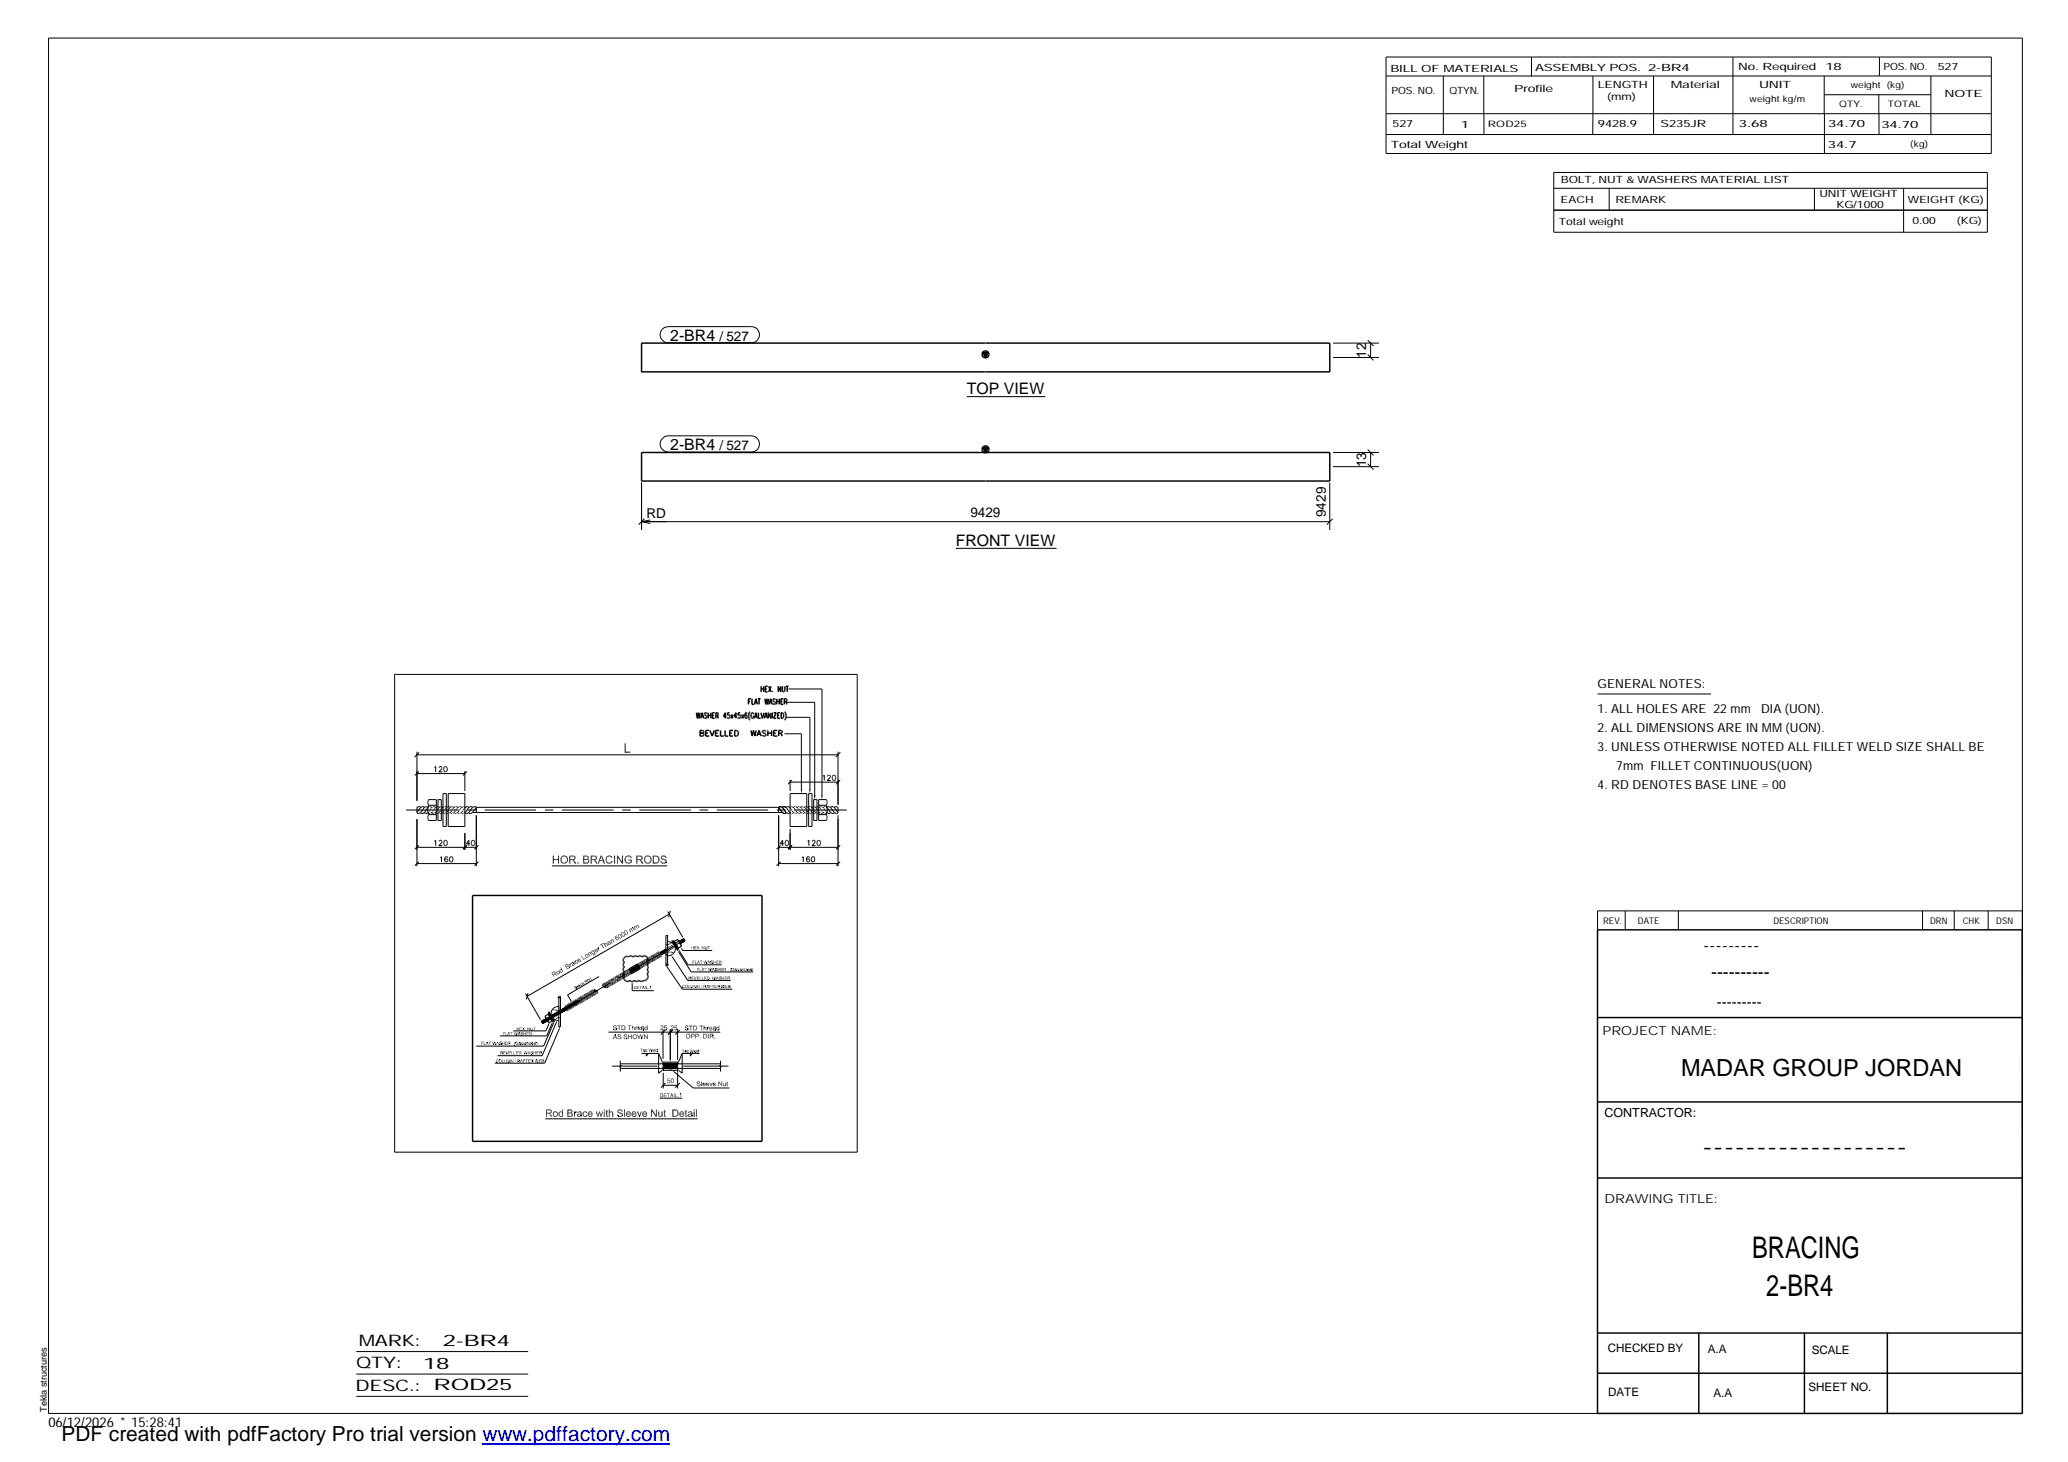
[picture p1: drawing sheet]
<svg xmlns="http://www.w3.org/2000/svg" width="420mm" height="297mm" viewBox="0 0 420 297" stroke-linecap="round" stroke-linejoin="round" font-family="sans-serif">
<defs><g id="words">
<g font-size="6.1">
<text x="356" y="255.5">BRACING</text>
<text x="358.9" y="263.3">2-BR4</text>
</g>
<text font-size="4.8" x="341.5" y="218.6">MADAR GROUP JORDAN</text>
<text font-size="4.2" x="12.5" y="292.7">PDF created with pdfFactory Pro trial version www.pdffactory.com</text>
<g font-size="3.6">
<text x="346.1" y="193.2">---------</text>
<text x="347.7" y="198.6">----------</text>
<text x="345.8" y="234.2">-------------------</text>
</g>
<g font-size="3.2">
<text x="136.2" y="69.2">2-BR4</text>
<text x="196.4" y="80.1">TOP VIEW</text>
<text x="136.2" y="91.4">2-BR4</text>
<text x="194.2" y="110.9">FRONT VIEW</text>
<text x="72.9" y="273.5">MARK:</text>
<text x="90" y="273.5">2-BR4</text>
<text x="72.4" y="278">QTY:</text>
<text x="86" y="278.1">18</text>
<text x="72.2" y="282.6">DESC.:</text>
<text x="88.1" y="282.4">ROD25</text>
</g>
<text font-size="3" x="348.8" y="204.5">---------</text>
<g font-size="2.8">
<text x="146.2" y="69.2">/ 527</text>
<text x="277.6" y="72.7" transform="rotate(-90 277.6 72.7)">12</text>
<text x="146.2" y="91.4">/ 527</text>
<text x="277.6" y="94.9" transform="rotate(-90 277.6 94.9)">13</text>
<text x="131.4" y="105.2">RD</text>
<text x="197.1" y="105.1">9429</text>
<text x="269.4" y="105.1" transform="rotate(-90 269.4 105.1)">9429</text>
<text x="9.8" y="290">06/12/2026 * 15:28:41</text>
</g>
<g font-size="2.5">
<text x="324.6" y="139.9">GENERAL NOTES:</text>
<text x="324.6" y="148.7">2. ALL DIMENSIONS ARE IN MM (UON).</text>
<text x="324.6" y="144.9">1. ALL HOLES ARE 22 mm</text>
<text x="357.8" y="144.9">DIA (UON).</text>
<text x="324.6" y="152.5">3. UNLESS OTHERWISE NOTED ALL FILLET WELD SIZE SHALL BE</text>
<text x="324.6" y="160.2">4. RD DENOTES BASE LINE = 00</text>
<text x="328.4" y="156.4">7mm FILLET CONTINUOUS(UON)</text>
<text x="325.6" y="210.3">PROJECT NAME:</text>
<text x="326" y="226.9">CONTRACTOR:</text>
<text x="326" y="244.4">DRAWING TITLE:</text>
</g>
<g font-size="2.4">
<text x="326.7" y="274.7">CHECKED BY</text>
<text x="347" y="275">A.A</text>
<text x="368.1" y="275.1">SCALE</text>
<text x="326.7" y="283.6">DATE</text>
<text x="348.1" y="283.9">A.A</text>
<text x="367.5" y="282.6">SHEET NO.</text>
</g>
<g font-size="2">
<text x="282.5" y="14.6">BILL OF MATERIALS</text>
<text x="311.9" y="14.4">ASSEMBLY POS.</text>
<text x="324.6" y="17.9">LENGTH</text>
<text x="334.9" y="14.4">2-BR4</text>
<text x="339.5" y="17.9">Material</text>
<text x="353.1" y="14.2">No. Required</text>
<text x="357.4" y="17.9">UNIT</text>
<text x="370.9" y="14.2">18</text>
<text x="382.7" y="14.2">POS. NO.</text>
<text x="393.7" y="14.3">527</text>
<text x="282.7" y="19.1">POS. NO.</text>
<text x="294.5" y="19">QTYN.</text>
<text x="307.6" y="18.7">Profile</text>
<text x="326.5" y="20.4">(mm)</text>
<text x="395.1" y="19.6">NOTE</text>
<text x="282.9" y="25.8">527</text>
<text x="296.8" y="26">1</text>
<text x="324.7" y="25.9">9428.9</text>
<text x="337.4" y="25.9">S235JR</text>
<text x="353.3" y="25.9">3.68</text>
<text x="371.4" y="25.9">34.70</text>
<text x="382.3" y="25.9">34.70</text>
<text x="282.6" y="30.1">Total Weight</text>
<text x="371.4" y="30">34.7</text>
<text x="317.1" y="41.3">EACH</text>
<text x="317.1" y="37.2">BOLT, NUT &amp; WASHERS MATERIAL LIST</text>
<text x="328.2" y="41.3">REMARK</text>
<text x="369.7" y="40.1">UNIT WEIGHT</text>
<text x="387.6" y="41.2">WEIGHT (KG)</text>
<text x="316.7" y="45.7">Total weight</text>
<text x="373.1" y="42.2">KG/1000</text>
<text x="388.6" y="45.6">0.00</text>
<text x="397.6" y="45.5">(KG)</text>
</g>
<g font-size="1.9">
<text x="325.7" y="187.8">REV.</text>
<text x="332.8" y="187.6">DATE</text>
<text x="360.3" y="187.7">DESCRIPTION</text>
<text x="392.1" y="187.6">DRN</text>
<text x="398.8" y="187.6">CHK</text>
<text x="405.6" y="187.7">DSN</text>
<text x="9.5" y="286.8" transform="rotate(-90 9.5 286.8)">Tekla structures</text>
</g>
<g font-size="1.8">
<text x="376" y="17.9">weight (kg)</text>
<text x="355.5" y="20.7">weight kg/m</text>
<text x="373.6" y="21.7">QTY.</text>
<text x="383.5" y="21.8">TOTAL</text>
<text x="302.3" y="25.9">ROD25</text>
<text x="388.1" y="29.8">(kg)</text>
</g>
</g></defs>
<g fill="none" stroke="#000" stroke-width=".3">
<path d="M130.3 69.7h139.9v5.9h-139.9zM199.7 71.7h1.1l-.6 .9zM130.3 91.9h139.9v5.8h-139.9zM199.7 91h1.1l-.6 .9zM154.6 139.4v1.2M154.6 140h.6M155.2 139.4v1.2M155.5 140h.3M156 139.4h-.5v1.2h.5M156.2 139.4l.5 1.2M156.7 139.4l-.5 1.2M158.6 139.4v1.2l-.5-1.2v1.2"/>
<path d="M159 139.4v1l.2 .2 .2-.2 .1-1M159.7 139.4h.5M159.9 139.4v1.2M141.5 144.8l.2 1.2 .2-1.2 .2 1.2 .1-1.2M142.2 148.4l.8 .1v.2l-.3 .3 .3 .2-.1 .3h-.7zM142.2 149h.5M142.4 146l.3-1.2 .3 1.2M142.5 145.6h.3M143.4 149h.4M143.6 145l-.1-.2-.3 .1-.1 .3 .5 .2v.4l-.1 .2-.4-.2M143.9 144.8v1.2M143.9 145.4h.5"/>
<path d="M144.1 148.4h-.7v1.1h.7M144.2 148.4l.5 1.1 .4-1.1M144.4 144.8v1.2M144.7 145.4h.3M145.2 144.8h-.5v1.2h.5M145.4 149h.4M145.5 145.4l.4-.1v-.4l-.4-.1v1.2M145.7 145.4l.3 .6M146.1 148.4h-.7v1.1h.7M146.4 148.4v1.1h.7M147.3 148.4v1.1h.7M147.6 145.6h-.6l.4-.8v1.2"/>
<path d="M148.2 144.8h-.4v.4a.36 .36 0 0 1 .5 .4 .36 .36 0 0 1-.5 .3l-.1-.2M148.3 149h.4M148.5 145.2l.4 .8M148.9 145.2l-.4 .8M148.9 148.4h-.6v1.1h.6M149.3 148.4a.64 .64 0 0 1 .7 .3 .64 .64 0 0 1-.2 .8h-.5zM149.7 145.6h-.6l.4-.8v1.2M150.4 144.8h-.4l-.1 .5 .4-.1 .1 .6-.3 .2-.2-.3M150.7 145.2l.4 .8M151.1 145.2l-.4 .8M151.4 145.3l.2-.1 .2 .2-.1 .5h-.3zM151.8 145v-.1h-.4l-.1 .7"/>
<path d="M152.1 142.5h.3M152.4 144.6l-.3 .8 .3 .9M152.6 142h-.5v1.1M152.6 148.4l.2 1.1 .3-1.1 .3 1.1 .2-1.1M152.8 142v1.1h.4M153.2 145.1l-.2-.3a.61 .61 0 0 0-.4 .6 .61 .61 0 0 0 .4 .6l.2-.3v-.2h-.2M153.3 143.1l.3-1.1 .3 1.1M153.3 146l.3-1.2 .3 1.2M153.4 142.7h.4M153.4 145.6h.4M153.8 149.5l.4-1.1 .4 1.1M154 142h.5"/>
<path d="M154 149.2h.5M154.1 144.8v1.2h.5M154.2 142v1.1M154.6 144.8l.3 1.2 .3-1.2M155.3 146l.3-1.2 .3 1.2M155.4 142l.2 1.1 .2-1.1 .2 1.1 .2-1.1M155.4 145.6h.4M155.6 148.6l-.2-.2-.5 .2 .2 .3 .5 .2-.1 .4h-.3l-.3-.1M156 149h.8M156 148.4v1.1M156.3 143.1l.3-1.1 .3 1.1M156.4 142.7h.4"/>
<path d="M156.6 144.8v1.2l-.5-1.2v1.2M156.8 148.4v1.1M157 140.5h.1M156.9 144.8v1.2M157.2 144.8h.5l-.5 1.2h.5M157.2 149h.4M157.6 142.1l-.2-.1h-.3v.4l.4 .2 .1 .3-.2 .2-.4-.2M157.8 142.5h.5M157.8 142v1.1M157.9 148.4h-.7v1.1h.7M158 145.4h.3M158.2 149l.6-.1 .1-.4-.7-.1v1.1"/>
<path d="M158.3 142v1.1M158.5 144.8h-.5v1.2h.5M158.6 149l.4 .5M158.7 142.5h.3M158.7 144.8l.4 .1 .1 .3v.5l-.2 .3h-.3zM159.1 142h-.4v1.1h.4M159.3 142.5h.5v-.5h-.5v1.1M159.4 144.6a1.4 1.4 0 0 1 0 1.7M159.6 142.5l.3 .6M96 181.9h58.8v50h-58.8zM126.9 194.5a.61 .61 0 0 1 .9-.1l.5-.2 .3 .2a.73 .73 0 0 1 1 0 .6 .6 0 0 1 .9 0 .58 .58 0 0 1 .8-.1 .58 .58 0 0 1 .1 .8 .55 .55 0 0 1 0 .9 .59 .59 0 0 1 0 1h.1a.58 .58 0 0 1-.1 .9 .74 .74 0 0 1 .1 .9 .74 .74 0 0 1-.7 .4 .54 .54 0 0 1-1 0 .54 .54 0 0 1-.9 0l-.4 .2-.6-.2a.67 .67 0 0 1-.9 0 .67 .67 0 0 1-.1-.8 .54 .54 0 0 1 0-1l-.3-.4 .3-.5a.54 .54 0 0 1 0-1 .6 .6 0 0 1 0-1zM136.7 191.2l1.1 1.7z"/>
<path d="M324.6 188.9h86.2l.1 98.3h-86.3zM111.4 205.9l1 1.6zM324.6 206.7h86.3M324.6 239.3h86.3M324.6 223.9h86.3M324.6 270.8h86.3M324.6 279h86.3M345.1 270.8v16.4M366.6 270.8v16.4M383.5 270.8v16.4"/>
<circle cx="200.2" cy="72" r=".7"/>
<circle cx="200.2" cy="91.3" r=".71"/>
</g>
<g fill="#000">
<path d="M199.7 71.7h1.1l-.6 .9zM199.7 91h1.1l-.6 .9zM126.9 151h.2l-.2 1.9zM127.1 151v1.7l-.2 .2zM127.1 152.7h1v.2zM127.1 152.7l1 .2h-1.2zM112.5 174.5l-.2 1zM112.3 173.8l.2 .7-.2 1zM112.3 173.8h.2v.7zM112.5 174.7v.8h-.2zM113.4 173.8h.2l-.2 .7zM113.6 173.8l-.2 .9z"/>
<path d="M112.5 174.5l.9 .2h-.9zM112.5 174.5h.9v.2zM113.6 173.8v1.7l-.2-.8zM113.4 174.7l.2 .8h-.2zM113.9 174.7h.2v.1zM114 174.1l-.1 .6zM114 174.1h.1l-.2 .6zM114.1 174.1l.1 .1-.3 .5zM114.2 174.2l-.3 .5zM114.1 174.8l.1 .2-.2 .1zM114.1 174.8l-.1 .3zM113.9 174.8h.2l-.2 .2z"/>
<path d="M113.9 174.7l.2 .1zM114.2 173.9l.3-.1-.4 .3zM114.1 174.1l.5-.3zM114.1 174.1l.5-.3-.1 .2zM114.1 174.1l.4-.1zM113.9 174.7l.2-.2v.2zM114.1 174.1h.2l-.1 .1zM114 175.1l.1 .2zM114 175.1l.2-.1-.1 .3zM114.2 175l-.1 .3zM114.3 175.1l-.1 .3zM114.1 174.1h.2z"/>
<path d="M114.5 175.3h.1v.2zM114.3 175.4l.3 .1zM114.2 175.4l.4 .1zM114.3 175.2l.3 .3-.4-.1zM114.3 175.2l.3 .3zM114.6 175.3h.2l-.2 .2zM114.6 173.8l.3 .1zM114.6 173.8l.4 .1zM114.6 173.8l.4 .1-.1 .2zM114.6 173.8l.3 .3zM114.6 173.8v.2h-.1zM114.6 173.8l.1 .2z"/>
<path d="M114.8 175.3l.1-.1 .1 .2zM114.8 175.3l.2 .1zM114.8 175.3l.1 .1-.2 .1zM114.8 175.3l-.2 .2zM115 173.9v.2zM115 175.1h.3zM115 175.1l.2 .1-.1 .1zM115 173.9l.3 .2zM115 173.9l.3 .3zM115 173.9l.3 .3h-.2zM115 173.9l.1 .3zM114.9 174.1l.1-.2z"/>
<path d="M114.9 175.2l.2 .1zM114.9 175.2l.1-.1 .1 .2zM115.1 174.3l.2-.1zM115.2 174.7h.2l-.2 .1zM115.3 174.2l.1 .3zM115.3 174.2l.1 .3-.2 .1zM115.1 174.4l.2-.2-.1 .4zM115.1 174.2h.2zM115.4 174.7v.3zM115.4 174.7l-.1 .4zM115.4 174.7l-.1 .4-.2-.1zM115.2 174.8l.2-.1-.3 .3z"/>
<path d="M115.2 174.7l.2-.2v.2zM115.2 174.6l.2-.1zM115.7 173.8l.2 .8-.2 .9zM115.7 173.8h.7v.2zM115.7 173.8l.7 .2h-.5zM115.9 174.7v.8h-.2zM115.9 174.6l-.2 .9zM115.9 174.6h.4l-.2 .1zM115.9 174.6l.2 .1h-.2zM115.7 173.8l.2 .2v.6zM116.1 174.7l.2-.1zM116.3 174.6l-.1 .1z"/>
<path d="M116.3 174.6v.2zM116.4 173.8l.2 .1zM116.4 173.8l.3 .1zM116.4 173.8l.3 .1-.1 .2zM116.4 173.8l.2 .3zM116.4 174.8l.1-.1zM116.5 174.7l-.1 .2zM116.4 173.8l.1 .2zM116.3 174.8l.2-.1zM116.4 174.6l.1 .1-.2 .1zM116.4 174.6l.1 .1zM116.5 174.5l.3 .1z"/>
<path d="M116.5 174.5l.3 .1-.2 .1zM116.5 174.5l.1 .2h-.1zM116.5 174.9l.1-.1-.1 .2zM116.6 174.8l-.1 .2zM116.7 174.8l.1 .1-.3 .1zM116.4 174.9l.1-.2zM116.5 174.7v.2zM116.7 174.4l.1 .2-.2-.1zM116.7 173.9l-.1 .2zM116.7 174.3h.2zM116.7 174.1h.2zM116.7 174.2l.2-.1z"/>
<path d="M116.7 174.2l.2-.1v.1zM116.7 174.2l.2 .1zM116.8 174.9l-.2 .2zM116.5 175l.3-.1zM116.8 173.9l.1 .2zM116.8 173.9l.1 .2h-.2zM116.8 173.9l-.1 .2zM116.8 175l.3 .5h-.3zM116.6 175.1l.2-.1v.5zM116.7 174.4l.1 .2zM116.9 174.3v.2zM116.9 174.3l-.1 .3z"/>
<path d="M116.7 174.4l.2-.1-.1 .3zM117.3 175.2h.2l-.2 .3zM117.5 175.2v.3h-.2zM118.5 173.8h.6l-.1 .2zM118.5 173.8l.5 .2zM118.7 174.7v.5l-.2 .3zM118.7 174.5h.4v.2zM118.7 174.5l.4 .2h-.4zM118.5 173.8l.2 .9-.2 .8zM118.5 173.8l.2 .9zM118.5 173.8l.2 .2v.5zM119.1 174.5l.1 .2z"/>
<path d="M118.5 175.5l.2-.3 .4 .3zM118.7 175.2h.4v.3zM119.1 173.8l-.1 .2zM119.1 175.2l.1 .3zM119.3 175.2l.1 .2zM119.3 174.5l.2 .1zM119.1 173.8l.2 .3zM119.2 173.8l.1 .1v.2zM119.2 175.2l.1 .2-.1 .1zM119.2 175.2l.1 .2zM119.4 174.6l-.1 .1zM119.3 173.9v.2z"/>
<path d="M119.4 175.2l.1 .1zM119.4 174.4h.2zM119.4 174.4l.1 .1v.1zM119.4 173.9v.2zM119.5 173.9l-.1 .2zM119.4 174.1h.2zM119.4 174.6l.2 .1zM119.4 174.6l.2 .1-.2 .1zM119.4 174.6v.2zM119.2 174.7l.2-.1zM119.1 174.5l.3 .1-.2 .1zM119.1 174.5l.3 .1z"/>
<path d="M119.4 174.2l.2 .1zM119.5 175.1l.2 .1zM119.5 175h.2zM119.5 174.9l.1-.2zM119.6 174.7l-.1 .2zM119.7 174.8v.1h-.2zM119.5 174.9h.2zM119.4 175.4l.1-.1zM119.3 175.2l.2 .1-.1 .1zM119.3 175.2l.2 .1zM119.4 174.8l.2-.1zM119.6 174.1v.1z"/>
<path d="M119.6 174.1v.2zM119.6 174.1v.2l-.2-.1zM119.4 174.2l.2-.1zM119.4 174.3h.2zM119.6 174.3v.1zM119.4 174.4l.2-.1v.1zM119.7 175.2l-.2 .1zM119.4 175.2h.3l-.2 .1zM119.4 175.2h.3zM119.7 175v.2zM119.5 175.1l.2-.1v.2zM119.5 175.1l.2-.1z"/>
<path d="M119.5 174.9l.2 .1zM120 173.8l.2 .8-.2 .9zM120 173.8h.7v.2zM120 173.8l.7 .2h-.5zM120.2 174.7v.8h-.2zM120.2 174.6l-.2 .9zM120.2 174.6h.5l-.2 .1zM120.2 174.6l.3 .1h-.3zM120 173.8l.2 .2v.6zM120.5 174.7l.2-.1zM120.7 174.6l-.2 .1zM120.7 174.6l-.1 .1z"/>
<path d="M120.7 174.6l-.1 .2zM120.7 174.8l.1-.1zM120.8 174.7l-.1 .2zM120.7 173.8l.3 .1zM120.7 173.8l.3 .1-.1 .2zM120.7 173.8l.2 .3zM120.7 174.6l.1 .1-.1 .1zM120.7 174.6l.2-.1-.1 .2zM120.7 173.8l.1 .2zM120.7 174.9l.2-.2zM120.9 174.7l-.1 .2zM120.9 174.5l.3 .1z"/>
<path d="M120.9 174.5l.2 .1-.2 .1zM120.9 174.5v.2h-.1zM120.9 174.8v.2zM121 174.8l.1 .1-.2 .1zM121 174.4l.2 .2zM121 173.9v.2zM121.1 174.3h.2zM121 174.1h.2zM121.2 174.1l-.1 .1zM121.1 174.2l.1-.1 .1 .1zM121.1 174.2l.2 .1zM121.1 175l.3 .5h-.2z"/>
<path d="M120.9 175.1l.2-.1 .1 .5zM120.9 175.1l.2-.2zM120.9 175l.2-.1zM121.1 173.9l.1 .2zM121.1 173.9l.1 .2h-.2zM121.1 173.9l-.1 .2zM121.3 174.3l-.1 .2zM121.3 174.3l-.1 .3zM121 174.4l.3-.1-.1 .3zM121.9 174.8l-.4 .7zM121.8 174.9l-.1 .6h-.2zM122 173.8l.1 .5z"/>
<path d="M122 173.8l.1 .4zM122 173.8l.1 .3zM122.1 174.3l-.6 1.2zM122 173.8l.1 .5-.6 1.2zM122 173.8h.3l-.1 .2zM122.3 173.8l-.1 .3zM122.3 173.8l-.1 .4zM122.3 173.8v.6zM122.3 173.8l.1 1-.1-.4zM122.3 173.8l.2 1.1zM122.3 173.8l.6 1.7-.4-.6zM121.9 174.8l.6 .1h-.7z"/>
<path d="M121.9 174.8h.5l.1 .1zM122.5 174.9l.4 .6h-.2zM123.1 174.3l.2 .1-.2 .1zM123.1 174.5l.2-.1v.2zM123.1 174.7h.2zM123.1 174.2l.2 .1h-.2zM123.1 174.3h.2zM123.1 174.2l.2 .1zM123.1 174.7v.4zM123.1 174.7h.2l-.2 .4zM123.3 174.7l-.2 .4zM123.1 175.1h.3z"/>
<path d="M123.1 174.7l.2-.1zM123.1 174.5l.2 .1-.2 .1zM123.3 174.9l-.2 .2zM123.1 175.2l.3 .2zM123.1 175.1l.3 .3zM123.1 175.1h.3v.3zM123.4 175.1v.3zM123.5 175.2l-.1 .2zM123.1 174.2l.3-.1-.1 .2zM123.2 174.1h.2zM123.2 174.1l.1-.1 .1 .1zM123.3 174l.1 .1z"/>
<path d="M123.4 173.9v.2zM123.4 173.9l.1 .2zM123.4 175.2v.2zM123.4 173.9l.3 .1zM123.5 173.9l.2-.1v.2zM123.7 173.8v.2zM123.7 175.3l.1 .2zM123.8 173.8l.3 .1zM123.8 173.8l.4 .1zM123.8 173.8l.4 .1-.2 .2zM123.8 173.8l.2 .3zM123.8 173.8l-.1 .2z"/>
<path d="M123.4 175.4l.4 .1zM123.4 175.4l.2-.2 .2 .3zM123.6 175.2l.2 .3zM123.8 175.3v.2zM123.8 173.8l.1 .2zM124 175.2l.2 .1zM124 174.1l.2-.2zM124.2 173.9l.2 .3zM124.2 173.9l.2 .4zM124.2 173.9l.2 .4-.2-.1zM124.2 173.9v.3zM123.9 175.5l.3-.2z"/>
<path d="M123.8 175.5l.4-.2zM123.9 175.3h.3l-.4 .2zM123.9 175.3h.3zM124.2 174.9h.3zM124.1 175.2l.1 .1zM124.2 174.2l.2 .1-.2 .1zM124.5 174.9l-.2 .4zM124.5 174.9l-.3 .4zM124.1 175.2l.4-.3-.3 .4zM124.2 175l.3-.1-.4 .3zM124.8 173.8h.2l-.2 1.7zM125 173.8v1.7h-.2z"/>
<path d="M125.3 173.8h.3l-.1 .4zM125.5 174.2v1.3h-.2zM125.3 173.8l.2 .4-.2 1.3zM125.6 173.8l.8 1.3v.4zM125.6 173.8l.8 1.7-.9-1.3zM126.4 173.8h.2l-.2 1.3zM126.6 173.8v1.7l-.2-.4zM126.4 175.1l.2 .4h-.2zM127 174.2l-.1 .3zM127 174.2l.1 .2-.2 .1zM126.9 174.5l.2-.1v.2zM126.9 174.7h.2z"/>
<path d="M127 174.2h.3zM127 174.2l.3-.1zM127 174.1l.2-.1-.2 .2zM127.2 174l-.2 .2zM127.3 173.9l.1 .2-.4 .1zM127 174.2l.4-.1zM127 174.2l.1 .2zM126.9 174.8l.1 .3zM126.9 174.7l.1 .4zM126.9 174.7h.2l-.1 .4zM127.1 174.7l-.1 .4zM127 175.1h.2z"/>
<path d="M126.9 174.7l.2-.1zM126.9 174.5l.2 .1-.2 .1zM127.1 174.9l-.1 .2zM127 174.2l.2 .1zM127.3 173.9l.2 .1zM127.3 173.9l.3-.1zM127.3 173.9l.3-.1v.2zM127.3 173.9l.3 .1zM127 175.2l.3 .2zM127 175.1l.3 .3zM127 175.1h.2l.1 .3zM127.2 175.1l.1 .3z"/>
<path d="M127.4 175.2l-.1 .2zM127.3 175.2v.2zM127.3 173.9l.1 .2zM127.6 173.8h.1v.2zM127.6 173.8l.1 .2zM127.6 175.3l.1 .2zM127.4 175.4l.3 .1zM127.3 175.4l.4 .1zM127.3 175.4l.2-.2 .2 .3zM127.5 175.2l.2 .3zM127.7 173.8l.1 .2zM127.8 173.8l.2 .1z"/>
<path d="M127.8 173.8l.2 .1-.2 .1zM127.8 173.8v.2zM127.7 175.3l.1 .2zM127.9 175.2l.2 .2zM128 173.9l-.1 .2zM127.8 175.3l.2 .2h-.2zM127.8 175.3l.1-.1 .1 .3zM128 173.9l.2 .1zM128 173.9l.2 .1-.2 .1zM128 173.9v.2zM127.8 174l.2-.1zM128.1 174.1l.1-.1z"/>
<path d="M127.7 174.7l.4 .1h-.4zM127.7 174.7h.7l-.3 .1zM128 175.2l.1 .2zM128.2 174l.1 .2zM128.2 174l.1 .2-.2 .1zM128.2 174l-.1 .3zM128 174.1l.2-.1zM128.1 174.4l.3-.1zM128.1 174.3l.2-.1zM128.4 174.7v.5l-.3-.1zM128.1 174.8l.3-.1-.3 .4zM128.1 175.1l.3 .1z"/>
<path d="M128.1 175.4l.3-.2zM128 175.2h.4l-.3 .2zM128 175.2h.4zM129.3 173.8l.2 .8-.2 .9zM129.3 173.8h.7v.2zM129.3 173.8l.7 .2h-.5zM129.5 174.7v.8h-.2zM129.5 174.6l-.2 .9zM129.5 174.6h.5l-.2 .1zM129.5 174.6l.3 .1h-.3zM129.3 173.8l.2 .2v.6zM129.8 174.7l.2-.1z"/>
<path d="M130 174.6l-.2 .1zM130 174.6l-.1 .1zM130 174.6v.2zM130 173.8l.3 .1zM130 173.8l.3 .1-.1 .2zM130 173.8l.2 .3zM130 174.8l.1-.1zM130.1 174.7l-.1 .2zM130 173.8l.1 .2zM130 174.6l.1 .1-.1 .1zM130 174.6l.1 .1zM130.1 174.5l.4 .1z"/>
<path d="M130.1 174.5l.3 .1-.1 .1zM130.1 174.5l.2 .2h-.2zM130.3 174.8l-.1 .2-.1-.1zM130.3 174.8l-.1 .2zM130.3 174.8l.1 .1-.2 .1zM130.2 174.7l-.1 .2zM130.2 174.5l.3 .1zM130.3 173.9v.2zM130.3 174.3h.3zM130.3 174.1h.2zM130.5 174.1l-.2 .1zM130.3 174.2l.3-.1v.1z"/>
<path d="M130.3 174.2l.3 .1zM130.2 175.1l.2-.1zM130.2 175l.2-.1zM130.4 173.9l.1 .2zM130.4 173.9l.1 .2h-.2zM130.4 173.9l-.1 .2zM130.4 175l.3 .5h-.3zM130.2 175.1l.2-.1v.5zM130.3 174.4l.2 .2zM130.6 174.3l-.1 .2zM130.6 174.3l-.1 .3zM130.3 174.4l.3-.1-.1 .3z"/>
<path d="M130.9 174.7h.2v.1zM130.9 174.1v.6zM130.9 174.1h.2l-.2 .6zM131.1 174.1v.1l-.2 .5zM131.1 174.2l-.2 .5zM131.1 174.8v.2l-.2 .1zM131.1 174.8l-.2 .3zM130.9 174.8h.2l-.2 .2zM130.9 174.7l.2 .1zM131.1 173.9l.3-.1-.3 .3zM131.1 174.1l.5-.3zM131.1 174.1l.5-.3-.1 .2z"/>
<path d="M131.1 174.1l.4-.1zM130.9 174.7l.2-.2v.2zM131.1 174.1h.1l-.1 .1zM130.9 175.1l.2 .2zM130.9 175.1l.2-.1v.3zM131.1 175v.3zM131.2 175.1v.3zM131.1 174.1h.2zM131.5 175.3h.1v.2zM131.3 175.4l.3 .1zM131.2 175.4l.4 .1zM131.3 175.2l.3 .3-.4-.1z"/>
<path d="M131.3 175.2l.3 .3zM131.6 175.3h.1l-.1 .2zM131.6 173.8l.3 .1zM131.6 173.8l.4 .1zM131.6 173.8l.4 .1-.2 .2zM131.6 173.8l.2 .3zM131.6 173.8v.2h-.1zM131.6 173.8l.1 .2zM131.7 175.3l.2-.1 .1 .2zM131.7 175.3l.3 .1zM131.7 175.3l.2 .1-.2 .1zM131.7 175.3l-.1 .2z"/>
<path d="M132 173.9v.2zM132.1 175l.2 .1h-.3zM132 175.1h.3zM132 175.1l.2 .1-.1 .1zM132 173.9l.2 .2zM132 173.9l.3 .3zM132 173.9l.3 .3h-.3zM132 173.9v.3zM131.8 174.1l.2-.2zM131.9 175.2l.2 .1zM132 175.1l.1 .2-.2-.1zM132.1 174.3l.2-.1z"/>
<path d="M132.2 174.7h.2l-.2 .1zM132.3 174.2l.1 .3zM132.3 174.2l.1 .3-.2 .1zM132.1 174.4l.2-.2-.1 .4zM132 174.2h.3zM132.4 174.7l-.1 .3zM132.4 174.7l-.1 .4zM132.4 174.7l-.1 .4-.2-.1zM132.2 174.8l.2-.1-.3 .3zM132.2 174.7l.2-.2v.2zM132.2 174.6l.2-.1zM132.6 173.8h.6v.2z"/>
<path d="M132.6 173.8l.6 .2zM132.8 174v1.2l-.2 .3zM132.6 173.8l.2 .2-.2 1.5zM132.6 175.5l.2-.3 .4 .3zM132.8 175.2h.4v.3zM133.3 175.2l.2 .2zM133.3 175.2l.1 .2-.1 .1zM133.2 173.8l.1 .2zM133.2 173.8h.1v.2zM133.2 175.2l.1 .3zM133.3 173.8l.1 .3-.1-.1zM133.3 173.8h.1v.3z"/>
<path d="M133.4 173.8v.3zM133.5 175.2l.2 .1zM133.5 175.2l.1 .2h-.1zM133.5 175.2v.2zM133.4 175.2l.1 .2zM133.5 173.9l-.1 .2zM133.5 173.9v.2zM133.5 173.9h.1zM133.5 173.9l.2 .1zM133.5 173.9l.2 .1-.1 .2zM133.5 173.9l.1 .3zM133.6 175.2h.2z"/>
<path d="M133.6 175.2h.2l-.1 .1zM133.7 174l-.1 .3zM133.8 174.1l.1 .1-.3 .1zM133.6 175.2l.1 .1zM133.7 174.9h.2l-.2 .1zM133.7 175l.2-.1zM133.7 175h.2v.2zM133.7 175l.1 .2zM133.7 174.7h.3zM133.7 174.3h.2l-.2 .2zM133.9 174.3l-.2 .2zM133.7 174.5l.2-.1 .1 .1z"/>
<path d="M133.7 174.5h.3v.2zM133.7 175l.1 .2-.2-.1zM133.7 174.3h.2zM133.6 174.3l.3-.1zM134 174.7l-.1 .2zM133.7 174.9l.3-.2-.1 .2zM133.7 174.7h.3l-.3 .2zM133.7 174.5l.3 .2h-.3zM134.2 174.9l.2 .1zM134.3 174.1l-.1 .2zM134.3 174l-.1 .3zM134.3 174l.2 .1-.3 .2z"/>
<path d="M134.2 174.3l.3-.2zM134.2 174.3l.3-.1zM134.2 175l.1 .2zM134.2 174.9l.1 .3zM134.2 174.9l.2 .1-.1 .2zM134.4 175l-.1 .2zM134.3 174.4l.1 .2zM134.3 174.4h.2l-.1 .2zM134.5 174.4l-.1 .2zM134.5 175.1l-.1 .3zM134.4 175.1v.3zM134.4 175.1l-.1 .2z"/>
<path d="M134.5 173.9l.1 .2zM134.5 174.3l-.2 .1zM134.3 174.4l.2-.1zM134.2 174.3h.3zM134.5 174.4v.2zM134.5 175.2v.2zM134.3 174l.2 .1zM134.4 174l.1-.1v.2zM134.5 174.4l.2 .1v.2zM134.5 174.4l.2 .3zM134.5 174.4v.3zM134.6 175.2v.3z"/>
<path d="M134.5 173.9l.2 .1-.1 .1zM134.5 173.9l.2 .1zM134.6 173.8h.1v.2zM134.7 173.8v.2zM134.7 174.5h.1v.2zM134.7 174.5l.1 .2h-.1zM134.7 175.2v.3h-.1zM134.7 175.2l.1 .1-.1 .2zM134.8 173.8h.2zM134.8 173.8l.3 .1zM134.8 173.8l.3 .1-.1 .2zM134.8 173.8l.2 .3z"/>
<path d="M134.8 173.8v.2h-.1zM134.8 174.5h.2l-.1 .2zM134.8 174.5l.1 .2zM134.8 175.3l.1 .2h-.2zM134.8 175.3l.1 .2zM134.8 173.8l.1 .2zM135 174.5v.3l-.1-.1zM135 174.5l.1 .3zM134.9 175.3l.1 .2zM135 175.3h.3zM135 175.3l.3 .1zM135.1 173.9v.2z"/>
<path d="M135 174.5l.1 .1v.2zM135.1 174.6v.2zM135.2 173.9l.1 .2zM135.2 173.9l.1 .2h-.2zM135.2 173.9l-.1 .2zM135.2 174.6v.3zM135.2 175.2h.2zM135 175.5l.2-.1zM134.9 175.3l.3 .1-.2 .1zM134.9 175.3l.3 .1zM135.1 174.1h.2l-.1 .1zM135.3 174.1l-.1 .1z"/>
<path d="M135.2 174.2l.2-.1v.1zM135.2 174.2l.2 .1zM135.3 174.7l-.1 .2zM135.3 174.7l.1 .1zM135.1 175.2l.2 .1zM135.4 174.8l-.1 .2zM135.2 174.9l.2-.1zM135.3 174.7l.1 .1-.2 .1zM135.1 175.2h.3zM135.4 174.8l.1 .2zM135.2 175.1l.2 .1zM135.5 175l-.1 .2z"/>
<path d="M135.2 175.1l.3-.1-.1 .2zM135.3 175h.2zM135.4 174.8l.1 .2h-.2zM162.7 160.3h.3l-.2 1zM164.4 160.3h.3l-.2 .9zM165.4 161.6h.3l-.2 .9zM166.8 161.5h.3l-.1 1zM112.1 197.7l.3-.2 .1 .1zM112.1 197.7l.4-.1zM112.1 197.7l.3 .3zM112.4 198l.2-.1-.1 .1zM112.4 198h.1z"/>
<path d="M112.4 198.1l.1 .4zM112.4 198l.1 .5zM112.4 197.5l.2-.1zM112.4 197.5l.2-.1v.1zM112.4 197.5h.2zM112.1 197.7l.3 .3 .1 .5zM112.4 197.5l.1 .1zM112.6 197.9l-.1 .1zM112.6 197.9v.1zM112.6 197.4v.1zM112.6 197.4h.1zM112.6 197.4h.1l-.1 .2z"/>
<path d="M112.6 197.4v.2zM112.7 197.8l.2-.1zM112.7 197.8h.2zM112.7 197.4l-.1 .2zM112.7 197.4v.2zM112.7 197.6l.1-.1zM112.7 197.9l.1 .1zM112.7 197.7h.2zM112.7 197.9l-.1 .1zM112.6 197.9h.1l-.1 .1zM112.6 197.9h.1zM112.7 197.6h.1z"/>
<path d="M112.8 197.6l.1 .1zM112.8 197.6l.1 .1h-.2zM112.8 197.9l.1 .1zM112.9 197.9v.1zM112.9 197.9v.2zM112.9 197.9l.3 .2-.1 .1zM112.9 197.9l.2 .3-.2-.1zM113.2 197.3l-.1 .2zM113.1 197.5l.1-.1zM113.1 197.5l.1 .1zM113.1 197.8h.1zM113 197.6l.1 .2z"/>
<path d="M113.1 197.5v.3zM113.2 197.6l-.1 .2zM113.2 197.3h.2zM113.2 197.3h.3zM113.2 197.9h.1zM113.1 197.8l.2 .1zM113.2 197.8l.1 .1zM113.5 197.3v.1zM113.5 197.3l.1 .1zM113.5 197.3l.2 .1zM113.4 197.3h.1zM113.5 197.8h.2z"/>
<path d="M113.5 197.8l.2 .1zM113.5 197.8l.1 .1zM113.4 198l.2-.1zM113.3 197.9h.3zM113.4 197.9h.2zM113.6 197.5l.1-.1zM113.6 197.6h.1zM113.6 197.7l.1-.1zM113.6 197.7h.1zM113.7 197.4v.2zM113.7 197.4v.2h-.1zM113.7 197.4l-.1 .2z"/>
<path d="M113.5 197.4h.2zM113.6 197.7l.1 .1zM113.7 197.4h.2zM113.7 197.3v.1zM113.7 197.2v.2zM113.7 197.2h.1l-.1 .2zM113.8 197.2l-.1 .2zM113.7 197.2l.1-.1zM113.7 197h.1zM113.8 197.3l-.1 .1zM113.9 197.4v.2zM113.8 196.9l.1 .1z"/>
<path d="M114 196.6l.4 .8-.3-.3zM114 197.5v.1zM113.9 197.6h.1zM113.9 197.6l.1-.1v.1zM113.9 196.9l.1 .1zM113.9 196.6l.1 .3zM114 196.9v.1zM114 196.9l.1 .2zM114 196.6l.1 .5zM114 197.6h.2zM114 197.5l.2 .1zM114.3 197.4l-.1 .1z"/>
<path d="M114.3 197.4l-.1 .2zM114.2 197.5l.1-.1zM114.2 197.3l.1 .1zM114.1 197.1l.3 .3zM114.2 197.2l.2 .2zM114.2 197.3l.2 .1zM114.3 197.4h.1zM114.8 196.1l.3-.2v.2zM114.8 196.1h.3zM114.8 196.1l.3 .3zM115.1 196.4h.2zM115.1 195.9v.2z"/>
<path d="M115.1 196.5l.1 .4zM114.8 196.1l.3 .4 .1 .4zM114.8 196.1l.3 .4zM115.1 195.9l.1 .1zM115.2 196.3l.2 .1zM115.2 195.9l.1 .1zM115.3 195.9v.1zM115.3 196.2h.1zM115.4 195.9l-.1 .1zM115.4 196.2l.1-.1zM115.4 195.9v.1zM115.4 196.2h.2z"/>
<path d="M115.4 196.2l.1 .1zM115.4 196.2v.2zM115.3 196.3l.1-.1v.2zM115.3 196.3l.1-.1zM115.4 196l.1 .1zM115.4 196v.1zM115.3 196.8h.2l-.3 .1zM115.3 196.8h.2zM115.6 196.6l.1 .1zM115.5 196.7l.1 .1zM115.5 196.6l.1 .2zM115.6 196.2v.2z"/>
<path d="M115.7 196.2l-.1 .2zM115.6 196.5l.1 .1zM115.6 196.5h.1zM115.5 196.6l.2 .1zM115.7 195.9h.1zM115.7 196.3v.2zM115.7 196.3v.2h-.1zM115.7 196.3l-.1 .2zM115.6 196.4l.1-.1zM115.6 196.6h.1zM115.8 195.9l.1 .2zM115.8 195.9l.1 .1z"/>
<path d="M115.8 195.8v.1zM115.8 195.8l.1 .1h-.1zM115.8 195.9h.1zM115.8 195.9l.2 .6zM115.7 195.9l.3 .6zM115.9 195.8l.1-.1zM115.9 195.8l.1-.1v.2zM115.9 195.8l.1 .1zM115.8 195.8l.1 .1zM115.8 195.9l.3 .6zM116 195.7v.2zM116.1 195.7h.1z"/>
<path d="M116.1 195.7v.2zM116.1 195.7h.1l-.1 .2zM116.2 195.7l-.1 .2zM116.2 195.6l-.1 .1zM116.2 195.8l-.1 .1zM116.2 195.6h.1zM116.2 196h.1zM116.2 195.5h.2zM116.2 195.5l.2 .1zM116.2 196.1l.1-.1zM116.3 196l-.1 .2zM116.2 196.2l.2-.1z"/>
<path d="M116.2 195.9l.1 .1zM116.3 195.9h.1zM116.4 196.1l-.1 .1zM116.4 195.5v.1zM116.4 195.5l.1 .1zM116.4 196.1l.1 .1zM116.4 196.1v.1zM116.4 195.5l.1 .2zM116.5 195.5v.2zM116.5 196.1l.1 .1zM116.6 195.6l-.1 .1zM116.6 195.6v.2z"/>
<path d="M116.5 195.8v.1zM116.4 195.8h.2zM116.6 196h.1zM116.6 195.6l.1 .2h-.1zM116.6 195.8h.1zM116.6 196l.2-.1zM116.7 195.8l-.1 .1zM116.8 196v-.1zM116.6 195.9l.2-.1zM116.8 195.8l-.2 .2zM116.8 195.3v.1zM116.8 195.9l-.1 .1z"/>
<path d="M116.8 195.5v.2zM116.7 195.4l.1 .3zM116.7 195.4h.1v.3zM116.8 195.4v.3zM116.9 195.6l-.1 .1zM116.8 196h.1zM116.7 195.4h.1zM116.9 195.2l.1-.1zM116.9 195.2l.2-.1zM116.9 195.2h.1zM116.8 195.3h.1zM116.9 195.5l-.1 .2z"/>
<path d="M117 195.7v.1zM116.8 195.7l.2 .1zM116.9 195.7l.1 .1zM117.1 195.1l.1 .1zM117.1 195.1v.2zM117.1 195.7l.2 .1zM117.1 195.9l.2-.1zM117 195.8h.3zM117.3 195.6l.1 .1zM117.2 195.7l.1 .1zM117.3 195l.1-.1zM117.4 194.9l-.1 .2z"/>
<path d="M117.5 194.8l-.2 .3zM117.3 195.1l.2-.2zM117.3 195.1v.1zM117.4 195.1l-.1 .1zM117.3 195.4l.1 .2zM117.3 195.4l.1 .3zM117.3 195.4l.1 .3-.1-.1zM117.3 195.5v-.1zM117.3 195.3h.2zM117.3 195.3l.6-.3zM117.3 195.2h.1zM117.3 195.8l.1-.1z"/>
<path d="M117.2 195.7h.2zM117.3 195.1l.1-.1zM117.3 195.2l.1-.1zM117.5 194.8h.1zM117.5 194.8h.2zM117.5 194.8l.1 .1zM117.4 195.4l.2 .1zM117.3 195.3l.3 .2zM117.3 195.3h.2l.1 .2zM117.5 195.3l.1 .2zM117.6 195.4v.1zM117.7 194.8v.1z"/>
<path d="M117.7 194.8l.2 .1zM117.7 194.8l.2 .1-.2 .1zM117.7 194.8v.2zM117.8 195h.1zM117.6 195.5l.2-.1zM117.6 195.4h.2l-.2 .1zM117.6 195.4h.2zM117.9 195.1h.1zM117.9 195.3h.1zM117.7 195l.2-.1zM117.4 195.2l.5-.2-.6 .3zM117.4 195.2l.5-.2z"/>
<path d="M117.9 199.9l.2-.1zM118 195.1v.2zM118 195.1v.2h-.1zM117.9 195.2l.1-.1zM117.9 195.4l.1-.1zM117.8 195.4l.2-.1zM118.1 199.8l.1 .1zM118.2 200h.2zM118.2 200l.4-.2zM118.3 199.7l-.1 .1zM118.2 199.8v.1zM118.3 199.8l-.1 .1z"/>
<path d="M118.3 199.7l.1-.1zM118.4 199.6l.2 .1zM118.4 199.6l.1 .2zM118.1 194.2l.4 .8zM118.2 194.2l.3 .8zM118.6 194.9l.4-.2zM118.6 194.9l.4-.2-.5 .3zM118.6 200l-.1 .1zM118.3 199.9l.3-.1zM118.7 199.8l-.1 .1zM118.7 199.2h.3zM118.7 199.2l.2 .3z"/>
<path d="M119 194l-.1 .1zM118.9 194.1l.1-.2zM118.9 194.1l.1-.1zM118.9 194.1l.1 .1zM118.9 199.5l.1-.1zM118.9 199.1h.1zM118.9 199.1l.1 .1zM119 194.4h.1zM118.9 194.2l.1 .2zM118.9 194.1l.1 .3zM119 194.2v.2zM119 199.5v.3z"/>
<path d="M118.9 199.5l.1 .3zM118.9 194.1h.1zM118.7 199.2l.3 .6zM119 193.9h.2zM119 193.9h.3zM119 193.9h.3l-.1 .1zM119 193.9l.2 .1zM119 193.9v.1zM119 193.9l.1 .1zM119.1 199.3v.2zM119.2 194.5v.1zM119 194.5l.2 .1z"/>
<path d="M119 194.4l.2 .2zM119.1 194.4l.1 .2zM119.2 199.4v.1zM119.2 199.2v.1zM119.1 199.2h.1zM119.3 194.5h.1zM119.3 193.9v.1zM119.3 193.9l.2 .1zM119.3 193.9l.2 .2zM119.3 193.9l.1 .2zM119.3 193.9l-.1 .1zM119.3 199.4l.2 .1-.1 .1z"/>
<path d="M119.3 199.4l.1 .2zM119.3 199.1l.1-.1zM119.3 199.1l.2-.1zM119.3 199.1h.2zM119.2 194.6l.2-.1zM119.4 194.4h.1zM119.4 194.4l.1 .1zM119.4 194.4v.1zM119.3 199.2l.1 .1zM119.3 199.1l.1 .2zM119.4 199.2v.1zM119.4 194.3h.1z"/>
<path d="M119.4 194.1h.1zM119.4 193.7l.3 .2zM119.4 193.7l.2 .1zM119.4 193.7h.2zM119.5 199h.1zM119.5 194.1v.1zM119.5 194.1v.2zM119.4 199.3l.1 .1zM119.5 199.3v.1zM119.4 194.3l.1 .1zM119.6 193.7l.1-.2zM119.6 193.7h.1z"/>
<path d="M119.6 199h.1zM119.6 199l.1 .1zM119.6 199v.1zM119.5 199.4h.2zM119.7 193.5v.2zM119.7 193.9l.1 .4zM119.4 193.7l.3 .2 .1 .4zM119.7 199.1l.1 .1zM119.7 199.1v.1zM119.8 193.5h.1zM119.8 193.5h.1v.1zM119.8 193.5l.1 .1z"/>
<path d="M119.7 193.5l.1 .1zM119.8 199v.1zM119.8 193.5v.1zM119.9 193.5v.1zM119.9 193.7l.1-.1zM120 193.6l-.1 .1zM119.9 198.6l.3 .5zM120 193.5l-.1 .2zM119.8 198.6l.2 .2zM120.1 193.7l.1 .4zM120 193.7l.2 .4zM120 198.8l.1 .1z"/>
<path d="M119.9 198.6l.2 .3zM120.1 193.4h.2zM120.1 199.1v.1zM120.2 193.7h.2zM120.1 193.5l.1 .2zM120.1 193.5l.2-.1-.1 .3zM120.3 193.4l-.1 .3zM120.1 198.9l.1 .2zM120.1 199l.1 .1zM120.3 193.2h.1zM120.3 193.2h.2zM120.3 193.2l.1 .1z"/>
<path d="M120.3 193.2v.1zM120.1 193.5l.2-.1zM120.3 193.5l-.1 .2zM120.2 193.3h.1zM120.2 193.2l.1 .1zM120.4 193.7v.1zM120.2 193.7l.2 .1zM120.4 194h.2zM120.4 193.3l.1-.1zM120.6 193.1v.3zM120.5 193.2l.1 .2zM120.6 194v.1z"/>
<path d="M120.6 194l-.1 .1zM120.6 193.7v.1zM120.6 193.1l.3 .5zM120.4 193.9l.2-.1zM120.4 193.8h.2zM120.5 193.7l.1 .1zM120.6 194.1l.2-.1zM120.6 194h.2zM120.7 193.7l.2-.1zM120.9 193.6l-.1 .1zM120.8 193h.1zM120.9 192.9l-.1 .1z"/>
<path d="M120.9 192.8l-.1 .2zM120.8 193l.1-.1zM120.8 193.8h.1zM120.8 193.9l.1-.1zM120.8 193v.2zM120.8 193l.1 .1-.1 .1zM120.9 193.1l-.1 .1zM120.6 193.4l.3 .2zM120.7 193.6h.2zM120.9 193.3h.1zM120.9 193.3l.5-.3zM120.9 193.9l-.1 .1z"/>
<path d="M120.8 194l.1-.1zM120.9 193.7h-.1zM120.8 193.7h.1zM120.8 193l.1 .1zM120.9 193.2h-.1zM120.8 193.8l.1-.1zM120.9 192.8h.2zM120.9 192.8h.3zM120.9 192.8l.2 .1zM120.9 192.8v.1zM120.9 192.8l.1 .1zM120.9 193.4l.2 .1z"/>
<path d="M120.9 193.3l.2 .2zM121 193.3l.1 .2zM121.1 193.4v.1zM121.2 192.8l.2 .1zM121.2 192.8v.1zM121.2 192.8l-.1 .1zM121.2 193h.2zM121.3 193.3l.2-.1zM121.2 193.4h.1zM121.1 193.5l.2-.1zM121.3 192.6h.2zM121.3 193.2l.2-.1z"/>
<path d="M121.2 192.9h.2zM120.9 193.2l.5-.2zM121.5 193.1v.1zM121.5 193.1l-.2 .1zM121.3 193.2h.2zM121.5 193.3l-.2 .1zM121.3 193.3h.2l-.2 .1zM121.3 193.3h.2zM121.5 192.6l.1 .3zM121.5 192.6l.1 .2zM121.5 192.6l.1 .1zM121.5 192.5v.1z"/>
<path d="M121.5 192.6l.3 .6h-.1zM121.3 192.6h.2l.2 .6zM121.5 192.5l.2-.1zM121.5 192.5l.2-.1v.2zM121.5 192.5l.2 .1zM121.5 192.5l.1 .1zM121.5 192.6l.3 .6zM121.7 192.4v.2zM121.9 192l.6-.4-.2 .3zM121.9 192h.3zM121.9 192l.4-.1zM122.3 191.9l.4 .7-.1 .1z"/>
<path d="M122.2 192l.1-.1 .3 .8zM122.5 191.6l.1 .2-.3 .1zM122.6 191.6l.1-.1 .2 .3zM122.9 191.8v.1zM122.9 191.7v.1zM123 191.6l-.1 .2zM122.9 191.8h.1zM122.9 191.8l.2 .6zM122.6 191.6l.3 .2 .2 .6zM122.9 191.8l.1 .2zM123 192l.2 .3-.1 .1zM123 191.6v.2z"/>
<path d="M123 192l.1 .4zM123 191.6l.1 .1zM123.1 191.6v.1zM123.1 191.6l.1 .1zM123.2 191.6v.2zM123.3 191.6l-.1 .2zM123.2 191.8h.2zM123.4 191.8l.2 .3-.2 .1zM123.2 191.8h.2v.4zM123.4 191.5v.1zM123.5 191.5l-.1 .1zM123.4 191.5h.2z"/>
<path d="M123.6 191.3l-.1 .1zM123.6 191.3v.1h-.1zM123.5 191.4h.1zM123.5 191.4l.1 .1zM123.6 191.3v.1zM123.6 191.3l.1 .1zM123.6 191.7l.1 .1zM123.6 191.8h.1zM123.6 191.9l.1-.1zM123.6 191.3l.1-.1zM123.6 191.3h.1zM123.6 191.6l.1 .1z"/>
<path d="M123.6 191.7h.1zM123.7 191.8v.2zM123.7 191.9v.1zM123.7 191.6l.1 .1zM123.8 191.9l.1 .1zM123.8 191.9l-.1 .1zM123.7 191.2l.1 .2zM123.8 191.2v.2zM123.9 191.2l-.1 .2zM123.7 191.6h.1zM123.9 191.3v.1zM123.9 191.3v.2z"/>
<path d="M123.9 191.5l-.1 .1zM123.8 191.5h.1zM124 191.3l-.1 .2zM124 191.4v.1zM124 191.1l.2 .2zM124 191.1h.2zM124 191.1l.2 .1zM124 191.8l.2-.1zM124 191.5v.1zM124 191.6v-.1zM124.1 191.6l-.1 .1zM124.1 191.6l.1 .1-.2 .1z"/>
<path d="M124.1 191.6l-.1 .2zM124.1 191.8l.1-.1zM124.2 191.7l-.1 .1zM124.2 191l.1-.1zM124.2 191h.1zM124.2 191.3l.3 .3-.2 .1zM124 191.1l.2 .2 .1 .4zM124.3 190.9v.1zM124.4 190.9v.1zM124.3 190.9l.1 .1zM124.5 190.9l-.1 .1zM124.5 190.9v.1z"/>
<path d="M124.6 191l-.1 .1zM124.5 191v-.1zM124.6 191l.2 .4-.1 .1zM124.5 191.1l.1-.1 .1 .5zM124.9 190.4l.2-.1zM124.9 190.3l.1-.1zM125 190.2l-.1 .2zM125.1 190.1l-.2 .3zM124.9 190.4l.2-.2zM124.9 190.4l.2 .1zM124.9 190.4h.2zM124.9 190.4l.2 .1-.1 .2z"/>
<path d="M125.1 190.5l-.1 .2zM125 190.7l.1-.1v.1zM125.1 190.6v.1zM125.1 190.1h.1zM125.1 190.1h.2zM125.1 190.1l.1 .1zM125.1 190.7h.1l-.1 .2zM125.2 190.7l-.1 .2zM125.2 190.5l-.1 .2zM125.1 190.7l.2-.1zM125.2 190.4l.1 .1zM125.1 190.9l.1-.1z"/>
<path d="M125.3 190.1l.1 .1zM125.3 190.1l.1 .1-.1 .1zM125.3 190.1v.2zM125.3 190.1v.1zM125.3 190.9v.1zM125.1 190.9l.2 .1zM125.1 190.9l.1-.1 .1 .2zM125.2 190.8l.1 .2zM125.2 190.5h.1zM125.4 190.2l-.1 .1zM125.3 190.4l.1 .1zM125.3 190.4h.1z"/>
<path d="M125.5 190.9l.1 .1zM125.4 190.9l.1 .1zM125.3 191h.2zM125.3 190.9l.2 .1zM125.5 190.4l-.1 .1zM125.5 190.4l.1 .1zM125.5 190.4l.1 .2zM125.5 190.4v.2zM125.5 190.9h.2zM125.5 190.9h.1zM125.4 190.9l.2 .1zM125.6 189.9l.1 .1z"/>
<path d="M125.6 190h.1zM125.6 190.6l.1 .1zM125.6 190.6v.1zM125.5 190.6h.1zM125.6 190v.1zM125.6 190.1v.2zM125.6 190.8l.1 .1zM125.7 189.8h.1zM125.7 189.8l.2 .1zM125.6 189.9h.1zM125.7 190.4v.1zM125.8 190.3l-.1 .2z"/>
<path d="M125.7 190.2v.2zM125.8 189.8l.1 .1zM125.9 189.8v.1zM125.9 190.5v.2zM125.7 190.5l.2 .2zM125.7 190.5l.1-.1 .1 .3zM125.8 190.4l.1 .3zM126 190.5l-.1 .2zM125.9 189.9h.2zM125.9 189.9h.2l-.1 .1zM126.1 189.9l-.1 .1zM126.1 190.5l.1 .1z"/>
<path d="M126 190h.2l-.1 .1zM126.2 190l-.1 .1zM126.2 190.5h.1zM126.2 190.5v.1zM126.1 190.1l.1 .1zM126.2 190.1v.1zM126 190.7l.2-.1zM125.9 190.7l.3-.1zM126 190.6h.2zM126.2 190.4l.1-.1zM126.2 190.4h.1zM126.2 189.6h.1z"/>
<path d="M126.2 190.1l.1 .2zM126.2 190.1l.1 .2-.1 .1zM126.2 190.1v.3zM126.3 189.6l-.1 .2zM126.2 189.8l.1 .1zM126.3 189.7v.2zM126.3 189.4h.1zM126.3 189.4l.2 .1zM126.2 189.6l.1-.1zM126.3 190l.1 .1zM126.4 189.9v.2zM126.4 189.9l-.1 .1z"/>
<path d="M126.3 189.9h.1zM126.3 189.4l.1 .1zM126.4 189.4l.1 .1zM126.5 189.4v.1zM126.6 190.1v.2zM126.4 190.1l.2 .2zM126.4 190.1v-.1l.2 .3zM126.4 190l.2 .3zM126.6 189.5h.1zM126.6 189.5h.1v.1zM126.7 189.5v.1zM126.7 189.6h.1l-.1 .2z"/>
<path d="M126.8 189.6l-.1 .2zM126.8 190.1h.1zM126.8 190.1l.1 .1zM126.8 190.1v.2zM126.8 189.7v.2zM126.6 190.3h.2zM126.7 190.2l.1 .1zM126.8 190l.2-.1zM126.8 190.1l.2-.2zM126.8 190.1l.2-.1v.1zM126.9 189.8l.1 .1zM126.9 189.8l.1 .1-.2 .1z"/>
<path d="M126.8 189.9l.1-.1-.1 .2zM126.9 189.3l-.1 .1zM126.8 189.3h.1zM126.8 189.2v.1zM126.8 189.4l.1 .2zM126.8 189.4l.1-.1v.3zM126.9 189.3v.3zM126.8 190.1h.2zM127 189h.1zM127 189l.1 .1zM126.8 189.2h.2zM127 189v.2z"/>
<path d="M127 189.6v.2zM127 189.5v.1zM127 189v.1zM127.1 189l.1 .1zM127.2 189.8v.1zM127 189.8l.2 .1zM127.1 189.7l.1 .2-.2-.1zM127.1 189.7l.1 .2zM127.3 189.8l-.1 .1zM127.2 189v.2zM127.3 189l-.1 .2zM127.2 189.2l.1-.1z"/>
<path d="M127.2 189.2l.1-.1v.2zM127.3 189.1v.2zM127.4 189.2l-.1 .1zM127.3 189.3h.1v.1zM127.4 189.3v.1zM127.3 189.9h.1zM127.2 189.9h.2zM127.3 189.9h.1h-.2zM127.4 189.8h.2zM127.5 189.3l-.1 .2zM127.5 189.6h.1zM127.5 189.7l.1-.1z"/>
<path d="M127.5 189.7h.1zM127.5 189.4l.1 .2zM127.5 189.4l.1 .2h-.1zM127.5 189.4v.2zM127.8 188.9h.1zM127.9 188.9l.2 .1zM127.9 188.9l.1 .1zM127.9 188.9l.2-.1zM127.9 188.9l.4 .5-.2 .1zM127.8 188.9l.3 .6zM128 188.8h.1zM128.1 188.7v.1z"/>
<path d="M128.2 188.7v.1zM128.2 188.7h.1zM128.2 188.7l.1 .1zM128.1 188.7l.1 .1zM128.3 188.9h.1zM128.3 188.7v.2zM128.4 188.8l-.1 .1zM127.9 188.9l.4 .5zM128.4 188.5l-.1 .2zM128.4 199.4l.1 .4h-.1zM128.4 188.5v.1zM128.4 188.9l.2 .3-.1 .1z"/>
<path d="M128.3 188.9h.1l.1 .4zM128.4 188.5l.1 .1zM128.6 188.5v.1zM128.6 188.5h.1zM128.6 188.5l.1 .1zM128.6 188.5l.1 .1-.1 .1zM128.6 188.5v.2zM128.6 188.7l.1-.1zM128.7 188.6l.2 .4zM128.7 188.6l.2 .4-.2-.3zM128.7 188.3l.2 .1zM128.9 188.4l.1 .1z"/>
<path d="M128.9 188.4l.2 .5zM128.7 188.3l.2 .1 .2 .5zM129 188.2v.1zM129 188.2h.1zM129.1 188.1v.1zM129.2 188.1l-.1 .1zM129.2 188.1v.2zM128.9 188.4l.3 .5zM129.3 188l-.1 .2zM129.4 187.9l-.2 .3zM129.2 188.2l.2-.1zM129.2 188.3h.2z"/>
<path d="M129.2 188.2v.1zM129.3 188.2l-.1 .1zM129.4 187.9v.2zM129.4 188.3l.1 .4zM129.2 188.3h.2l.1 .4zM129.4 187.9h.1zM129.4 187.9l.1 .1zM129.5 187.9v.2zM129.5 187.9l.2 .1zM129.5 187.9l.2 .1-.1 .1zM129.5 187.9l.1 .2zM129.6 188.1l.1-.1z"/>
<path d="M129.7 188l.2 .5h-.1zM129.7 188l.1 .5-.2-.3zM135.3 196.1l.3 .3zM136.4 194.1l.2 .2-.1 .1zM137.7 193.1l.2 .3zM137.8 192.9l.3 .2-.1 .1zM138.2 192.4l.3 .2-.1 .1zM139.9 198.4h.2zM139.9 198.4l.2 .1zM140 198.8l-.1 .2zM140 198.7l.1 .1zM139.9 198.4v.6z"/>
<path d="M139.9 198.4l.1 .4zM139.9 198.4l.1 .3zM139.9 199h.2zM140 199h.1zM140.1 198.7h.2zM140.3 198.9h.1zM140.5 192.5l-.1 .4zM140.4 192.3v.6zM140.4 192.3l.1 .2zM140.5 198.8v.2zM140.5 198.7v.3zM140.5 198.4v.6z"/>
<path d="M140.5 198.4v.3zM140.5 198.4l.4 .1zM140.5 192.6l-.1 .3zM140.5 199h.4zM140.5 198.7l.4 .1zM140.8 195.4l-.1 .4zM140.7 195.2v.6zM140.7 195.2l.1 .2zM140.7 195.2l.4 .1zM140.8 195.5l-.1 .3zM140.8 195.4l.3 .1zM140.8 192.3v.2z"/>
<path d="M140.9 192.3l-.1 .3zM140.5 192.5l.3 .1zM140.9 192.3v.6zM140.8 192.6l.1 .3zM141.1 192.6l-.1 .3zM141.1 192.5l-.1 .4zM141 192.3v.6zM141 192.3l.1 .2zM141 192.3h.4zM141.1 192.8l.4 .1zM141.1 192.8l.4 .1h-.5zM141.1 192.5l.3 .1z"/>
<path d="M141.2 198.9v.1zM141 198.4l.2 .6zM141.1 198.4l.1 .6zM141.2 195.2v.6zM141.3 195.2l-.1 .6zM141.4 198.4l-.1 .5zM141.5 198.4l-.2 .6zM141.3 198.9v.1zM141.3 195.7l.3 .1zM141.3 195.7l.3 .1h-.4zM141.8 195.6l-.2 .2zM141.7 198.8l-.1 .2z"/>
<path d="M141.7 198.7l-.1 .3zM141.6 198.4v.6zM141.6 198.4l.1 .3zM141.6 198.4l.4 .1zM141.7 196.9l-.1 .4zM141.6 196.7v.6zM141.6 196.7l.1 .2zM141.6 196.7l.4 .1zM141.7 199h.3zM141.6 199h.4zM141.7 198.7l.3 .1zM141.7 197l-.1 .3z"/>
<path d="M141.7 196.9l.3 .1zM141.8 192.4l-.1 .2zM141.7 192.4v.2zM141.5 192.3h.1l.1 .3zM141.6 192.3l.1 .3zM141.5 192.9l.3-.3zM141.7 192.6l-.2 .3zM141.9 192.3l-.1 .1zM141.8 192.4l.2-.1-.2 .3zM141.8 192.4v.2zM141.8 192.6l.3 .3zM141.8 192.6l.1 .3z"/>
<path d="M141.9 195.4l-.3 .4zM141.9 195.2l-.3 .6zM141.9 195.2v.2zM141.9 195.2v.1zM141.9 195.2l.1 .4zM141.9 195.2l.3 .6zM141.8 195.6h.2zM142.2 198.4v.6zM142.2 192.9v-.1zM142.2 196.7v.6zM142 195.6l.2 .2zM142.2 195.2h.5z"/>
<path d="M142.2 197.2l.3 .1zM142.2 199h.3zM142.2 195.2l.2 .1zM142.2 195.2l.3 .1zM142.5 195.3l-.1 .5zM142.4 195.3v.5zM142.7 197l-.2 .3zM142.6 192.3l.1 .1zM142.6 198.4v.6zM142.7 198.4l-.1 .6zM142.5 195.3l.2-.1zM142.7 192.4l-.1 .5z"/>
<path d="M142.6 192.3v.6zM142.7 192.3l.3 .6zM142.7 199h.3zM142.6 199h.4zM142.7 197.1l-.2 .2zM142.8 196.9l-.3 .4zM142.8 196.7l-.3 .6zM142.8 196.7v.2zM142.8 196.7v.1zM142.9 196.7l-.1 .1zM142.9 196.7v.2zM142.9 196.7v.3z"/>
<path d="M142.9 196.7l.1 .4zM142.9 196.7l.2 .6zM142.7 197l.3 .1zM143 192.3v.4zM143.1 192.3v.6zM143.1 195.7v.1zM143.1 195.6v.2zM143 195.2l.1 .6zM143.2 198.8l-.1 .2zM143.2 198.7l-.1 .3zM143.1 198.4v.6zM143.1 198.4l.1 .3z"/>
<path d="M143.1 198.4l.4 .1zM143 192.7l.1 .2zM143 197.1l.1 .2zM143.1 196.7h.5zM143.2 195.6v.2zM143.2 195.7v.1zM143.2 199h.4zM143.1 199h.5zM143.2 198.7l.3 .1zM143.2 192.3v.3zM143.3 192.3l-.1 .3zM143.2 192.6v.2z"/>
<path d="M143.3 192.6l-.1 .2zM143.3 195.4l-.1 .4zM143.3 195.2l-.1 .4zM143.3 195.2v.2zM143.3 195.2v.1zM143.2 192.8l.1-.1zM143.2 192.8l.1 .1zM143.3 192.7v.2zM143.1 196.7l.2 .1zM143.1 196.7l.3 .1zM143.4 195.2l-.1 .1zM143.4 195.2l.1 .3z"/>
<path d="M143.4 195.2l-.1 .2zM143.4 196.8l-.1 .5zM143.3 196.8v.5zM143.5 195.7v.1zM143.5 195.6v.2zM143.3 195.4l.2 .4zM143.5 195.5v.3zM143.3 192.9h.2zM143.4 192.8l.1 .1zM143.5 192.8l.1 .1zM143.6 195.2v.4zM143.7 195.2l-.1 .6z"/>
<path d="M143.6 195.6v.2zM143.5 195.7l.1 .1zM143.6 192.8l.1-.1zM143.6 192.3v.3zM143.7 192.3l-.1 .3zM143.4 196.8l.2-.1zM143.6 198.4l.2 .1zM143.7 192.6v.1zM143.7 192.6l-.1 .1zM143.9 195.6l-.2 .2zM143.7 198.5l-.1 .5zM143.6 198.4v.6z"/>
<path d="M143.8 192.3h.4zM143.6 199h.2zM143.7 199h.1zM144 195.4l-.3 .4zM144 195.2l-.3 .6zM144 195.2v.2zM144 195.2v.1zM144 198.4v.2zM143.8 192.3h.2zM143.8 192.3h.3zM144.1 198.5l-.1 .1zM144.1 197.2l-.1 .1z"/>
<path d="M144.1 197.1l-.1 .2zM144 197.1v.2zM143.8 196.7l.2 .6zM143.9 196.7l.1 .6zM144.1 195.2l-.1 .2zM144.1 195.2v.2zM144.1 195.2v.4zM144.1 195.2l.2 .6zM144.1 198.7v-.1zM144.1 192.3l-.1 .6zM144 192.3v.6zM144.1 197.1v.2z"/>
<path d="M144.1 197.2v.1zM143.9 195.6h.2zM144 198.9h.1zM144.2 196.7v.1zM144.1 192.3h.1zM144.2 196.8l-.1 .5zM144.2 196.7l-.1 .4zM144.2 196.7h.1zM144.1 195.6l.2 .2zM144.3 196.7l-.1 .1zM144.3 196.7v.1zM144.3 196.7l.1 .3z"/>
<path d="M144.3 195.6l.1 .1zM144.4 195.6v.1zM144.4 195.7v.1zM144.4 197.1v.2zM144.4 197v.3zM144.3 196.8l.1 .5zM144.4 195.4l.1 .1zM144.6 196.7l-.1 .4zM144.7 196.7l-.2 .6zM144.4 197.1l.1 .2zM144.4 197.2l.1 .1zM144.6 195.2h.1z"/>
<path d="M144.6 195.2l.1 .1zM144.6 195.4l.1 .2zM144.7 195.7h.1zM144.8 197l-.1 .3zM144.7 195.5v.1zM144.8 197.1l-.1 .2zM144.9 198.9l-.1 .1zM144.9 198.8l-.1 .2zM144.7 198.4l.1 .6zM144.9 196.7v.2zM144.9 196.7v.1zM145 195.4l-.1 .4z"/>
<path d="M144.9 195.2v.6zM144.9 195.2l.1 .2zM144.9 198.9v.1zM144.9 196.9l-.2 .4zM144.9 196.7v.2l-.2 .4zM144.9 196.7l.1 .3zM144.9 196.7l.1 .4zM144.9 196.7l.3 .6zM145 195.5l-.1 .3zM145 198.6l-.1 .4zM145 198.4l-.1 .5zM145 198.4v.2z"/>
<path d="M144.8 197l.2 .1zM145.1 198.4v.2zM145.1 198.4l.1 .3zM145.2 198.9v.1zM145.2 198.8v.2zM145.1 198.6l.1 .4zM145.2 198.7v.3zM145 197.1l.2 .2zM145.4 198.4l-.1 .4zM145.5 198.4l-.2 .6zM145.2 198.9l.1 .1zM145.2 197.1l.1 .1z"/>
<path d="M145.3 197.1v.1zM145.3 195.2v.2zM145.4 195.2l-.1 .3zM145 195.4l.3 .1zM145.3 197.1v.2zM145.4 195.2v.6zM145.3 195.5l.1 .3zM145.4 196.9v.1zM145.6 198.8l-.1 .2zM145.5 196.7l.1 .1zM145.6 195.5l-.1 .3zM145.6 195.4l-.1 .4z"/>
<path d="M145.5 195.2v.6zM145.5 195.2l.1 .2zM145.5 195.2l.5 .1zM145.5 196.9l.1 .1zM145.6 195.7l.4 .1zM145.6 195.4l.3 .1zM145.6 198.9l-.1 .1zM145.7 198.4v.2zM145.7 197l-.1 .1zM145.7 198.6l-.2 .4zM145.7 198.4l-.2 .6zM145.7 198.4h.1z"/>
<path d="M145.6 197.2h.1zM145.8 198.4l-.1 .1zM145.8 198.4v.2zM145.8 198.4v.3zM145.8 198.4v.4zM145.8 198.4l.1 .5zM145.8 198.4l.2 .6zM145.9 196.9l-.1 .4zM145.8 196.7v.6zM145.8 196.7l.1 .2zM145.6 198.8l.3 .1zM145.9 197l-.1 .3z"/>
<path d="M145.9 198.9l.1 .1zM146.1 195.2v.6zM146.1 195.2l.2 .1zM146.1 198.6l.1-.1zM146.2 198.9l-.1 .1zM146.1 198.9v.1zM146.2 195.5l-.1 .3zM146.2 195.5h.1zM146.1 195.2l.1 .3zM146.2 198.6l-.1 .1zM146.2 198.7l.1 .1zM146.2 196.7v.2z"/>
<path d="M146.3 196.7l-.1 .3zM145.9 196.9l.3 .1zM146.3 198.4h.1zM146.3 198.4l.1 .1zM146.3 196.7v.6zM146.2 197l.1 .3zM146.3 195.2h.2zM146.3 195.2l.1 .1zM146.3 198.7l.1 .1zM146.4 195.5h.1zM146.4 199h.1zM146.4 198.6l.1-.1z"/>
<path d="M146.5 197l-.1 .3zM146.5 196.9l-.1 .4zM146.4 196.7v.6zM146.4 196.7l.1 .2zM146.4 196.7l.5 .1zM146.6 195.3l-.1 .1zM146.5 198.7v.2zM146.5 195.7l.1 .1zM146.4 195.7l.1 .1zM146.4 195.7l.1-.1zM146.5 197.2l.4 .1zM146.4 197.3h.5z"/>
<path d="M146.5 196.9l.4 .1zM146.6 195.4l-.1 .1zM146.7 198.7l-.1 .3zM146.6 198.4v.6zM146.6 198.4l.1 .3zM146.7 198.8l-.1 .2zM147 198.4v.3zM147.1 198.4l-.1 .4zM146.7 198.7l.3 .1zM147 196.7v.6zM147 196.7l.3 .1zM147.1 198.4v.6z"/>
<path d="M147 198.8l.1 .2zM147.1 197l-.1 .3zM147.1 197h.2zM147 196.7l.1 .3zM147.3 198.8v.2zM147.3 198.7v.3zM147.3 198.4v.6zM147.3 198.4v.3zM147.3 198.4l.4 .1zM147.3 196.7h.1zM147.3 196.7l.1 .1zM147.3 199h.4z"/>
<path d="M147.3 198.7l.4 .1zM147.3 197h.1zM147.4 197.1l.1 .2zM147.4 197.2v.1zM147.5 196.8l-.1 .2zM147.8 198.4v.6zM147.8 198.4l.3 .1zM147.9 198.8l-.1 .2zM147.9 198.7l-.1 .3zM147.9 198.7h.2zM147.9 198.7l.1 .1zM147.8 198.4l.1 .3z"/>
<path d="M148.1 198.7l-.1 .1zM148.1 198.4h.1zM148.1 198.4l.1 .1zM148.1 198.7h.2zM148.3 198.9v.1zM148.2 198.9l.1 .1zM148.3 198.6v.1zM148.4 196.7l-.1 .1zM148.4 197l-.1 .3zM148.3 197.1l.1-.1zM148.3 197.3l.1 .1zM148.4 197.2v.2z"/>
<path d="M148.6 196.8v.2zM148.7 196.9l-.1 .1zM148.7 196.7l-.1 .1zM148.6 196.8h.2zM148.6 197v.1zM148.7 197l-.1 .1zM148.7 196.7h.1zM148.7 196.7l.1 .1zM148.6 197.2l.1 .1zM148.6 197.1l.1 .2zM148.7 197.1v.2zM148.8 197.3h.1z"/>
<path d="M148.7 197.3h.2zM148.8 197.2l.1 .1zM148.9 197h.2zM149.1 197v.2zM149 197.2h.1zM149.3 196.8l.1 .1zM149.3 197.2l-.1 .1zM149.5 196.8v.2zM149.5 197.2h.1zM149.5 197.1l.1-.1zM149.5 197h.1zM149.6 197.1l-.1 .1z"/>
<path d="M149.7 196.7v.6zM149.8 196.7l-.1 .6zM150 197.2v.1zM150 197.1v.2zM149.9 196.8l.1 .5zM150.2 196.8l-.1 .3zM150.2 196.8l-.1 .5zM150.1 197.1v.2zM150.1 197.2v.1zM150.5 196.8l.1 .1zM150.7 197l-.1 .1zM150.6 197.1l.1-.1z"/>
<path d="M150.6 196.8v.2zM150.5 197h.1zM150.5 197.2h.2zM150.7 197.1l-.1 .1zM150.8 196.8l.1 .2zM150.8 196.8l.1 .1zM150.9 196.9l.1-.1zM150.9 197l-.1 .3zM150.8 196.8v.5zM151.1 196.9l-.1 .1zM151.1 196.8l-.1 .1zM151.1 197v.3z"/>
<path d="M151.3 196.8v.5zM151.3 196.8v-.1zM151.4 196.8h.4zM151.4 196.8l.2 .1zM151.4 197.3l.2-.1zM151.4 197.2h.2zM151.7 196.9l.1-.1-.4 .4zM151.8 196.8l-.4 .4zM151.4 197.2l.4-.3zM151.6 197.2l.2 .1zM151.4 197.3h.4zM151.6 196.9l.2-.1z"/>
<path d="M151.8 197.1h.4zM151.8 197.1l.4-.1zM151.8 197.1l.1 .1zM151.9 196.9l.2-.1zM151.9 196.9h.1zM151.9 197.3h.2zM152 197.2l.1 .1zM152.1 196.8l.1 .1zM152.1 197.3h.1zM152.1 197.2l.1 .1zM152.2 196.9v.1zM152.2 196.9l-.1 .1z"/>
<path d="M151.9 197h.3zM152.3 197h.1zM152.4 197.1l-.1 .1zM152.3 197.2l.1 .1zM152.4 196.8l.1 .1zM152.6 196.7v.2zM152.5 197.3l.1-.1zM152.6 196.9v.1zM152.7 196.7l-.1 .3zM152.7 196.7v.6zM152.6 197l.1 .3zM152.6 197.1l.1 .2z"/>
<path d="M152.6 197.2l.1 .1zM152.9 196.7v.1zM152.8 197.5l.1-.1zM152.9 196.7l.1 .1zM153 197l-.1 .2zM152.9 197.2l.1 .1zM153 197.3l-.1 .1zM152.9 197.2v.2zM153 196.9l-.1 .1zM152.9 197v.2zM97.9 211.9l-.1 .4zM97.8 211.7v.6z"/>
<path d="M97.8 211.7l.1 .2zM97.8 211.7h.4zM97.9 212l-.1 .3zM97.9 211.9l.3 .1zM98.3 211.7v.6zM98.4 211.7l-.1 .6zM98.4 212.2l.3 .1zM98.4 212.2l.3 .1h-.4zM98.9 212l-.2 .3zM98.8 212.1l-.1 .2zM98.9 211.7l.1 .2zM98.9 211.7l.1 .1z"/>
<path d="M99 211.9l-.3 .4zM98.9 211.7l.1 .2-.3 .4zM99 211.7v.1zM99 211.7v.2zM99 211.7l.1 .3zM99 211.7l.1 .4zM99 211.7l.3 .6zM98.9 212l.2 .1zM99.1 212.1l.2 .2zM99.3 211.7h.5zM99.3 211.7h.2zM99.3 211.7h.3z"/>
<path d="M99.6 211.7l-.1 .6zM99.5 211.7v.6zM99.6 211.7h.2zM100.2 212.2v.1zM100.2 212.1v.2zM100 211.7l.2 .6zM100.1 211.7l.1 .6zM100.2 212.1l.1 .2zM100.2 212.2l.1 .1zM100.4 211.7v.1zM100.4 211.8l-.1 .5zM100.4 211.7l-.2 .4z"/>
<path d="M100.5 211.7v.1zM100.5 211.7v.3zM100.6 212.2v.1zM100.6 212v.3zM100.5 211.8l.1 .5zM100.5 212l.1 .3zM100.8 211.7l-.2 .4zM100.8 211.7l-.1 .6zM100.6 212.1l.1 .2zM100.6 212.2l.1 .1zM100.8 215.6v.1zM101 212l-.2 .3z"/>
<path d="M100.8 215.8h.1zM100.8 215.7l.1 .1zM100.9 215.7v.1zM101 212.1l-.2 .2zM100.9 215.3h.1zM101 215.3h.2zM100.9 215.8l.1 .1zM101 215.8v.1zM101 211.9l-.2 .4zM101 211.7l-.2 .6zM101 211.7v.2zM101 211.7l.1 .1z"/>
<path d="M101.1 211.7v.1zM101.1 211.7v.2zM101.1 211.7l.1 .3zM101.1 211.7l.1 .4zM101.1 211.7l.3 .6zM101.2 215.3l.1 .1zM101.2 215.3v.1zM101 215.9l.2-.1zM101 215.8h.2zM101 212l.2 .1zM101.3 215.7l-.1 .1zM101.2 215.8l.1-.1z"/>
<path d="M101.4 215.4l-.1 .2zM101.4 215.3l-.1 .3zM101.5 215.4l-.2 .2zM101.2 212.1l.2 .2zM101.4 215.3h.2zM101.4 215.5l-.1 .1zM101.4 211.8h.2zM101.4 215.7l.1 .1zM101.4 212.1l.1 .1zM101.5 212.1v.1zM101.5 215.8l.1 .1zM101.6 215.3h.2z"/>
<path d="M101.6 215.3h.1zM101.6 211.7h.2zM101.6 213.6h.3zM101.6 213.6l.3 .1zM101.7 212.2h.2zM101.7 213.9l-.1 .3zM101.7 213.9h.2zM101.6 213.6v.6zM101.6 213.6l.1 .3zM101.8 215.3l.1 .1zM101.8 215.3v.1zM101.7 212.2h.1z"/>
<path d="M101.9 215.4v.1zM101.9 212l-.1 .1zM101.8 212.2h.1zM101.6 214.2h.3zM101.7 214.2h.2zM101.9 215.6v.1zM101.9 215.6l-.1 .1zM101.9 215.5v.1zM102 215.3v.6zM102.1 215.3l-.1 .6zM102.1 211.9l-.1 .4zM102 211.7v.6z"/>
<path d="M102 211.7l.1 .2zM101.9 214.1l.1 .1zM102 214l.1-.1zM102.1 215.8l.3 .1zM102.1 215.8l.3 .1h-.4zM102.1 212l-.1 .3zM102 214.1h.1zM102.2 210v.4zM102.2 209.7v.7zM102.2 209.7v.3zM102.2 209.7l.4 .1zM102.2 210.1v.3z"/>
<path d="M102.2 210l.3 .1zM102.3 213.9l-.1 .3zM102.2 213.6v.6zM102.2 213.6l.1 .3zM102.2 213.6l.5 .1zM102.3 214.2h.4zM102.2 214.2h.5zM102.3 213.9h.3zM102.4 211.7v.2zM102.5 211.7l-.1 .3zM102.1 211.9l.3 .1zM102.5 215.3v.3z"/>
<path d="M102.6 215.3l-.1 .3zM102.5 211.7v.6zM102.4 212l.1 .3zM102.5 215.8h.1zM102.7 212l-.1 .3zM102.7 211.9l-.1 .4zM102.6 211.7v.6zM102.6 211.7l.1 .2zM102.6 211.7h.4zM102.7 209.7v.7zM102.7 212.2l.4 .1zM102.7 212.2l.4 .1h-.5z"/>
<path d="M102.7 211.9l.3 .1zM102.7 210.3l.3 .1zM102.7 210.3l.3 .1h-.3zM102.6 215.9h.1zM102.6 215.8l.1 .1zM102.7 215.8v.1zM102.9 215.3v.3zM103 215.3l-.1 .3zM103 214.1v.1zM103 214v.2zM102.7 213.6h.1l.2 .6zM102.8 213.6l.2 .6z"/>
<path d="M103 215.6v.2zM103 215.6l-.1 .2zM103.2 213.6l-.2 .4zM103.3 213.6l-.3 .6zM103.3 210.1l-.2 .3zM103.2 215.3l-.1 .6zM103.1 215.3v.6zM103.2 211.7v.6zM103.2 211.7h.3zM103.2 215.3l.2 .6zM103.3 210.2l-.2 .2zM103.3 212l-.1 .3z"/>
<path d="M103.3 211.9l-.1 .4zM103.3 211.9h.1zM103.2 211.7l.1 .2zM103.3 210l-.2 .4zM103.3 209.7l-.2 .7zM103.3 209.7v.3zM103.3 209.7v.2zM103.4 213.9l-.1 .3zM103.3 213.6v.6zM103.3 213.6l.1 .3zM103.3 213.6l.5 .1zM103.4 215.8v.1z"/>
<path d="M103.4 215.7v.2zM103.4 209.7v.2zM103.4 209.7v.3zM103.4 209.7l.1 .4zM103.4 209.7l.1 .5zM103.4 209.7l.2 .7zM103.4 214.2h.4zM103.3 214.2h.5zM103.4 213.9h.4zM103.5 211.7h.1zM103.3 210.1l.2 .1zM103.5 211.9h.1z"/>
<path d="M103.6 215.4l-.2 .5zM103.6 215.3l-.2 .4zM103.6 215.3v.1zM103.6 212.1l.1 .2zM103.5 212.2l.1 .1zM103.5 210.2l.1 .2zM103.7 209.7h.4zM103.7 215.3l-.1 .6zM103.7 211.8l-.1 .1zM103.8 215.3l.1 .1zM103.7 209.7l.2 .1zM103.9 215.4l-.1 .5z"/>
<path d="M103.8 215.3v.6zM103.9 215.3l.3 .6zM103.9 213.6v.6zM104 213.6l-.1 .6zM103.9 209.8v.6zM104 214.2h.3zM103.9 214.2h.4zM103.9 209.8l.2-.1zM104.2 215.3v.5zM104.3 215.3v.6zM104.2 215.8l.1 .1zM104.4 213.6v.6z"/>
<path d="M104.4 214.2h.3zM104.6 211.7l-.1 .1zM104.6 210.3v.1zM104.6 210.2v.2zM104.4 209.7l.2 .7zM104.5 209.7l.1 .7zM104.6 212.1l-.1 .2zM104.8 215.3l-.2 .6zM104.6 212.4l.1 .1zM104.5 212.3l.1 .1zM104.6 212.2v.2zM104.7 209.7l.1 .2z"/>
<path d="M104.8 211.8l-.1 .1zM104.7 211.9h.2zM104.8 209.9l-.2 .5zM104.7 209.7l-.1 .5zM104.7 209.7h.2zM104.8 211.8h.1zM104.9 211.7l-.1 .1zM104.8 211.8l.1-.1zM104.7 212l.1 .1zM104.9 209.7l-.1 .2zM104.9 209.7v.4zM104.9 213.9v.3z"/>
<path d="M104.9 213.6v.6zM104.9 213.6v.3zM104.9 213.6l.4 .1zM104.9 211.7h.1zM104.8 212.2h.1zM104.8 212.1l.1 .1zM104.9 212.1v.1zM105 210.3l-.1 .1zM104.9 210.1v.3zM104.8 209.9l.1 .5zM104.9 214.2h.4zM104.9 213.9h.3z"/>
<path d="M105.1 209.7l-.1 .5zM105.2 209.7l-.2 .7zM105.1 209l-.1 .4zM105 208.8v.6zM105 208.8l.1 .2zM105 210.2v.2zM105 210.3v.1zM105.1 209.1l-.1 .3zM104.9 212.3h.2zM104.9 212.2l.2 .1zM105 212.2l.1 .1zM105.1 215.3v.6z"/>
<path d="M105.1 215.3h.3zM105.1 212.2l.1 .1zM105.4 210.1l-.2 .3zM105.2 215.6l-.1 .3zM105.2 215.5l-.1 .4zM105.2 215.5h.2zM105.1 215.3l.1 .2zM105.1 211.9l.1 .1zM105.1 211.9h.2zM105.3 210.2l-.1 .2zM105.3 211.9v.3zM105.3 211.9l-.1 .3z"/>
<path d="M105.2 212.2h.1zM105.4 208.8v.2zM105.5 208.8l-.1 .3zM105.1 209l.3 .1zM105.4 210l-.2 .4zM105.4 209.7l-.2 .7zM105.4 209.7v.3zM105.4 209.7l.1 .2zM105.4 215.3h.1zM105.4 213.6l.2 .1zM105.5 208.8v.6zM105.4 209.1l.1 .3z"/>
<path d="M105.5 215.5h.1zM105.5 209.7v.2zM105.5 209.7v.3zM105.5 209.7l.1 .4zM105.5 209.7l.1 .5zM105.5 209.7l.2 .7zM105.4 212.2h.1zM105.5 213.7l-.1 .5zM105.4 213.6v.6zM105.5 215.7l.2 .2h-.2zM105.5 215.7v.2zM105.4 210.1l.2 .1z"/>
<path d="M105.7 209.1l-.1 .3zM105.7 209l-.1 .4zM105.6 208.8v.6zM105.6 208.8l.1 .2zM105.6 208.8h.4zM105.6 215.4v.1zM105.4 214.2h.2zM105.5 214.2h.1zM105.7 209.3l.3 .1zM105.7 209.3l.3 .1h-.4zM105.7 209l.3 .1zM105.8 215.6l-.1 .3z"/>
<path d="M105.7 211.8v.1zM105.6 212.2h.2zM105.8 212l-.1 .1zM105.8 211.9l-.1 .2zM105.7 214.1l.1 .1zM105.7 213.6l.1 .1zM105.6 210.2l.1 .2zM105.7 212.2h.1zM105.8 212.1l-.1 .1zM105.8 214l.1 .1zM105.8 213.6v.2zM105.8 210.2v.1z"/>
<path d="M105.8 215.7l-.1 .2zM105.9 210.2v.1zM105.9 211.7v.6zM106 211.7l-.1 .6zM105.9 215.5l-.2 .4zM105.9 215.3l-.2 .6zM105.9 215.3v.2zM105.9 215.3v.1zM106 215.3v.1zM106 215.3v.2zM106 215.3v.3zM106 215.3l.1 .4z"/>
<path d="M106 215.3l.2 .6zM106 209.7l.1 .1zM105.8 215.6l.3 .1zM106.1 215.7l.1 .2zM106.2 212.2v.1zM106.2 212.1v.2zM106 211.8l.2 .5zM106.1 211.8l.1 .5zM106.1 210.3h.2zM106.3 211.8v.3zM106.4 211.8l-.1 .5zM106.3 212.1v.2z"/>
<path d="M106.4 215.5l-.1 .4zM106.3 215.3v.6zM106.3 215.3l.1 .2zM106.3 215.3h.4zM106.3 208.9v.1zM106.1 208.8l.2 .2zM106.2 208.8l.1 .2zM106.1 209.4l.2-.2zM106.3 209l-.2 .4zM106.3 209v.2zM106.5 210l-.1 .4zM106.4 209.7v.7z"/>
<path d="M106.4 209.7l.1 .3zM106.4 215.6l-.1 .3zM106.4 215.5l.3 .1zM106.4 208.9l.2-.1zM106.4 208.9l.2-.1-.2 .2zM106.4 209v.2zM106.4 209l.2 .4zM106.5 210.1l-.1 .3zM106.5 211.9h.1zM106.6 212.2l-.1 .1zM106.6 214v.2zM106.4 213.6l.2 .6z"/>
<path d="M106.5 213.6l.1 .6zM106.6 214l.1 .2zM106.6 214.1l.1 .1zM106.7 209.4l.1-.1zM106.8 209.7v.3zM106.8 209.7v.4zM106.5 210l.3 .1zM106.8 215.3h.4zM106.8 211.8v.1zM106.7 212.2h.1zM106.8 212v.1zM106.8 211.9v.2z"/>
<path d="M106.8 213.6v.1zM106.8 213.7l-.1 .5zM106.8 213.6l-.2 .4zM106.8 209.7v.7zM106.8 210.1v.3zM106.8 212.1v.1zM106.8 213.6l.1 .3zM107.1 210.1l-.1 .3zM107.1 210l-.1 .4zM107 209.7v.7zM107 209.7l.1 .3zM107 209.7l.4 .1z"/>
<path d="M106.8 215.3h.2zM106.8 215.3h.3zM107 211.8v.2zM107 211.8l.1 .1zM107 214.1v.1zM107 214v.2zM106.8 213.7l.2 .5zM106.9 213.9l.1 .3zM107 212v.3zM107 211.8v.5zM107.1 213.6l-.1 .4zM107.2 213.6l-.2 .6z"/>
<path d="M107.1 210.3l.3 .1zM107 210.4h.4zM107.1 210l.3 .1zM107.1 215.3l-.1 .6zM107 215.3v.6zM107.1 211.9l.1-.1zM107.2 208.8l.1 .1zM107.1 215.3h.1zM107.4 213.9l-.2 .3zM107.3 208.9l-.1 .5zM107.2 208.8v.6zM107.3 208.8l.3 .6z"/>
<path d="M107.4 215.6l-.1 .3zM107.4 215.5l-.1 .4zM107.3 215.3v.6zM107.3 215.3l.1 .2zM107.3 215.3h.5zM107.3 212l-.1 .3zM107.2 212v.3zM107.4 214l-.2 .2zM107.4 215.8l.4 .1zM107.4 215.8l.4 .1h-.5zM107.4 215.5l.3 .1zM107.4 211.8v.5z"/>
<path d="M107.5 211.8l-.1 .5zM107.4 211.7h.1zM107.4 213.8l-.2 .4zM107.4 213.6l-.2 .6zM107.4 213.6v.2zM107.5 213.6v.2zM107.5 213.6l.1 .3zM107.5 213.6l.1 .4zM107.5 213.6l.3 .6zM107.6 209.7v.7zM107.6 209.7l.2 .1zM107.6 208.8v.4z"/>
<path d="M107.7 208.8v.6zM107.6 212.3l.2-.1zM107.6 212.3l.1-.1zM107.7 212.2l-.1 .1zM107.6 212.2h.1zM107.9 211.9v-.1l-.3 .4zM107.9 211.8l-.3 .4zM107.6 212.2l.3-.3zM107.6 211.8h.3zM107.4 213.9l.2 .1zM107.7 210.1l-.1 .3zM107.7 210l-.1 .4z"/>
<path d="M107.7 210h.1zM107.6 209.7l.1 .3zM107.6 209.2l.1 .2zM107.8 208.8v.3zM107.9 208.8l-.1 .3zM107.6 211.8l.2 .1zM107.8 212.2l.1 .1zM107.6 212.3h.3zM107.6 214l.2 .2zM107.8 209.7l.1 .1zM107.8 213.8l.1-.1zM107.9 210.1v.1z"/>
<path d="M107.9 210h.1zM107.8 209.2l.1 .1zM107.9 215.3v.6zM107.9 215.3h.3zM107.9 214.1v.1zM107.9 215.6v.3zM107.9 215.5v.4zM107.9 215.5h.2zM107.9 215.5l.2 .1zM107.9 215.3v.2zM107.8 211.9l.1-.1zM108 210.2l.1 .2z"/>
<path d="M107.9 210.3l.1 .1zM108 209.9v.1zM107.9 209.4h.1zM107.9 209.3l.1 .1zM108 212.1h.4zM108 213.6h.2zM108 213.6l.1 .1zM108.1 209.3l.1 .1zM108 212.1l.1 .1zM108.1 212.1v.1zM108.1 211.9l.1-.1zM108.1 211.9h.1z"/>
<path d="M108.1 213.9l.1 .1zM108.1 214.2h.1zM108.2 215.3h.1zM108.2 208.8v.3zM108.2 215.5h.1zM108.2 211.8l.1 .1zM108.2 211.8l.2 .1zM108.2 209.1v.1zM108.1 212.2l.1 .1zM108.2 212.2v.1zM108.3 213.9l-.1 .1zM108.3 214l-.1 .1z"/>
<path d="M108.3 215.7l.1 .2zM108.2 215.8l.1 .1zM108.4 208.8h.4zM108.4 215.4l-.1 .1zM108.3 212.2h.1zM108.1 212l.3 .1zM108.5 213.9l-.1 .3zM108.4 213.6v.6zM108.4 213.6l.1 .3zM108.5 211.9v.2zM108.6 211.9l-.1 .2zM108.4 208.8h.1z"/>
<path d="M108.4 208.8h.2zM108.6 208.8l-.1 .6zM108.5 208.8v.6zM108.8 211.7v.2zM108.7 212.3l.1-.1zM108.8 211.9v.1zM108.9 211.7l-.1 .3zM108.8 213.6v.3zM108.9 213.6l-.1 .3zM108.5 213.9h.3zM108.6 208.8h.2zM108.9 215.8l-.1 .1z"/>
<path d="M108.8 215.7v.2zM108.7 215.3l.1 .6zM108.8 215.3v.6zM108.9 211.7v.6zM108.8 212l.1 .3zM108.8 212.1l.1 .2zM108.8 212.2l.1 .1zM108.9 213.6v.6zM108.8 213.9l.1 .3zM108.9 215.7v.2zM109 215.3l.1 .1zM109 211.7l.1 .1z"/>
<path d="M109.1 213.9l-.1 .3zM109 213.6v.6zM109 213.6l.1 .3zM109 213.6l.4 .1zM109.1 215.4l-.2 .5zM109 215.3l-.1 .4zM109.1 211.7v.1zM109.1 212.4l-.1 .1zM109.1 215.3v.1zM109.1 215.3l.1 .3zM109.1 212.2l.1-.1zM109.1 212.2v.1z"/>
<path d="M109.1 214.2h.4zM109 214.2h.5zM109.1 213.9h.3zM109.1 212.3v.1zM109.1 212.2v.2zM109.2 211.9l-.1 .1zM109.1 212.1l.1-.1zM109.2 215.7v.2zM109.2 215.6v.3zM109.1 215.4l.1 .5zM109.4 215.3l-.1 .4zM109.4 215.3l-.1 .6z"/>
<path d="M109.3 215.7v.2zM109.3 215.8v.1zM109.6 215.6l-.1 .3zM109.6 215.5l-.1 .4zM109.5 215.3v.6zM109.5 215.3l.1 .2zM109.5 215.3h.5zM109.6 213.6v.6zM109.6 213.6l.3 .1zM109.6 215.8l.4 .1zM109.6 215.8l.4 .1h-.5zM109.6 215.5l.3 .1z"/>
<path d="M109.6 213.9v.3zM109.6 213.9h.2zM109.6 213.9h.1zM109.6 213.6v.3zM109.8 213.9h-.1zM109.9 213.6h.1zM109.9 213.6v.1zM109.9 213.9v.2zM109.9 213.9h.1zM110 214l.1 .2zM110 214v.2zM110.1 215.3h.2z"/>
<path d="M110.2 215.6l-.1 .3zM110.2 215.5l.1 .1zM110.1 215.3v.6zM110.1 215.3l.1 .3zM110.1 215.3l.1 .2zM110.2 215.8l.1 .1h-.2zM110.2 215.8l.1 .1zM110.3 215.8l.1 .1zM110.4 215.8h.1zM110.3 215.6l.1-.1zM110.3 215.5h.1zM111.7 207.6l-.1 .4-.1-.1z"/>
<path d="M112.4 207.5l-.1 .4-.2-.1zM112.6 207.5l-.1 .4-.1-.1zM113.2 207.3l-.1 .4-.1-.1zM113.8 208.6l-.1 .4zM116 203.5l.3 .3zM116.6 200.5l.2-.2zM116.6 200.5l.2-.1zM116.6 200.5l.2 .1zM116.8 200.7l.1 .3zM116.8 200.6h.1zM116.6 200.5l.3 .5zM116.6 200.5l.2 .2z"/>
<path d="M117.1 200.4l-.1 .1zM116.9 200.9h.2zM117.1 200.8h.1zM117.2 200.4l.1 .1zM117.2 200.4l.2 .3zM117.1 200.3l.3 .4zM117.4 200.3l.1-.1zM117.6 200.4l-.1 .1zM117.6 200.1l.1 .1zM117.7 200.1v.1zM117.7 200.1v.2zM117.8 200.1l-.1 .2z"/>
<path d="M117.8 200.4l.1-.1zM117.9 200.3l-.1 .1zM117.9 200.1v.1zM117.9 200.2l.1 .1zM118 200.2v.1zM118.1 200.3h.1zM118 200.3h.2zM118.1 200.2l.1 .1zM118.2 200.1l.1 .1zM118.3 200.2l-.1 .1zM118.2 200.2h.1zM118.3 200l.1 .1z"/>
<path d="M118.2 200l.2 .1zM118.4 200v.1zM118.4 200.1h.1zM124.8 210.7l-.3 .4zM124.6 208.5v.1zM124.6 208.4v.2zM124.6 208.4l.2 .1-.2 .1zM124.6 208.6l.2-.1zM124.6 208.6h.1zM124.5 209l.1 .2zM124.5 209h.2l-.1 .2zM124.7 209l-.1 .2z"/>
<path d="M124.7 208.6v.2zM124.7 208.6l-.1 .1zM124.6 208.7l.1-.1zM124.7 209.1v.1zM124.6 209.2l.1-.1zM124.6 208.4l.2 .1zM124.8 208.6l-.1 .2zM124.8 208.7v.1zM124.7 209.1l.1 .2zM124.8 209.2v.1zM124.8 210.8l-.1 .3h-.2zM124.8 208.7l.1 .2z"/>
<path d="M124.8 208.4h.1zM124.9 208.3v.1zM124.8 209.2l.1 .1zM124.9 210.4l-.4 .7zM124.9 210.2l-.4 .9zM124.9 210.2v.2zM124.9 210.2v.1zM124.9 208.3l.2 .1zM124.9 208.3l.2 .1v.1zM124.9 208.3l.2 .2zM124.9 208.7l.1 .2zM124.9 208.3l.1 .1z"/>
<path d="M124.9 210.2h.1zM125 208.7l.1 .2zM125 210.2v.1zM125 210.2v.2zM125 210.2v.3zM125 210.2l.1 .5zM125 210.2l.1 .6zM125 210.2l.4 .9-.3-.3zM125.1 209.2h.1zM125.1 208.4v.1zM125.1 208.8v.1zM125.1 208.6l.2-.1z"/>
<path d="M125.1 208.6h.2zM125.1 208.4l.1 .1zM125.1 209.1l.2 .1zM125 209.3h.1zM125 209.2l.1 .1zM124.8 210.7l.3 .1zM125.2 208.8l-.1 .1zM125.2 208.8v.2zM125.2 208.8l.1 .1zM125.3 208.9l-.1 .1zM125.1 209.1h.2zM125.1 209.2h.2z"/>
<path d="M125.2 209l.1-.1zM125.2 209.1l.1-.1zM125.3 208.9l-.1 .2zM125.3 208.9v.1zM125.4 208.4h.8zM125.1 210.8l.3 .3zM125.5 210.8h.1zM125.5 210.3v.1zM125.5 210.3h.1l-.1 .1zM125.5 210.4l.1-.1zM125.5 210.8v.2zM125.5 210.8h.1l-.1 .2z"/>
<path d="M125.6 210.8l-.1 .2zM125.6 210.2l.1 .1zM125.5 210.5h.1zM125.5 210.5l.1 .1zM125.5 210.5h.1v.1zM125.6 210.9v.2zM125.5 211l.1-.1zM125.6 210.5v.1zM125.5 210.3h.2zM125.6 210.3h.1zM125.7 210.5v.1zM125.7 210.5l-.1 .1z"/>
<path d="M125.7 211v.1zM125.7 211l-.1 .1zM125.4 208.4h.3zM125.4 208.4h.5zM125.6 210.2l.2 .1zM125.7 210.2l.1 .1zM125.8 210.1v.2zM125.8 210.6v.1zM125.8 210.1l.2 .1zM125.8 210.1l.2 .1v.1zM125.8 210.1l.2 .2zM125.7 211l.1 .1z"/>
<path d="M125.9 208.4v.9h-.2zM125.7 208.4h.2l-.2 .9zM125.9 210.6v.1zM125.9 210.6l-.1 .1zM125.8 210.1l.1 .2zM125.9 210.6l.1 .1zM125.9 211h.3zM125.9 211l.2 .1zM126 210.2v.1zM126 210.6v.1zM125.9 211.1h.1zM125.9 211l.1 .1z"/>
<path d="M126 210.3h.2zM126.1 210.4h.1zM126.1 210.2l.1 .1zM126.1 210.2l.1 .1h-.2zM126 210.3l.1-.1zM126.1 210.6v.2zM126.1 210.9h.1zM125.9 208.4h.3zM126.2 210.7l-.1 .1zM126.1 210.8l.1-.1zM126 211h.2zM126.2 210.7l-.1 .2z"/>
<path d="M126.1 210.9l.1-.1zM126.2 210.7v.1zM126.3 208.4h.3zM126.4 208.4v.8l-.1 .1zM126.3 208.4h.1l-.1 .9zM126.3 209.3l.1-.1 .2 .1zM126.4 209.2h.2v.1zM126.7 209.2l.1 .1zM126.7 209.2v.1zM126.6 209.2l.1 .1zM126.7 210.8h.1zM126.7 208.4v.1z"/>
<path d="M126.7 210.3v.1zM126.8 210.3h.1l-.2 .1zM126.7 210.4l.2-.1zM126.7 210.4h.2zM126.7 210.8v.2zM126.7 210.8h.1l-.1 .2zM126.8 210.8l-.1 .2zM126.8 209.1l.1 .1zM126.8 209.2h.1zM126.8 209.2v.1zM126.8 208.4l-.1 .1zM126.8 208.4h.1z"/>
<path d="M126.8 208.4l.1 .1zM126.8 209.1l.2 .1zM126.9 210.5l-.1 .1zM126.9 210.9l-.1 .2zM126.8 210.9v.2zM126.8 210.9v.1zM126.9 208.4v.2zM127 208.4l-.1 .2zM126.9 210.2l.1 .1zM126.8 210.5l.1-.1zM126.7 210.5l.2-.1zM126.9 210.9v.2z"/>
<path d="M126.9 208.9l.1 .1zM126.9 208.8h.1zM126.9 208.9l.1-.1zM126.9 208.6h.1l-.1 .1zM127 208.6l-.1 .1zM126.9 208.7l.1-.1zM126.9 208.7l.1 .1zM126.8 210.3h.1zM126.9 210.5v.1zM126.9 210.5l.1 .1zM126.9 211l.1 .1zM127 211v.1z"/>
<path d="M127 208.5l-.1 .1zM126.9 208.6l.1-.1zM127 210.6v.1zM126.9 209h.1zM127 209v.1zM127 209v.2zM126.9 209.1l.1-.1v.2zM127 208.9v.1zM126.9 208.9h.1v.1zM126.9 208.9h.1zM127 210.2v.1zM127 210.1v.2z"/>
<path d="M127.1 210.1l.1 .1zM127.1 210.1l.2 .1zM127.1 210.1l.2 .1-.1 .1zM127.1 210.1l.1 .2zM127.1 210.1l-.1 .2zM127.1 210.6v.1zM127.1 210.1v.2zM127 211l.1 .1zM127.2 210.6v.1zM127.2 210.6l.1 .1zM127.1 211l.1 .1zM127.2 211h.2z"/>
<path d="M127.2 211l.1 .1zM127.3 210.2l-.1 .1zM127.3 210.2v.1zM127.3 210.6v.1zM127.3 210.3h.1zM127.4 210.3l-.1 .1zM127.3 210.4l.1-.1zM127.3 210.4h.1zM127.3 210.2l.1 .1zM127.3 210.2l.1 .1h-.1zM127.3 210.6v.2zM127.3 210.9l.1 .1z"/>
<path d="M127.2 211.1h.1zM127.1 211l.2 .1zM127.3 210.6l.1 .1zM127.3 210.8l.1-.1zM127.4 210.7l-.1 .2zM127.4 210.7l.1 .1zM127.3 210.9h.1zM127.3 211h.1zM127.3 210.9l.2-.1zM127.5 208.4h.8zM127.8 210.6l-.2 .5zM127.6 210.2l.2 .4-.2 .5z"/>
<path d="M127.6 210.2h.2v.4zM127.8 210.7v.4h-.2zM127.5 208.4h.3zM127.5 208.4h.5zM128 208.4v.9h-.2zM127.8 208.4h.2l-.2 .9zM128.2 210.2h.2l-.2 .4zM128.4 210.2l-.2 .5zM127.8 210.6l.4 .1h-.4zM127.8 210.6h.4v.1zM128 208.4h.3zM128.4 210.2v.9l-.2-.4z"/>
<path d="M128.2 210.7l.2 .4h-.2zM128.5 208.9l-.1 .4zM128.5 208.7l-.1 .6zM128.4 208.4v.9zM128.5 208.4l-.1 .9zM128.5 208.7v.2zM128.5 208.7v.1zM128.5 208.7h.1zM128.5 208.7l.2-.1zM128.5 208.7h.2zM128.5 210.6l.2 .1zM128.6 210.3l-.1 .3z"/>
<path d="M128.7 210.3l-.2 .3zM128.7 210.3v.1l-.2 .2zM128.7 210.4l-.2 .2zM128.7 210.7l-.1 .2zM128.5 210.7h.2l-.1 .1zM128.7 210.3l.2-.2zM128.7 210.3l.3-.2zM128.7 210.3h.2zM128.5 210.6h.2zM128.7 210.3h.1zM128.6 210.9l.1 .1zM128.7 210.8v.2z"/>
<path d="M128.8 200.3l.2 .1zM128.8 208.6v.1zM128.7 208.6l.1 .1zM128.8 210.9l-.1 .2zM128.7 211l.1-.1zM128.9 208.7l-.1 .1zM128.8 208.8l.1-.1zM128.8 208.8l.1 .1zM128.9 200.4l-.1 .5zM128.8 200.3v.6zM128.9 208.6l-.1 .1zM128.9 211l.1 .1z"/>
<path d="M128.9 208.9v.4h-.1zM128.8 208.9h.1l-.1 .4zM128.8 211.1h.2zM128.7 211.1h.3zM128.8 211l.2 .1h-.3zM128.8 211l.2 .1zM129 210.1l.2 .1zM129 210.1l.2 .1-.1 .1zM129 210.1l.1 .2zM129 210.1l-.1 .2zM128.9 200.9h.1h-.2zM128.9 200.9h.1z"/>
<path d="M129 200.9h.1zM129 210.1v.2zM129.1 211l.1 .1zM129.1 211l-.1 .1zM129.1 200.3l.1 .2zM129.1 208.6l.1 .1zM129.3 200.5l-.1 .1zM129.2 200.6l.1-.1zM129.2 208.7v.2zM129.2 208.7v.1zM129.2 208.7h.1zM129.2 208.7l.1-.1z"/>
<path d="M129.2 208.7v.6h-.1zM129.1 208.6v.7zM129.2 210.9h.2zM129.2 210.3v-.1zM129.2 208.7v.6zM129.2 210.2l.2 .1zM129.2 210.2l.2 .2zM129.2 210.2l.2 .2h-.2zM129.2 210.2v.2zM129.1 210.3l.1-.1zM129.2 200.8h.1zM129.3 200.6v.2z"/>
<path d="M129.2 200.7l.1-.1zM129.2 211h.1zM129.3 210.6h.2zM129.4 208.6h.1zM129.4 208.6h.1l-.1 .1zM129.4 208.6v.1zM129.3 208.6l.1 .1zM129.4 210.4l.1 .2zM129.4 210.4l.1 .2h-.2zM129.4 210.4l-.1 .2zM129.2 210.4h.2zM129.5 200.6l-.1 .3z"/>
<path d="M129.4 200.3v.6zM129.4 200.3l.1 .3zM129.4 200.3l.4 .1zM129.5 210.6l-.1 .2zM129.5 210.6l-.1 .3zM129.5 210.6l-.2 .2zM129.3 210.7l.2-.1-.2 .2zM129.5 200.9h.3zM129.5 200.9h.3h-.4zM129.5 200.6h.3zM129.5 208.6l-.1 .1zM129.5 208.9l.1 .1z"/>
<path d="M129.5 208.9l.6 .1zM129.5 208.9h.1zM129.6 208.7l-.1 .2zM129.5 208.9l.2-.1zM129.5 209l.1 .2zM129.5 208.9l.1 .3zM129.6 209v.2zM129.6 208.7h.2zM129.6 208.7l.2-.1zM129.7 209.1v.1zM129.8 210.9v.2zM129.8 210.8v.3z"/>
<path d="M129.5 210.2h.1l.2 .9zM129.6 210.2l.2 .9zM129.7 209.2l.1 .1zM129.8 208.6h.2zM129.8 208.6l.2 .1zM129.9 210.8v.3zM129.8 210.9l.1 .2zM129.8 211l.1 .1h-.1zM129.9 200.3h.5zM129.9 209.2h.2zM130 209.1h.1zM130 208.9h.1z"/>
<path d="M129.9 209.3l.1-.1zM129.8 209.3l.2-.1zM129.9 209.2h.1zM130 208.7l.1 .2zM130 208.7v.1zM130 210.2l.1 .2zM130.1 210.4l-.2 .7zM130 210.2l-.1 .6zM129.9 200.3l.2 .1zM129.9 200.3l.3 .1zM130.1 209.1v.1zM130 209.2l.1-.1z"/>
<path d="M130 208.8l.1 .1zM129.5 208.9h.6zM129.6 208.9h.5zM130 210.2h.2l-.1 .1zM130.1 213.1h.5zM130.2 200.4l-.1 .5zM130.1 200.4v.5zM130.2 210.2l-.1 .1zM130.2 210.2l.1 .4-.2-.2zM130.2 210.2l-.1 .2zM130.3 208.7h.1zM130.3 208.8l.1-.1z"/>
<path d="M130.3 209l.1 .1zM130.3 208.7h.2zM130.3 208.9l.1 .1zM130.3 209.2h.1zM130.4 209.2l-.1 .1zM130.4 210.9l-.1 .2zM130.3 210.7v.4zM130.1 210.4l.2 .2v.5zM130.3 210.6v.5zM130.1 213.1l.2 .1zM130.1 213.1l.3 .1zM130.2 200.4l.2-.1z"/>
<path d="M130.3 208.8h.1zM130.3 209.1h.1zM130.4 209.1l-.1 .1zM130.3 209.2l.1-.1zM130.6 200.7l-.2 .2zM130.4 208.6l.1 .1zM130.4 208.9v.1zM130.4 213.2l-.1 .5zM130.3 213.2v.5zM130.3 208.6l.2 .1zM130.6 210.2h.1l-.2 .6zM130.7 210.2l-.2 .9z"/>
<path d="M130.5 210.8v.3zM130.4 210.8l.1 .3zM130.4 211l.1 .1zM130.4 211l.1 .1h-.2zM130.5 208.6l.1 .1zM130.4 208.9l.1 .1zM130.6 200.8l-.2 .1zM130.5 208.9l.1 .1zM130.6 208.6h.1zM130.6 208.6l.1 .1zM130.6 209.2h.1zM130.4 213.2l.2-.1z"/>
<path d="M130.6 200.5l-.2 .4zM130.6 200.3l-.2 .6zM130.6 200.3v.2zM130.6 200.3l.1 .2zM130.7 213.5l.1 .1zM130.7 200.3v.2zM130.7 200.3l.1 .4zM130.7 200.3l.1 .5zM130.7 200.3l.3 .6zM130.7 208.6v.1zM130.7 208.6v.2zM130.8 208.6l-.1 .2z"/>
<path d="M130.8 208.7l-.1 .1zM130.7 208.8l.2-.1zM130.6 209l.1-.1zM130.6 208.9h.1zM130.6 209.2h.3zM130.7 209.1h.2zM130.7 209h.2zM130.7 208.9h.2zM130.7 209l.2-.1zM130.7 208.9l.2-.1zM130.9 208.7l-.2 .2zM130.8 213.6l-.1 .1z"/>
<path d="M130.7 209.2h.2zM130.8 209.3l.1-.1zM130.6 200.7l.2 .1zM130.8 209.3h.1zM130.7 208.9l.2-.2zM130.6 209.2l.3-.1v.1zM130.7 209.1l.2-.1zM130.9 210.2h.1v.2zM130.9 213.3h.1zM130.8 200.8l.2 .1zM131 208.9l.1 .1zM131 208.8v.1z"/>
<path d="M131.1 208.8l-.1 .1zM131 210.4v.7h-.1zM130.9 210.2l.1 .2-.1 .7zM131 210.2l.4 .9zM131 213.3v.1zM130.9 213.6h.2zM131 213.3v.2zM131.1 200.3v.6zM131.1 208.6l.1 .1zM131 209.1l.1-.1zM131 209h.1zM131 209.1l.1 .1z"/>
<path d="M131.1 209.1v.1zM131 208.9h.1zM131 208.8l.1-.1zM131 208.7h.1zM131.1 208.6v.1zM131.1 213.3v.2zM131.1 213.5l.1-.1zM131.1 213.5l.1 .1zM131.2 213.5v.1zM131.3 200.3v.6zM131.4 200.3l-.1 .6zM131.1 209.3h.2z"/>
<path d="M131.1 209.2l.2 .1zM131.1 209.2h.1l.1 .1zM131.2 209.2l.1 .1zM131.3 213.3h.1zM131.2 213.6l.1 .1zM131.4 200.9h.3zM131.4 200.9h.3h-.4zM131.4 208.6v.1zM131.4 208.4h.2l-.2 .3zM131.3 209.3l.1-.1zM131.3 209.2h.1zM131.4 208.7v.2z"/>
<path d="M131.6 208.4l-.2 .5zM131.4 210.2h.2l-.2 .7zM131.6 210.2v.9l-.2-.2zM131.3 213.7h.1zM131.5 213.6l-.1 .1zM131.4 213.6h.1zM131.6 208.4v.9l-.2-.4zM131.4 208.9l.2 .4zM131.4 209.1l.2 .2zM131.4 209l.2 .3zM131.4 209.2l.2 .1zM131.4 210.9l.2 .2h-.2z"/>
<path d="M131.8 200.9h-.1zM132 213.5l-.1 .2zM131.8 213.1l.1 .6zM131.9 213.1v.6zM132 213.5v.2zM132.1 213.2l-.1 .5zM132.1 213.1l-.1 .4zM132.1 213.1v.1zM132.2 200.3v.6zM132.2 213.1v.1zM132.2 213.1l.1 .3zM132.3 213.6v.1z"/>
<path d="M132.3 213.5v.2zM132.2 213.2l.1 .5zM132.3 213.4v.3zM132.5 213.1l-.1 .4zM132.5 213.1l-.1 .6zM132.4 213.5v.2zM132.6 213.5h.4zM132.6 213.3v.1zM132.7 213.3l-.1 .1zM132.6 213.5v.1zM132.7 213.5l-.1 .1zM132.7 213.3h.1z"/>
<path d="M132.7 213.7h.1zM132.7 213.6l.1 .1zM132.8 213.3h.1zM132.8 213.7h.1zM132.8 213.6l.1 .1zM132.9 213.3l.1 .1zM132.7 213.4l.3 .1zM133.1 213.1v.6zM133.3 213.3l-.1 .2zM133.2 213.5l.1-.1zM133.3 213.7h.1zM133.3 213.6l.1 .1z"/>
<path d="M133.5 213.1v.2zM133.5 213.7l.1-.1zM133.4 213.7l.2-.1zM133.4 213.6h.2zM133.5 213.3l.1 .1zM133.6 213.1v.3zM133.6 213.1v.6zM133.6 213.4v.3zM133.6 213.5v.2zM133.5 213.6l.1 .1zM134.2 209.2h.1zM134.2 208.4v.2z"/>
<path d="M134.2 208.4l.1 .1-.1 .1zM134.2 208.6l.1-.1zM134.2 209.1v.1zM134.2 209.1l.1 .1h-.1zM134.2 208.4l.2 .1zM134.3 208.4h.1zM134.3 208.4h.2zM134.3 209.1l.1 .1zM134.4 209l-.1 .1zM134.3 209.1l.2-.1zM134.2 208.6h.1zM134.3 209.2l.5 .1z"/>
<path d="M134.2 209.3h.6zM134.2 209.1l.2 .1zM134.4 208.9h.2zM134.5 217.5l.3-.2zM134.5 208.4h.2zM134.5 208.4h.2l-.1 .1zM134.5 208.4l.1 .1zM134.7 208.4l-.1 .1zM134.6 208.7l.2-.1zM134.6 208.7h.2zM134.5 215.8l.2 .3zM134.7 208.6h.1z"/>
<path d="M134.5 208.9h.2zM134.6 208.8l.1 .1h-.2zM134.7 208.4l.1 .2zM134.7 208.4l.1 .2h-.1zM134.7 208.4v.2zM134.6 208.7l.1 .1zM134.6 208.8h.1zM134.7 215.8v.3zM134.7 217.1v.4zM134.7 217.1v.3zM134.9 208.9l.2-.1zM135 208.4l.1 .1-.2 .4z"/>
<path d="M135.1 208.5l-.2 .4zM134.9 209l.1 .1zM135 208.4h.5v.1zM135 208.4l.5 .1zM134.9 209.1l.1 .1zM134.9 209l.1 .2zM134.9 209l.1 .1v.1zM135 209.1v.1zM135 208.7h.2zM135 208.7l.2 .1zM135 208.7l-.1 .2zM135.1 209.2l-.1 .1z"/>
<path d="M135 209.2h.1zM135.2 209.2v.1zM135 209.3h.2zM135 209.3l.1-.1 .1 .1zM135.1 209.2l.1 .1zM135.3 208.7h.1zM135.3 208.7h.1l-.1 .1zM135.3 208.7v.1zM135.4 208.7v.2zM135.6 208.9l-.2 .1zM135.5 208.8l.1 .1zM135.5 208.8l.1 .1h-.2z"/>
<path d="M135.5 208.8l-.1 .1zM135.4 209.1l.1 .1zM135.3 209.2h.2zM135.3 209.3l.2-.1zM135.2 209.3l.3-.1zM135.3 209.2h.2l-.3 .1zM135.4 208.9h.2zM135.4 209l.2-.1zM135.6 209l-.1 .2zM135.4 209.1l.2-.1-.1 .2zM135.4 209h.2zM135.6 219.6h.1z"/>
<path d="M135.6 219.6h.2zM135.6 219.1v.5zM135.7 219.2l-.1 .4zM135.6 219.8l.1 .1zM135.6 219.1l.5 .1zM135.6 219.9v.1zM135.6 219.8v.2zM135.7 219.9l-.1 .1zM135.7 219.5l.1-.1zM135.7 219.5h.1zM135.7 219.9v.1zM135.8 219.4l.1 .1z"/>
<path d="M135.8 219.4l.2 .1zM135.8 219.4l.2 .2zM136 219.5v.1zM136 219.8l.1-.1zM136.1 219.5v.2zM136.1 219.5v.2h-.1zM136.1 219.5l-.1 .2zM136 219.9h.1zM135.9 219.9h.2zM135.9 220.1l.2-.2zM135.8 220.1l.3-.2zM135.9 220l.2-.1z"/>
<path d="M136 219.7h.1zM136.1 219.7v.2zM136.2 216.1v1zM136.3 208.4v.2zM136.3 208.4l.1 .1-.1 .1zM136.3 208.6l.1-.1zM136.3 209.2h.1zM136.4 209.1l-.1 .1zM136.4 209.1v.1h-.1zM136.3 219.6h.1l-.1 .1zM136.3 219.7l.1-.1zM136.3 219.3v.2z"/>
<path d="M136.4 219.3l-.1 .2zM136.3 208.4l.1 .1zM136.3 208.4l.2 .1zM136.4 208.4h.1zM136.4 208.4h.2zM136.4 209.1h.1zM136.4 209.1l.2-.1zM136.3 219.7l.1 .3zM136.3 219.7h.1v.3zM136.4 219.7v.3zM136.4 220l.1-.1zM136.4 219.2h.1z"/>
<path d="M136.3 208.6h.1zM136.4 219.9v.1zM136.3 219.6l.1-.1zM136.3 219.5h.1zM136.4 209.2l.5 .1zM136.3 209.3h.6zM136.3 219.3h.1zM136.4 219.2v.1zM136.5 208.9h.2zM136.4 219.1l.1 .1zM136.5 219.1v.1zM136.6 208.4h.2z"/>
<path d="M136.6 208.4l.1 .1zM136.4 209h.2zM136.6 219.1h.1zM136.6 219.1l.1 .1zM136.6 219.1l-.1 .1zM136.5 208.9l.1 .1zM136.6 220h.1zM136.6 219.1v.1zM136.7 219.9h.2zM136.7 219.9h.1zM136.7 219.1v.2zM136.7 219.3l.1-.1z"/>
<path d="M136.8 208.4l-.1 .1zM136.7 208.7l.2-.1zM136.7 208.7h.2zM136.6 208.9h.1zM136.6 208.9l.1-.1zM136.7 219.3h.2zM136.7 219.3l.2 .1zM136.9 208.6h-.1zM136.7 208.7l.1 .1zM136.7 219.9l.1 .1zM136.8 219.7l.1-.1zM136.8 219.5v.1z"/>
<path d="M136.9 219.5l-.1 .1zM136.7 219.3l.2 .1-.1 .1zM136.9 219.4l-.1 .1zM136.9 219.4v.1zM136.8 208.4l.1 .2zM136.8 208.4v.2zM136.9 208.7l-.1 .1zM136.7 208.7h.2l-.1 .1zM136.9 219.7v.2zM136.9 219.7v.2h-.2zM136.8 219.7l-.1 .2zM137 209l.1 .1z"/>
<path d="M137 208.9l.2-.1zM137.1 208.4l.1 .1-.2 .4zM137.2 208.5l-.2 .4zM137.1 208.4h.5v.1zM137.1 208.4l.5 .1zM137 209.1l.1 .1zM137 209l.1 .2zM137.1 209.1v.1zM136.6 217.4l.8 .5-.2 .2zM137 208.9h.2zM137.2 208.7h.1zM137.2 208.7l.1 .1z"/>
<path d="M137.2 208.7l-.2 .2zM137.2 209.2v.1zM137.3 208.7l.1 .1zM137.3 208.7h.2zM137.3 208.7h.2l-.1 .1zM137.3 209.2v.1zM137.2 209.3h.1zM137.2 209.2l.1 .1zM137.4 208.8l.1-.1zM137.5 208.7v.2zM137.6 208.9l-.1 .1zM137.5 208.8l.1 .1z"/>
<path d="M137.5 208.8l.1 .1h-.1zM137.5 208.8v.1zM137.4 209.2h.1zM137.4 209.3l.1-.1zM137.3 209.3l.2-.1zM137.4 209.2h.1l-.2 .1zM137.5 208.9h.1zM137.5 209l.1-.1zM137.6 209v.2zM137.6 209l-.1 .2zM137.5 209h.1zM137.7 215.8v.3z"/>
<path d="M137.7 217.1v.4zM137.8 215.8l-.1 .3zM137.6 217.3l.3 .2zM138.6 213.3h.4zM138.6 200.5v.1zM138.7 200.5l-.1 .1zM138.6 200.6l.1 .1zM138.6 213.3h.1zM138.6 213.3h.2zM138.8 213.3l-.1 .6zM138.7 213.3v.6zM138.7 200.1l.2 .1z"/>
<path d="M138.9 200.1l.1 .1zM138.8 200.7h.1zM138.7 200.7h.2zM138.8 200.6l.1 .1zM139 200.2l.1 .1zM138.9 200.7h.1zM138.8 213.3h.2zM139.1 213.6l.1-.1zM139.1 200.5v.1zM139.1 200.5l-.1 .2zM139.1 209l.1 .1zM139.2 208.5l-.1 .1z"/>
<path d="M139.2 208.5l.1 .1h-.2zM139.1 208.6h.2zM139.2 200.3v.1zM139.3 200.2l-.1 .2zM139.3 200.3l-.1 .1zM139.1 209.1l.1 .1zM139.1 209l.1 .2zM139.2 209.1v.1zM139.3 200.5l-.1 .1zM139.3 200.1h.1zM139.3 200.2l.2-.1zM139.3 200.2h.1z"/>
<path d="M139.2 200.4l.1-.1zM139.3 208.4l.1 .1zM139.3 208.6l-.1 .2zM139.1 208.7l.2-.1zM139.3 208.7v.1zM139.3 209.1v.2zM139.3 209.1l-.1 .1zM139.2 200.6l.1 .1zM139.3 200.6v.1zM139.2 208.5l.1 .1zM139.2 208.5h.1zM139.3 208.7v.2z"/>
<path d="M139.3 208.7l.1 .2zM139.3 209.2v.1zM139.4 210.6h.1zM139.4 210.2v.4zM139.5 210.2l-.1 .4zM139.5 210.3l-.1 .3zM139.4 209.2v.1zM139.4 209.2l-.1 .1zM139.3 213.8h.1zM139.4 213.6v.1zM139.4 213.5v.1zM139.4 208.4v.1z"/>
<path d="M139.4 208.8l.1 .1zM139.4 209.2v.2zM139.3 213.8l.1-.1zM139.5 210.6v.2h-.1zM139.4 210.7l.1-.1zM139.4 210.6h.1l-.1 .1zM139.4 210.8l.1 .1zM139.4 210.8h.1v.1zM139.5 210.8v.1zM139.5 210.1l.2-.1zM139.5 210.2l.3-.2zM139.5 210.2l.2-.1z"/>
<path d="M139.5 210.4l-.1 .2zM139.4 200.7h.1zM139.3 200.7h.2zM139.4 200.6l.1 .1zM139.5 200.1h.1zM139.5 200.1h.2zM139.5 200.1l.1 .1zM139.5 208.4h.1zM139.5 208.4h.2zM139.5 208.4h.2l-.1 .1zM139.5 208.4l.1 .1zM139.5 208.8v.1z"/>
<path d="M139.5 209.2v.2zM139.6 213.5l-.1 .1zM139.6 210.8v.1zM139.5 210.9l.1-.1zM139.6 208.8v.1zM139.6 208.8l.1 .1zM139.5 209.2l.1 .2zM139.5 213.7l.1 .1zM139.5 213.6l.1 .2zM139.6 213.7v.1zM139.5 210.2h.1zM139.6 200.6h.1z"/>
<path d="M139.6 209.2h.2zM139.6 209.2l.1 .1zM139.7 200.1v.1zM139.7 200.1v.2zM139.7 208.4l-.1 .1zM139.7 208.4v.1zM139.6 208.8h.1v.1zM139.7 208.8v.1zM139.8 208.5l-.1 .1zM139.7 208.6h.1zM139.7 208.4l.1 .1zM139.7 208.4v.2z"/>
<path d="M139.7 208.9v.1zM139.7 209.2h.2zM139.6 209.4l.1-.1zM139.6 209.2l.1 .1-.1 .1zM139.7 210.9l.1 .1zM139.7 200.3l.1 .1zM139.7 200.3v.1zM139.7 208.9h.1zM139.7 213.4h.2zM139.6 213.9h.1zM139.6 213.8l.1 .1zM139.7 213.8v.1z"/>
<path d="M139.6 211h.2zM139.6 210.9l.2 .1zM139.6 210.8l.2 .2zM139.8 210.9v.1zM139.8 210h.2zM139.8 210l.2 .1zM139.8 210l.2 .1-.1 .1zM139.8 210l.1 .2zM139.8 200.4l-.1 .2zM139.8 208.9l-.1 .2zM139.7 209.2h.1zM139.9 210.9h.1z"/>
<path d="M139.9 210.9v.1zM139.9 210.9l-.1 .1zM139.9 200.1v.6zM140 200.1l-.1 .6zM139.7 209.1l.2-.2zM139.9 209.1v.1zM139.7 209.2l.2-.1v.1zM139.7 209.1h.2zM139.9 208.9l-.2 .2zM139.9 208.9v.2zM139.9 213.4v.2zM139.7 213.9l.2-.1z"/>
<path d="M139.7 213.8h.2zM139.9 213.7v.1zM139.8 213.8l.1-.1zM140 200.6l.3 .1zM140 200.6l.3 .1h-.4zM140 208.4h.7l-.3 .1zM140 210.2v-.1zM140 210.8h.2zM140 210.8h.2l-.1 .1zM140 210.1l.2 .1zM140 210.1l.2 .2zM140 210.1l.2 .2h-.2z"/>
<path d="M140 210.1v.2zM139.9 210.2l.1-.1zM140 210.8l.1 .1zM140.1 210.3h.1zM140.1 210.5h.2zM140.2 210.3l.1 .2zM140.2 210.3l.1 .2h-.2zM140.1 210.4l.1-.1zM140 210.3h.2zM140.3 210.5l-.1 .2zM140.3 210.5l-.1 .3zM140.3 210.5l-.1 .3h-.1z"/>
<path d="M140.1 210.6l.2-.1-.2 .3zM140 208.4l.3 .1h-.3zM140 208.4l.4 .1zM140.3 200.1v.4zM140.4 200.1l-.1 .4zM140.4 213.7l-.1 .2zM140.3 213.7v.2zM140.3 213.6v.3zM140.2 213.3l.1 .6zM140.3 213.3v.6zM140.3 200.5l.1 .1zM140.4 200.5v.1z"/>
<path d="M140.4 210l.1 .5-.1 .5zM140.4 210h.4v.2zM140.4 210l.4 .2zM140.4 208.5v.8h-.1zM140.3 208.5h.1l-.1 .8zM140.4 213.6v.3zM140.4 213.7v.2zM140.4 200.6l.1 .1zM140.5 200.6v.1zM140.5 213.3v.1zM140.5 210.6v.4h-.1zM140.5 210.5l-.1 .5z"/>
<path d="M140.5 210.5l.3 .1zM140.4 210l.1 .5zM140.5 213.4l-.1 .5zM140.5 213.3l-.1 .3zM140.5 200.7h.1zM140.5 200.6l.1 .1zM140.6 213.3l.1 .3zM140.6 213.3v.1zM140.4 208.5l.3-.1v.1zM140.7 213.7v.2zM140.7 213.6v.3zM140.6 213.4l.1 .5z"/>
<path d="M140.8 200.1v.4zM140.8 213.3v.3zM140.9 213.3l-.1 .6zM140.8 213.6v.3zM140.8 213.7v.2zM140.8 210v.2zM140.8 200.5v.1zM140.8 200.5l-.1 .1zM140.8 208.4h.4v.1zM140.8 208.4l.4 .1zM140.9 210v.2zM140.9 210l.1 .1z"/>
<path d="M140.9 210l.1 .2zM140.8 210l.1 .2zM141 210.4l.1 .1zM141 210.1v.1zM141.1 210.1l-.1 .1zM141 208.5v.7l-.2 .1zM140.8 208.4l.2 .1-.2 .8zM141 213.6h.4zM141.1 213.5l-.1 .1zM141 213.6l.1-.1zM141 210.3h.1zM141 210.3l.1-.1z"/>
<path d="M141.1 210.2l-.1 .1zM141 200.2v.5zM141 200.1v.6zM140.9 210.6l.2-.1zM140.8 210.6l.3-.1zM140.8 210.5h.3l-.3 .1zM140.8 210.5h.3zM141.1 200.1l.1 .6zM141 213.7l.1 .1zM141 213.6l.1 .2zM141.1 213.7v.1zM141.1 213.4h.1z"/>
<path d="M141.1 213.4l.1 .1zM141 210.2h.1zM141.1 210.3v.2zM141 210.4l.1-.1v.2zM141 210.4l.1-.1zM140.8 209.3h.4zM141 209.2l.2 .1zM141.1 213.8l.1 .1zM141.2 213.4h.1zM141.2 213.4l.2 .1zM141.2 213.4l.1 .1zM141.2 200.6v.1z"/>
<path d="M141.2 209.2l.2 .1zM141.2 209.2l.1 .1zM141.2 208.4v.1zM141.3 210l.1 .5-.1 .5zM141.3 210h.3v.2zM141.3 210l.3 .2zM141.3 200.6v.1zM141.2 208.4l.1 .1zM141.3 208.4v.1zM141.2 213.9l.1-.1zM141.4 209.2v.1zM141.3 209.2l.1 .1z"/>
<path d="M141.4 208.4l-.1 .1zM141.4 208.4l.1 .1zM141.4 208.4v.2zM141.4 213.5v.1zM141.4 210.6v.4h-.1zM141.4 210.5l-.1 .5zM141.4 210.5l.2 .1zM141.3 210l.1 .5zM141.4 209.2h.1zM141.3 213.8l.1-.1zM141.1 213.6h.3zM141.4 200.2l-.1 .5z"/>
<path d="M141.4 200.1l-.1 .5zM141.5 208.5l-.1 .1zM141.5 209h.1zM141.5 208.9h.1zM141.5 208.7l.1-.1zM141.6 208.6l-.1 .2zM141.5 208.8l.1-.1v.1zM141.5 208.8l.1 .1zM141.5 213.3v.6zM141.6 213.3l-.1 .6zM141.5 200.1l-.1 .6zM141.6 208.6l-.1 .1z"/>
<path d="M141.4 208.6h.2zM141.6 219.9v.1zM141.6 219.8v.2zM141.6 220l.1-.1zM141.6 209v.2zM141.6 209l-.1 .2zM141.4 209.2l.2-.2zM141.5 209.1l.1-.1zM141.6 200.1l.1 .2zM141.5 209l.1-.1zM141.6 213.5v.1zM141.7 213.5l-.1 .1z"/>
<path d="M141.7 219.7l.1 .1zM141.7 219.7l.1 .2zM141.6 220.1l.1-.1zM141.6 210l.1 .2zM141.7 210v.2zM141.7 200.3l-.1 .4zM141.6 200.1v.6zM141.7 200.1l.4 .6zM141.6 213.8l.1-.1zM141.6 219.8l.2 .1zM141.8 210l-.1 .2zM141.8 210l.1 .1z"/>
<path d="M141.8 210l.1 .1-.1 .1zM141.8 210v.2zM141.9 210.4v.1zM141.7 219.7l.2 .1zM141.8 219.7l.1 .1zM141.9 219.7v.1zM141.9 210.3h.1zM141.9 210.3l.1-.1zM141.9 210.1l-.1 .1zM141.9 210.1v.1zM141.9 219.7h.2zM141.9 219.7h.2v.2z"/>
<path d="M141.9 219.7l.2 .2zM141.7 210.6l.2-.1zM141.6 210.6l.3-.1zM141.7 210.5h.2zM141.9 210.2v.1zM141.9 213.3v.2zM141.8 213.9l.1-.1zM141.9 213.5v.1zM142 213.3l-.1 .3zM141.9 219.7l.1 .1zM142 210.3v.2zM142 210.3l-.1 .2z"/>
<path d="M141.9 210.4l.1-.1-.1 .2zM141.9 210.4l.1-.1zM142 213.3v.6zM141.9 213.6l.1 .3zM141.9 213.7l.1 .2zM142.1 219.7v.2zM142.1 200.1v.5zM142.1 200.1v.6zM142.1 200.6v.1zM142.1 208.4h.7l-.3 .1zM142.1 219.9h.1zM142.2 219.9h.1z"/>
<path d="M142.2 219.9l.1 .1zM142.2 219.8v.1zM142.2 219.8v.1h-.1zM142.2 219.8l-.1 .1zM142.2 210.8h.1l-.1 .2zM142.2 211l.1-.2zM142.1 208.4l.3 .1h-.3zM142.1 208.4l.4 .1zM142.6 200.1l-.1 .6zM142.7 200.1l-.2 .6zM142.5 208.5v.8h-.1zM142.4 208.5h.1l-.1 .8z"/>
<path d="M142.5 208.5l.3-.1v.1zM142.9 210h.3v.2zM142.9 210l.3 .2zM143 200.1v.6zM143 200.1l.3 .1zM143.1 208.9l-.1 .4zM143.1 208.7l-.1 .6zM143 208.4h.1l-.1 .9zM143.1 208.4l-.1 .9zM143 210.2v.7l-.1 .1zM142.9 210l.1 .2-.1 .8zM143 220h.2z"/>
<path d="M143 220l.3 .1zM143 220l.1 .1zM143 200.5v.2zM143 200.4v.3zM143 200.4h.2zM143 200.4l.1 .1zM143 200.1v.3zM143.1 208.9v.4h-.1zM143.1 208.7v.2zM143.1 208.7l.1-.1zM143.1 208.7l.2-.1zM143.1 208.7h.1z"/>
<path d="M143.2 200.4l-.1 .1zM142.9 211h.4zM143 210.9l.3 .1zM143.3 210.9l.1 .1zM143.3 210.9v.1zM143.2 210l.1 .2zM143.3 200.1v.1zM143.2 210.9l.1 .1zM143.3 200.4h.1zM143.3 210v.2zM143.4 208.6l-.1 .2zM143.3 208.6v.2z"/>
<path d="M143.4 210.8l.1 .1zM143.4 210.8v.2zM143.4 210l-.1 .2zM143.4 210v.2zM143.4 210l.1 .1zM143.4 210l.1 .3zM143.4 200.6l.1 .1h-.1zM143.4 200.6v.1zM143.5 208.7l-.1 .2zM143.4 208.9l.1-.1zM143.4 208.9h.1zM143.4 208.7v.1z"/>
<path d="M143.5 210.8h.1zM143.5 210.8v.1zM143.5 210.7h.1zM143.5 210.1v.2zM143.6 210.2v.1h-.1zM143.7 200.5l-.2 .2zM143.5 208.9v.4h-.1zM143.4 208.9h.1l-.1 .4zM143.6 210.5h.1zM143.6 210.6l.1-.1zM143.5 210.3h.1zM143.6 210.3v.1z"/>
<path d="M143.6 210.4v-.1l.1 .2zM143.6 210.4l.1 .1zM143.6 210.7v.1zM143.5 210.8l.1-.1zM143.7 210.6l-.1 .1zM143.6 210.6h.1l-.1 .1zM143.6 210.6h.1zM143.7 200.6l-.2 .1zM143.7 208.6l.1 .2zM143.8 220h.1zM143.8 220l.2 .1zM143.8 220l.1 .1z"/>
<path d="M143.8 200.3l-.3 .4zM143.8 200.1l-.3 .6zM143.8 200.1v.2zM143.8 208.8v.5zM143.8 208.8v.2zM143.8 208.8v.1zM143.8 208.6v.2zM143.8 208.6l.1 .2zM143.8 208.8v.5h-.1zM143.7 208.6l.1 .2-.1 .5zM143.8 210h.2l-.2 1zM144 210v1h-.2z"/>
<path d="M143.8 200.1l.1 .4zM143.8 200.1l.1 .5zM143.8 200.1l.3 .6zM143.7 200.5l.2 .1zM143.9 208.6l.2 .1zM143.9 208.6l.2 .1-.1 .1zM143.9 208.6l.1 .2zM143.9 208.6v.2zM143.9 200.6l.2 .1zM144.1 208.7l-.1 .1zM144.1 209l.1 .1zM144.1 209h.6z"/>
<path d="M144.1 208.9h.1zM144.2 208.7l-.1 .2zM144.1 208.9l.1-.1zM144.2 200.4l-.1 .3zM144.1 200.1v.6zM144.1 200.1l.1 .3zM144.1 200.1l.5 .1zM144.1 209.1l.1 .1zM144.1 209l.1 .2zM144.2 209.1v.1zM144.2 208.7l.1 .1zM144.2 208.7l.1-.1z"/>
<path d="M144.2 208.7l.2-.1zM144.2 208.7h.2zM144.2 210l.2 .5-.2 .5zM144.2 210h.4l.1 .2zM144.2 210l.5 .2zM144.2 200.5l-.1 .2zM144.2 200.4l.3 .1zM144.3 209.2l-.1 .1zM144.2 209.2v.1zM144.4 210.6v.4h-.2zM144.4 210.5l-.2 .5zM144.4 210.5h.2z"/>
<path d="M144.4 210.5l.1 .1zM144.2 210l.2 .5zM144.4 209.2v.2zM144.2 209.3l.2 .1zM144.3 209.2l.1 .2-.2-.1zM144.3 209.2l.1 .2zM144.4 208.6l.2 .1zM144.4 208.6l.1 .2zM144.5 209.2l.2 .1zM144.6 209.2l.1-.1zM144.5 210.6l.1-.1zM144.6 210.5l-.1 .1z"/>
<path d="M144.6 210.5v.1zM144.6 210h.2zM144.6 210l.2 .1zM144.6 210l.2 .2zM144.6 200.1h.5zM144.5 209.4l.1-.1zM144.4 209.4l.2-.1zM144.4 209.2l.2 .1-.2 .1zM144.4 209.2l.2 .1zM144.6 208.7l.1 .2zM144.6 208.7l.1 .2h-.1zM144.6 208.7v.2z"/>
<path d="M144.7 210.5l-.1 .1zM144.7 210.5h.2zM144.7 210.5l.1 .1zM144.6 210l.1 .2zM144.7 209.1v.2zM144.5 209.2l.2-.1v.2zM144.5 209.2l.2-.1zM144.6 208.9h.1zM144.2 208.9l.5 .1zM144.7 210.7l.1-.1zM144.8 210.6l-.1 .2zM144.7 210.6v.1z"/>
<path d="M144.8 210.1v.1zM144.8 210.3h.1zM144.8 210.3l.1-.1zM144.6 200.1l.2 .1zM144.6 200.1l.3 .1zM144.9 208.7l-.1 .2zM144.8 208.9l.2-.1zM144.8 209.1h.1zM144.8 209.2l.1-.1zM144.9 210.7l.1 .3h-.1zM144.8 210.8l.1-.1v.3zM144.9 210.7l-.1 .1z"/>
<path d="M144.7 210.8l.2-.1zM144.9 210.1l-.1 .1zM144.9 209v.1zM144.8 210.4l.1 .1zM144.9 200.2l-.1 .5zM144.8 200.2v.5zM144.9 208.7h.1zM144.9 209.2v.1zM144.9 210.3v.1zM144.9 210.3v.2zM144.8 210.4l.1-.1v.2zM144.8 208.9l.1-.1z"/>
<path d="M144.8 209.2h.1zM145 208.6h.1zM145 208.6l.1 .1zM144.9 209l.1 .1zM145 208.9v.2zM145 209.2v.2zM144.9 200.2l.2-.1zM145 208.9l.1 .1zM145.1 209.2v.2zM145 209.2l.1 .2zM145.2 220h.1zM145.2 220l.2 .1z"/>
<path d="M145.2 220l.1 .1zM145.2 210.8h.1l-.1 .2zM145.2 211l.1-.2v.2zM145.2 200.4v.3zM145.2 200.1v.6zM145.2 200.1v.3zM145.2 200.1l.4 .1zM145.2 208.6h.1zM145.2 208.6v.1zM145.1 208.9l.1 .1zM145.2 209.2h.1zM145.2 209.2l.1 .1z"/>
<path d="M145.2 200.6l.4 .1zM145.2 200.7h.4zM145.2 200.4h.4zM145.3 208.6l-.1 .2zM145.3 208.6v.2zM145.4 208.7l-.1 .1zM145.2 209h.1zM145.2 208.9l.1 .1zM145.2 209.2h.2zM145.3 209.1h.1zM145.3 209h.1zM145.3 209l.1-.1z"/>
<path d="M145.4 208.8l-.1 .2zM145.3 209.3l.1-.1zM145.3 209.3h.2zM145.3 208.8h.1zM145.3 208.9l.1-.1zM145.3 209.2h.1zM145.2 209.2l.2-.1zM145.2 209.2l.2-.1v.1zM145.3 209.1l.1-.1zM145.5 209l.2 .1zM145.5 208.9v.1zM145.6 208.8h.1l-.2 .2z"/>
<path d="M145.5 209l.2-.2zM145.7 209.1l-.1 .1zM145.6 209.2l.1-.1zM145.5 209l.2 .1-.1 .1zM145.6 209.2l.1 .1zM145.6 209.2h.1v.1zM145.7 209.2v.1zM145.7 208.7v.1zM145.5 209l.2-.1zM145.6 208.8h.1zM145.6 208.8l.1-.1v.1zM145.8 200.1v.6z"/>
<path d="M145.8 200.1l.2 .1zM145.8 200.5v.2zM145.8 200.4v.3zM145.8 200.4h.2zM145.8 200.4l.1 .1zM145.8 200.1v.3zM145.8 209.2v.2zM145.7 208.7h.1zM145.7 208.6l.1 .1zM145.7 209.3l.1 .1zM145.8 209.2v.2l-.1-.1zM146 219.7h.1v.2z"/>
<path d="M145.9 208.6l.1 .2zM146 200.1h.1zM146 200.1l.1 .1zM146 208.4h.1l-.1 .3zM146 200.4h.2zM146 209.2l-.1 .2zM145.8 209.4l.2-.2zM145.9 209.2h.1l-.2 .2zM145.9 209.2h.1zM146 208.7v.2zM146.1 208.4l-.1 .5zM146.1 219.9v.8h-.1z"/>
<path d="M146 219.7l.1 .2-.1 .8zM146.1 219.7l.5 1zM146.1 208.4v.9zM146 208.9l.1 .4zM146 209l.1 .3zM146 209.2l.1 .1zM146 209.1l.1 .2zM146.2 200.6l.1 .1zM146.1 200.6l.1 .1zM146.7 200.6v.1zM146.7 200.5v.2zM146.5 200.1l.2 .6z"/>
<path d="M146.6 200.1l.1 .6zM146.7 200.5l.1 .2zM146.7 200.6l.1 .1zM146.9 200.1v.2zM146.9 200.3l-.1 .4zM146.9 200.1l-.2 .4zM146.9 200.1l.1 .3zM147.1 200.6v.1zM147.1 200.5v.2zM146.9 200.3l.2 .4zM147 200.4l.1 .3zM147.2 200.1l-.1 .4z"/>
<path d="M147.3 200.1l-.1 .6zM147.1 200.5l.1 .2zM147.1 200.6l.1 .1zM147.4 200.4v.3zM147.4 200.1v.6zM147.4 200.1v.3zM147.4 200.1l.4 .1zM147.4 200.6l.4 .1zM147.4 200.6l.4 .1h-.4zM147.4 200.4h.4zM147.7 219.8l.1-.1-.1 .3zM147.8 219.7l-.1 .4z"/>
<path d="M147.8 220l.1 .1zM147.9 200.1h.3zM147.9 200.1l.2 .1zM148 200.4l-.1 .3zM148 200.4h.2zM147.9 200.1v.6zM147.9 200.1l.1 .3zM147.9 200.7h.3zM148 200.6l.2 .1zM148.2 200.6l.1 .1zM111 225.4l.1 .7-.1 .8zM111 225.4h.6v.2z"/>
<path d="M111 225.4l.6 .2h-.5zM111.1 226.3v.6h-.1zM111.1 226.1l-.1 .8zM111.1 226.1h.4l-.1 .2zM111.1 226.1l.3 .2h-.3zM111 225.4l.1 .2v.5zM111.4 226.3l.1-.2zM111.5 226.1l-.1 .2zM111.5 226.1v.2zM111.6 225.4l.2 .1zM111.6 225.4l.3 .1zM111.6 225.4l.3 .1-.1 .1z"/>
<path d="M111.6 225.4l.2 .2zM111.6 226.3l.1-.1zM111.7 226.2l-.1 .1zM111.6 226.1l-.1 .2zM111.6 225.4l.1 .2zM111.5 226.3l.2-.1zM111.6 226.1l.1 .1-.2 .1zM111.6 226.1l.1 .1zM111.7 226l.3 .1zM111.7 226l.3 .1-.2 .1zM111.7 226l.1 .2zM111.7 226.4l.1-.1v.2z"/>
<path d="M111.8 226.3v.2zM111.8 226.3l.1 .1-.1 .1zM111.6 226.3h.2zM111.8 226.3l-.1 .1zM111.8 226l.2 .1zM111.9 225.5l-.1 .2zM111.9 226.4l-.1 .2zM111.8 226.5l.1-.1zM111.9 225.8h.2zM111.9 225.7l.2-.1zM112.1 225.6l-.2 .2zM111.9 225.8l.2-.1z"/>
<path d="M111.9 225.5l.2 .1zM111.9 225.5l.2 .1-.2 .1zM111.9 225.5v.2zM112 226.5l.2 .4h-.2zM111.8 226.6l.2-.1v.4zM111.9 225.9l.1 .2zM112.1 225.8v.2zM112.1 225.8l-.1 .3zM111.9 225.9l.2-.1-.1 .3zM111.9 225.9l.2-.1zM112.4 226.4l.1 .1zM112.4 226v.4z"/>
<path d="M112.5 225.9l-.1 .5zM112.5 225.9l.1 .2-.2 .3zM112.6 226.1l-.2 .3zM112.4 226.5l.1 .3zM112.4 226.4l.1 .4zM112.4 226.4l.1 .1v.3zM112.5 226.5v.3zM112.5 226.8l.1-.1zM112.5 225.9l.2-.1zM112.5 225.9l.3-.1zM112.5 225.9l.3-.1v.2zM112.5 225.9l.3 .1z"/>
<path d="M112.5 225.9l.1 .2zM112.4 226.4l.1-.1v.1zM112.6 226.6l-.1 .2zM112.5 225.9l.1 .1zM112.8 226.8v.1zM112.5 226.9h.3zM112.5 226.8l.3 .1zM112.5 226.8l.1-.1 .2 .2zM112.6 226.7l.2 .2zM112.8 225.8l.3 .1zM112.8 225.8l.4 .2zM112.8 225.8l.4 .2h-.2z"/>
<path d="M112.8 225.8l.2 .2zM112.8 225.8v.2zM112.9 226.8l.2 .1zM112.9 226.8l.1 .1h-.1zM112.9 226.8l-.1 .1zM112.8 225.8l.1 .2zM113.1 226.7h.2zM113.1 226.7h.1v.1zM113.1 226h.1zM113 226.7l.2 .1zM113.2 226.3h.1l-.1 .2zM113.2 226l.1 .2z"/>
<path d="M113.2 226l.1 .3zM113.2 226l.1 .3h-.1zM113.2 226v.3zM113 226h.2zM113.3 226.3v.3zM113.3 226.3v.4zM113.3 226.3v.4l-.2-.1zM113.2 226.5l.1-.2-.2 .3zM113.2 226.3h.1zM113.5 226.4l.2 .1zM113.5 226.1v.3zM113.5 226.1h.2l-.2 .3z"/>
<path d="M113.7 226.1l-.2 .3zM113.6 225.9l.2 .1zM113.7 226.5v.1h-.2zM113.5 226.6l.2-.1zM113.5 226.5h.2l-.2 .1zM113.5 226.6l.2 .2zM113.5 226.6h.2v.2zM113.7 226.6v.2zM113.5 226.4l.2-.1v.1zM113.7 226.7v.2zM113.5 226.1l.2-.1zM113.5 226h.2z"/>
<path d="M113.6 225.9l.1 .1h-.2zM113.9 226.8v.1zM113.7 225.9l.2 .1zM113.7 225.8h.2v.2zM113.9 225.8v.2zM113.7 226.9h.2zM113.8 226.7l.1 .2h-.2zM113.8 226.7l.1 .2zM114 226.8l-.1 .1zM113.9 225.8l.1 .2zM114 225.8v.2zM114.1 225.8v.2h-.1z"/>
<path d="M114.1 225.8v.2zM114.1 225.9v.1zM114.1 226l.1-.1zM114.2 225.4h.2l-.2 .6zM114 226.9l.2-.1zM113.9 226.9l.3-.1zM114 226.8h.2l-.3 .1zM114 226.8h.2zM114.2 226v.3zM114.4 225.4l-.2 .9zM114.2 226v.1zM114.4 225.4v1.5l-.2-.6z"/>
<path d="M114.2 226.3l.2 .6zM114.2 226.4l.2 .5zM114.2 226.6l.2 .3zM114.2 226.5l.2 .4zM114.2 226.8l.2 .1h-.2zM115.3 225.4h.5l-.1 .2zM115.3 225.4l.4 .2h-.2zM115.5 226.2v.5l-.2 .2zM115.5 226h.3v.2zM115.5 226l.3 .2h-.3zM115.3 225.4l.2 .8-.2 .7zM115.3 225.4l.2 .8z"/>
<path d="M115.3 225.4l.2 .2v.4zM115.8 226l.1 .2zM115.3 226.9l.2-.2 .3 .2zM115.5 226.7h.3v.2zM115.8 225.4l-.1 .2zM115.8 226.7l.1 .2zM116 226.7l.1 .2zM116 226l.2 .1zM115.8 225.4l.2 .2h-.2zM115.8 225.4l.2 .2zM115.9 225.4l.1 .1v.1zM115.9 226.7l.1 .2z"/>
<path d="M116 226.2l.1-.1zM116 225.5v.1zM116.1 226.7l.1 .1zM116.1 225.9l.1 .1zM116.1 225.5v.2zM116.2 225.5l-.1 .2zM116.1 225.7l.1-.1zM116.1 226.1l-.1 .2zM116.1 226.1l.2 .1zM116.1 226.1l.2 .1-.2 .1zM116.1 226.1v.2zM115.9 226.2l.2-.1z"/>
<path d="M115.9 226l.2 .1-.2 .1zM115.9 226l.2 .1zM116.1 225.8h.2zM116.2 226.6l.1 .1zM116.2 226.5h.2zM116.2 226.3h.1zM116.3 226.3l-.1 .1zM116.2 226.4l.1-.1 .1 .1zM116.2 226.4l.2 .1zM116 226.7l.2 .1zM116.1 226.9l.1-.1zM116 226.7l.2 .1-.1 .1z"/>
<path d="M116.2 226v.1zM116 226h.2v.1zM116 226h.2zM116.2 225.6l.1 .1zM116.2 225.6l.1 .2zM116.2 225.6l.1 .2h-.2zM116.1 226.3l.2-.1zM116.2 226.3l.1-.1zM116.1 226.6l.2 .1zM116.2 226.8l.1-.1zM116.1 226.7h.2l-.1 .1zM116.3 225.8v.2z"/>
<path d="M116.3 225.8l-.1 .2zM116.1 225.9l.2-.1-.1 .2zM116.1 225.9l.2-.1zM116.4 226.5v.1zM116.4 226.5l-.1 .2zM116.2 226.6l.2-.1-.1 .2zM116.6 225.8h.2v.2zM116.8 226v.9zM116.8 226v.3zM116.8 226v.2zM116.8 226v.1zM116.8 226h.1z"/>
<path d="M116.9 225.8l-.1 .2zM116.9 225.8l.1 .2h-.2zM116.8 226h.2zM116.8 226v.9h-.2zM116.6 225.8l.2 .2-.2 .9zM117 225.8h.1zM117 225.8l.2 .1zM117 225.8l.2 .1-.1 .1zM117 225.8l.1 .2zM116.9 225.8l.1 .2zM117 225.8v.2zM117.2 225.9l-.1 .1z"/>
<path d="M117.3 226v.1zM117.3 226h.2l-.2 .1zM117.3 226.1l.2-.1zM117.3 226.5v.1zM117.3 226.5l.1 .1h-.1zM117.3 226.6h.1zM117.3 226h.3zM117.3 226.4l.2 .1zM117.5 226.7l-.1 .2zM117.4 226.6l-.1 .3zM117.3 226.7l.1-.1-.1 .2zM117.3 226.1l.2 .1z"/>
<path d="M117.3 226.5h.2zM117.5 225.8h.2zM117.5 225.8h.2v.2zM117.5 225.8l.2 .2zM117.4 226.4l.1 .1zM117.4 226.3l.1 .2zM117.5 226.3v.2zM117.5 226.3l.1 .2zM117.5 226.8l.1 .1zM117.5 226.8v.1h-.1zM117.4 225.9l.2 .1zM117.5 225.8l.1 .2z"/>
<path d="M117.5 226.3l.1 .1zM117.6 226.8v.1zM117.7 225.8v.2zM117.7 225.8l.1 .2zM117.6 226.3l.1 .1zM117.7 226.8l.1 .1zM117.7 226.8l.1 .1h-.2zM117.8 225.8h.1zM117.8 225.8h.2zM117.8 225.8h.2l-.1 .2zM117.8 225.8l.1 .2zM117.7 226.3l.1 .1z"/>
<path d="M117.9 226.7l.1 .1zM117.8 226.8h.2zM117.8 226.8h.1zM117.8 226.8v.1zM117.9 226.6h.3zM118 225.8l-.1 .2zM118 225.8v.2zM118 225.8v.3zM118 225.8l.1 .1-.1 .2zM118.1 225.9l-.1 .2zM118.1 226l-.1 .1zM118 226.1l.2-.1z"/>
<path d="M118 225.8l.1 .1zM117.9 226.3l.1 .1zM117.8 226.4h.2zM117.8 226.3l.2 .1h-.2zM117.8 226.3l.2 .1zM118 226.4l.2 .1zM118 226.4l.2-.2zM118.2 226.2v.3l-.2-.1zM118.2 226.1l-.2 .3zM118 226.9l.2-.1zM118 226.8h.2zM117.9 226.7h.3z"/>
<path d="M118 226.1h.2zM118 226.2l.2-.1zM118 226.2l.2-.1-.2 .3zM117.9 226.7l.3-.1v.1zM118 226.6l.2-.1v.1zM118 226.5h.2l-.2 .1zM118 226.9h.2zM118 226.8l.2-.1zM118.4 226.1v.3zM118.4 226.1h.2l-.2 .3zM118.6 226.1l-.2 .3zM118.4 226.4l.2 .1z"/>
<path d="M118.4 226.5l.1 .3zM118.4 226.4l.1 .4zM118.4 226.4l.2 .1-.1 .3zM118.6 226.5l-.1 .3zM118.5 226.8l.2-.1zM118.6 225.9l.1 .1zM118.4 226.4l.2-.1v.1zM118.6 226.6l-.1 .2zM118.4 226.1l.3-.1zM118.5 226h.2zM118.6 225.9l.1 .1h-.2zM118.6 225.9l.2 .1z"/>
<path d="M118.7 225.8h.1v.2zM118.8 225.8v.2zM118.8 226.8l.1 .1zM118.9 225.8h.2zM118.9 225.8l.3 .1zM118.9 225.8l.3 .1-.2 .1zM118.9 225.8l.1 .2zM118.9 225.8l-.1 .2zM118.6 226.9h.3zM118.5 226.8l.4 .1zM118.5 226.8l.2-.1 .2 .2zM118.7 226.7l.2 .2z"/>
<path d="M118.9 226.8v.1zM118.9 225.8v.2zM119.2 225.9l-.1 .1zM119.1 226.5h.2zM119.2 225.9l.1 .1zM119.2 225.9l.1 .2zM119.2 225.9l.1 .2h-.2zM119.2 225.9l-.1 .2zM119 226l.2-.1zM119 226.9l.2-.1zM118.9 226.9l.3-.1zM118.9 226.8h.3l-.3 .1z"/>
<path d="M118.9 226.8h.3zM119 226.7l.2 .1zM119.1 226.1h.2zM119.3 226.5v.3zM119.3 226.5l-.1 .3zM119.1 226.7l.2-.2-.1 .3zM119.1 226.6l.2-.1zM119.4 226.4l.2 .1zM119.4 226.4h1zM119.4 226.3h.2l-.2 .1zM119.5 226l-.1 .3zM119.5 226l.2 .1-.3 .2z"/>
<path d="M119.4 226.3l.3-.2zM119.4 226.5l.1 .3zM119.4 226.4l.1 .4zM119.4 226.4l.2 .1-.1 .3zM119.6 226.5l.1 .1-.2 .2zM119.7 226.7l-.1 .2zM119.7 226.6l-.1 .3zM119.6 225.9l.3-.1zM119.6 225.9l.3-.1-.1 .2zM119.6 225.9l.2 .1zM119.4 226.3l.2-.1zM119.5 226h.3z"/>
<path d="M119.6 225.9l.2 .1h-.3zM119.9 226.8v.1zM119.8 226.8l.1 .1zM119.6 226.9h.3zM119.6 226.9l.2-.2 .1 .2zM119.8 226.7l.1 .2zM119.9 225.8l.3 .1zM119.9 225.8l.4 .2zM119.9 225.8l.4 .2h-.2zM119.9 225.8l.2 .2zM119.9 225.8l-.1 .2zM119.9 225.8l.1 .2z"/>
<path d="M120.1 226.8h.2zM120.2 226.6h.2zM120.1 226h.2zM120 226.9h.2zM119.9 226.9h.3zM120 226.8l.2 .1h-.3zM120 226.8l.2 .1zM120.2 226.3l.2-.1v.2zM120.1 226.7l.2 .1zM120.3 226l.1 .2zM120.3 226l.1 .2h-.2zM120.3 226l-.1 .2z"/>
<path d="M120.4 226.6l-.1 .2zM120.1 226.7l.3-.1-.1 .2zM120.2 226.2h.2zM119.4 226.4l.2-.1 .8 .1zM119.6 226.3l.8 .1zM121.4 226.5l.1 .2-.1 .2zM121.1 225.8h.1l.2 1.1zM121.2 225.8l.2 1.1zM121.5 226.7l.1 .2h-.2zM121.5 226.5l.1 .4zM121.5 226.6l.1 .3zM121.8 226.1l-.2 .8-.1-.4z"/>
<path d="M121.7 225.8l.1 .3-.3 .4zM121.7 225.8h.2l-.1 .3zM121.9 225.8l.1 .7-.2-.2zM121.9 225.8l-.1 .5zM121.8 226.3l.2 .2v.4zM122 226.5v.4zM122.1 226.6l.1 .3h-.2zM122.3 225.8h.2l-.3 .7zM122.5 225.8l-.3 1.1v-.4zM122.2 226.5v.4zM122.7 225.8h.2l-.2 1.1zM122.9 225.8v1.1h-.2z"/>
<path d="M122.7 225.4h.2l-.2 .2zM122.9 225.4v.2h-.2zM123.1 225.6l.3-.1-.3 .3zM123 225.8l.1 .2zM123.1 226l.3-.2v.2zM123.4 225.5v.3l-.3 .2zM123.1 226.6h.3zM123.1 226.7l.3-.1zM123.1 226.7l.1 .1zM123.1 226.7l.3-.1-.2 .2zM123.4 226.6l-.2 .2zM123.4 226.7l-.1 .2z"/>
<path d="M123.4 225.5l-.3 .5zM123.4 226v.6h-.3zM123.1 226h.3l-.3 .6zM123.4 225.8h.1v.2zM123.4 225.8l.1 .2h-.1zM123.2 226.8l.2-.1zM123.4 226.7v.2zM123.5 226.7v.2zM123.4 226.8v.1zM123.5 226.7l.1 .2zM123.9 226.3l-.2 .6zM123.9 226l-.2 .9z"/>
<path d="M123.7 225.4h.2l-.2 1.5zM123.9 225.4l-.2 1.5zM123.9 226.3v.6h-.2zM123.9 226v.3zM123.9 226v.2zM123.9 226v.1zM123.9 226h.1zM124 225.9l.1-.1-.2 .2zM123.9 226l.3-.2zM123.9 226l.3-.2-.1 .2zM123.9 226h.2zM124.2 225.8l-.1 .2z"/>
<path d="M124.2 225.8v.2zM124.2 225.8l.1 .2zM124.2 225.8h.2l-.1 .2zM124.4 225.8l-.1 .2zM124.4 225.9l-.1 .1zM124.4 226h.1l-.1 .2zM124.4 226.2l.1-.2zM124.4 226.2l.2-.1zM124.4 226.2h.2zM124.5 225.9v.1zM124.5 225.9v.1h-.1zM124.5 225.9l-.2 .1z"/>
<path d="M124.6 226.2v.7h-.2zM124.4 226.2h.2l-.2 .7zM125.4 226.4l.2 .1zM125.5 225.7l-.1 .1zM125.5 225.6l-.1 .2zM125.5 225.6l.1 .1-.2 .1zM125.4 225.8l.2-.1zM125.4 225.8h.2zM125.4 226.5v.2zM125.4 226.4v.3zM125.4 226.4l.2 .1-.2 .2zM125.6 226.5l-.2 .2z"/>
<path d="M125.6 225.5l.1 .1zM125.6 225.8l-.1 .2zM125.4 226l.2-.2zM125.4 225.9l.2-.1zM125.5 226l.1 .1zM125.5 226l.1-.1v.2zM125.6 225.9v.2zM125.6 226.6v.3zM125.6 226.6v.3l-.1-.1zM125.4 226.7l.2-.1zM125.5 225.6h.2zM125.5 225.5l.2 .1z"/>
<path d="M125.7 225.9l-.1 .2zM125.7 226h.2l-.1 .2zM125.7 226l.1 .2zM125.7 226l-.1 .1zM125.8 226.7l-.1 .2zM125.7 226.7v.2zM125.7 225.5l.2 .1h-.2zM125.7 225.5l.2 .1zM125.7 225.4h.2v.2zM125.9 225.4v.2zM125.9 226h.1l-.1 .2zM125.9 226v.2z"/>
<path d="M125.8 226.7l.1 .2h-.2zM125.8 226.7l.1 .1v.1zM125.9 225.4h.3zM125.9 225.4l.3 .1zM125.9 225.4l.3 .1v.1zM125.9 225.4l.3 .2zM126 226v.3zM126 226v.3l-.1-.1zM125.9 226.8l.1 .1zM125.9 225.4l.1 .2zM126.1 226l.1 .3h-.2zM126.1 226l.1 .3z"/>
<path d="M126 226.8l.1 .1zM126.2 226.7l.2 .1zM126.2 226.7l.2 .2zM126.2 225.5v.2zM126.1 226l.1 .1v.2zM126.2 226.1v.2zM126.3 225.5l.1 .1zM126.3 225.5l.1 .1-.2 .1zM126.3 225.5l-.1 .2zM126.3 226.1v.2zM126.3 226.6l.2 .1zM126.1 226.9h.2z"/>
<path d="M126 226.8l.3 .1h-.2zM126 226.8l.3 .1zM126.2 225.7l.2-.1-.1 .2zM126.4 225.6l-.1 .2zM126.3 225.8l.1-.1 .1 .1zM126.3 225.8h.2zM126.4 226.2l-.1 .2zM126.4 226.2l.1 .1zM126.5 226.3l-.1 .2zM126.3 226.4l.2-.1zM126.4 226.2l.1 .1-.2 .1zM126.5 226.3l-.1 .3z"/>
<path d="M126.5 226.3v.2zM126.3 226.6h.2zM126.2 226.7h.3zM126.5 226.5v.1zM126.3 226.6l.2-.1v.1zM126.3 226.6l.2-.1zM126.5 226.3v.2l-.1 .1zM126.8 225.4h.2l-.2 1.5zM127 225.4v1.5h-.2zM127.2 226.4l.2 .1zM127.2 226.4h.9zM127.2 226.3h.2l-.2 .1z"/>
<path d="M127.3 226l-.1 .3zM127.3 226l.1 .1-.2 .2zM127.2 226.3l.2-.2zM127.2 226.5l.1 .3zM127.2 226.4l.1 .4zM127.2 226.4l.2 .1-.1 .3zM127.4 226.5l-.1 .3zM127.5 226.7l-.1 .2zM127.4 226.6v.3zM127.4 225.9l.3-.1zM127.4 225.9l.3-.1-.1 .2zM127.4 225.9l.2 .1z"/>
<path d="M127.2 226.3l.2-.1zM127.3 226.8l.1-.2v.3zM127.3 226h.2l-.1 .1zM127.4 225.9l.1 .1zM127.7 226.8v.1zM127.6 226.8l.1 .1zM127.4 226.9h.3zM127.4 226.9l.1-.2 .2 .2zM127.5 226.7l.2 .2zM127.7 225.8l.3 .1zM127.7 225.8l.3 .2zM127.7 225.8l.3 .2h-.2z"/>
<path d="M127.7 225.8l.1 .2zM127.7 225.8l-.1 .2zM127.8 226.8h.3zM128 226.6h.1zM127.9 226h.1zM127.8 226.9h.2zM127.7 226.9h.3zM127.7 226.8l.3 .1h-.3zM127.7 226.8l.3 .1zM128 226.3l.1-.1v.2zM128 226l.1 .2zM128 226l.1 .2h-.1z"/>
<path d="M128 226v.2zM127.8 226h.2zM127.8 226.7l.3 .1zM128.1 226.6v.2zM127.9 226.7l.2-.1v.2zM127.9 226.6h.2zM128 226.2h.1zM127.2 226.4l.2-.1 .7 .1zM127.4 226.3l.7 .1zM128.3 226.4l.2 .1zM128.3 226.4h1zM128.3 226.3h.2l-.2 .1z"/>
<path d="M128.4 226l-.1 .3zM128.4 226l.2 .1-.3 .2zM128.3 226.3l.3-.2zM128.3 226.5l.1 .3zM128.3 226.4l.1 .4zM128.3 226.4l.2 .1-.1 .3zM128.5 226.5l-.1 .3zM128.6 226.7l-.1 .2zM128.6 226.6l-.1 .3zM128.5 225.9l.3-.1zM128.5 225.9l.3-.1v.2zM128.5 225.9l.3 .1z"/>
<path d="M128.3 226.3l.2-.1zM128.4 226.8l.2-.2-.1 .3zM128.4 226h.3zM128.8 226.8v.1zM128.5 226.9h.3zM128.7 226.7l.1 .2h-.3zM128.7 226.7l.1 .2zM128.8 225.8l.3 .1zM128.8 225.8l.4 .2zM128.8 225.8l.4 .2h-.2zM128.8 225.8l.2 .2zM128.8 225.8v.2z"/>
<path d="M128.8 225.8l.1 .2zM128.9 226.8h.3zM129.1 226.6h.2zM129 226h.2zM128.9 226.9h.2zM128.8 226.9h.3zM128.9 226.8l.2 .1h-.3zM128.9 226.8l.2 .1zM129.1 226.3l.2-.1v.2zM129.2 226l.1 .2zM129.2 226l.1 .2h-.2zM129.2 226l-.1 .2z"/>
<path d="M129 226.7l.2 .1zM129.3 226.6l-.1 .2zM129 226.7l.3-.1-.1 .2zM129.1 226.2h.2zM128.3 226.4l.2-.1 .8 .1zM128.5 226.3l.8 .1zM129.9 226.6l-.1 .3zM129.8 226.5v.4zM129.4 225.8h.2l.2 1.1zM129.6 225.8l.2 1.1zM130.2 225.8h.2l-.4 .7zM130.4 225.8l-.4 1.1v-.4z"/>
<path d="M130 226.5v.4zM130 226.6v.3zM129.9 226.6l.1 .3zM129.9 226.7l.1 .2h-.2zM130.5 226.4l.2 .1zM130.5 226.4h1zM130.5 226.3h.2l-.2 .1zM130.6 226l-.1 .3zM130.6 226l.1 .1-.2 .2zM130.5 226.3l.2-.2zM130.5 226.5l.1 .3zM130.5 226.4l.1 .4z"/>
<path d="M130.5 226.4l.2 .1-.1 .3zM130.7 226.5l-.1 .3zM130.8 226.7l-.1 .2zM130.7 226.6v.3zM130.7 225.9l.3-.1zM130.7 225.9l.3-.1-.1 .2zM130.7 225.9l.2 .1zM130.5 226.3l.2-.1zM130.6 226h.2l-.1 .1zM130.7 225.9l.1 .1zM131 226.8v.1zM130.9 226.8l.1 .1z"/>
<path d="M130.7 226.9h.3zM130.8 226.7l.2 .2h-.3zM130.8 226.7l.2 .2zM131 225.8l.3 .1zM131 225.8l.3 .2zM131 225.8l.3 .2h-.2zM131 225.8l.1 .2zM131 225.8l-.1 .2zM131.1 226.8h.3zM131.2 226h.1zM131.3 226.6h.1zM131.3 226.3l.2-.1v.2z"/>
<path d="M131.1 226.9h.2zM131 226.9h.3zM131.1 226.8l.2 .1h-.3zM131.1 226.8l.2 .1zM131.3 226l.2 .2zM131.3 226l.2 .2h-.2zM131.3 226v.2zM131.1 226h.2zM131.1 226.7l.3 .1zM131.4 226.6v.2zM131.2 226.7l.2-.1v.2zM131.2 226.7l.2-.1z"/>
<path d="M131.3 226.2h.2zM130.5 226.4l.2-.1 .8 .1zM130.7 226.3l.8 .1zM132.3 225.4h.2v.3zM132.5 225.7v1.2h-.2zM132.3 225.4l.2 .3-.2 1.2zM132.5 225.4l.8 1.2-.1 .3zM132.5 225.4l.7 1.5-.7-1.2zM133.3 225.4h.1l-.1 1.2zM133.4 225.4v1.5l-.1-.3zM133.3 226.6l.1 .3h-.2zM133.7 225.8h.2l-.2 .7z"/>
<path d="M133.9 225.8v.6l-.2 .1zM133.7 226.6l.2-.1zM133.8 226.7l.1-.1zM133.7 226.5l.2-.1zM133.7 226.5h.2zM133.7 226.6h.2zM133.9 226.6l-.1 .2zM133.8 226.8l.1-.2zM134 226.7l-.1 .2zM133.8 226.8l.2-.1zM134 226.8l.1 .1zM134 226.8l-.1 .1z"/>
<path d="M134.1 222.2h.3zM134.2 226.8l-.1 .1zM134.1 226.8v.1zM134.2 222.2l-.1 .7zM134.1 222.2v.7zM134.4 226.6l.1 .1zM134.3 226.7h.2l-.1 .2zM134.2 222.8l.2 .1h-.3zM134.2 222.8l.2 .1zM134.3 226.7l.1 .2zM134.2 226.8l.2 .1zM134.1 226.9h.3z"/>
<path d="M134.2 226.8l.2 .1h-.3zM134.4 222.8l.1 .1zM134.4 225.8h.2l-.2 .6zM134.6 225.8v1.1l-.2-.5zM134.4 222.2l.1 .1zM134.5 222.2v.1zM134.5 222.2h.1zM134.5 222.2l.1 .1zM134.5 222.8h.2zM134.5 222.8l.1 .1zM134.6 222.7h.1zM134.6 222.2v.2z"/>
<path d="M134.7 222.4l-.1 .1zM134.6 222.5l.1-.1zM134.4 226.4l.2 .5zM134.4 226.5l.2 .4zM134.4 226.6l.2 .3zM134.5 226.7l.1 .2h-.1zM134.6 222.7l.1 .1zM134.7 222.6v.1zM135 222.6l-.1 .3zM135 222.5l-.1 .4zM134.9 222.2v.7zM134.9 222.2l.1 .3z"/>
<path d="M134.9 222.2h.5zM134.9 225.6l.2-.1-.2 .3zM134.8 225.8l.1 .2zM134.9 226l.2-.2v.2zM135.1 225.5v.3l-.2 .2zM134.9 226.6h.2zM134.9 226.7l.2-.1zM135 222.8l.4 .1zM135 222.8l.4 .1h-.5zM135 222.5l.4 .1zM134.9 226.7l.1 .1zM134.9 226.7l.2-.1-.1 .2z"/>
<path d="M135.1 226.6l-.1 .2zM135.1 226.7l-.1 .2zM135.1 225.5l-.2 .5zM135.1 226v.6h-.2zM134.9 226h.2l-.2 .6zM135.1 225.8h.2v.2zM135.1 225.8l.2 .2h-.2zM135 226.8l.1-.1zM135 226.9l.1-.2zM135.2 226.7v.2zM135.2 226.7l-.1 .2zM135.3 226.7v.2z"/>
<path d="M135.2 226.8v.1zM135.5 222.2h.6zM135.5 222.2h.3zM135.8 222.2v.7zM135.7 220l.1 .1zM135.8 219.9v.2l-.1-.1zM135.8 219.9v.2zM135.8 222.2h.3zM136.4 222.6l-.3 .3zM136.3 222.7l-.2 .2zM136.4 222.2v.2zM136.4 222.2v.1z"/>
<path d="M136.4 222.4l-.3 .5zM136.4 222.2v.2l-.3 .5zM136.4 222.2h.1zM136.5 222.2v.1zM136.5 222.2v.2zM136.5 222.2l.1 .4zM136.5 222.2l.1 .5zM136.5 222.2l.3 .7-.2-.2zM136.4 220l.2 .1zM136.5 219.9l.1 .2zM136.4 222.6l.2 .1zM136.6 225.4h.5v.2z"/>
<path d="M136.6 225.4l.5 .2h-.3zM136.6 222.7l.2 .2zM136.8 225.6v1.1l-.2 .2zM136.6 225.4l.2 .2-.2 1.3zM136.9 222.2v.7zM137 222.2l-.1 .7zM136.6 226.9l.2-.2 .4 .2zM136.8 226.7h.3l.1 .2zM137.2 222.2v.7zM137.3 222.2l-.1 .7zM137.2 226.7l.2 .2zM137.2 226.7l.1 .2h-.1z"/>
<path d="M137.1 226.7l.1 .2zM137.1 225.4l.1 .2zM137.3 222.8l.4 .1zM137.3 222.8l.4 .1h-.5zM137.2 225.4l.1 .2h-.1zM137.2 225.4l.1 .2zM137.3 225.5v.1zM137.4 226.7v.2zM137.3 226.7l.1 .2zM137.4 225.5l-.1 .1zM137.4 225.5v.2zM137.4 225.5h.2z"/>
<path d="M137.4 225.5h.2l-.1 .2zM137.4 225.5l.1 .2zM137.4 226.7l.2 .1zM137.4 226.7l.1 .1zM137.5 226.6l.2 .1zM137.5 226.6l.1 .2zM137.6 226.4l.2 .1zM137.6 225.5v.3zM137.7 225.6l.1 .1-.2 .1zM137.6 226.2h.2zM137.6 225.9l.2-.1-.2 .2zM137.8 225.8l-.2 .2z"/>
<path d="M137.6 226l.2-.1v.1zM137.6 226h.2v.2zM137.6 225.9l.2-.1zM137.6 225.8l.2-.1zM137.8 222.8h.1zM137.8 222.9l.1-.1zM137.8 226.5l-.1 .1zM137.8 226.5l-.1 .2zM137.5 226.6l.3-.1-.1 .2zM137.6 226.5h.2zM137.8 226.3v.2zM137.6 226.4l.2-.1v.2z"/>
<path d="M137.6 226.2l.2 .1-.2 .1zM137.6 226l.2 .2h-.2zM138 226.4l.2 .1zM138 226.4h1zM138 226.3h.2l-.2 .1zM138.1 226h.1l-.2 .3zM138.2 226l.1 .1-.3 .2zM138 226.3l.3-.2zM138.1 222.3l.1 .1zM138 226.5l.2 .3zM138 226.4l.2 .4zM138 226.4l.2 .1v.3z"/>
<path d="M138.2 226.5v.3zM138.3 226.7l-.1 .2zM138.3 226.6l-.1 .3zM138.2 225.9l.3-.1zM138.2 225.9l.3-.1v.2zM138.2 225.9l.3 .1zM138 226.3l.2-.1zM138.3 222.2v.1zM138.3 222.2l.1 .7zM138.3 222.2v.7zM138.2 226h.1v.1zM138.2 225.9l.1 .1z"/>
<path d="M138.5 226.8v.1zM138.2 226.9h.3zM138.2 226.9l.1-.2 .2 .2zM138.3 226.7l.2 .2zM138.5 225.8l.3 .1zM138.5 225.8l.4 .2zM138.5 225.8l.4 .2h-.2zM138.5 225.8l.2 .2zM138.5 225.8v.2zM138.5 225.8l.1 .2zM138.7 226.8h.2zM138.7 226h.2z"/>
<path d="M138.8 226.6h.2zM138.8 226.3l.2-.1v.2zM138.6 226.9h.3zM138.5 226.9h.4zM138.6 226.8l.3 .1h-.4zM138.6 226.8l.3 .1zM138.9 226l.1 .2zM138.9 226l.1 .2h-.2zM138.9 226l-.1 .2zM138.7 226.7l.2 .1zM139 226.6l-.1 .2zM138.7 226.7l.3-.1-.1 .2z"/>
<path d="M138.7 226.7l.3-.1zM138.8 226.2h.2zM138 226.4l.2-.1 .8 .1zM138.2 226.3l.8 .1zM139.3 225.6l.1-.1-.1 .3zM139.1 225.8l.2 .2h-.2zM139.1 225.8h.2v.2zM139.3 226l.1-.2v.2zM139.4 225.5v.3l-.1 .2zM139.3 226.7v.1zM139.3 226.7l.1-.1-.1 .2zM139.3 226.8l.1-.2z"/>
<path d="M139.3 226.6h.1zM139.3 226.7l.1-.1zM139.5 226.7l-.1 .2zM139.4 225.5l-.1 .5zM139.4 226v.6h-.1zM139.3 226h.1l-.1 .6zM139.4 225.8h.2v.2zM139.4 225.8l.2 .2h-.2zM139.3 226.8l.1-.1zM139.4 226.7v.2zM139.5 226.7v.2zM139.6 226.7v.2z"/>
<path d="M139.5 226.8v.1zM139.5 226.8l.1 .1zM139.6 226.7l.1 .2zM139.7 226.5v.1zM139.8 226.5l.2 .1h-.3zM139.7 226.6h.3zM139.7 226.6h.2zM139.8 226v.1zM139.8 226h.2l-.2 .1zM139.8 226.1l.2-.1zM139.8 226h.2zM139.8 226h.3z"/>
<path d="M139.8 226.4l.2 .1zM140 226.7l-.1 .2zM139.8 226.9l.2-.2zM139.9 226.6l-.1 .3zM139.7 226.7l.2-.1-.1 .2zM139.8 226.1l.2 .1zM139.8 226.5l.2 .1zM140 225.8h.2zM140 225.8h.2v.2zM140 225.8l.2 .2zM139.9 226.4l.1 .1zM139.9 226.3l.1 .2z"/>
<path d="M140 226.3v.2zM140 226.8l.1 .1zM140 226.8v.1h-.1zM139.9 225.9l.2 .1zM140 225.9l.1 .1zM140 226.3l.1 .1zM140.2 225.8v.2zM140.2 225.8l.1 .2zM140.1 226.3l.1 .1zM140.1 226.8l.1 .1zM140.2 226.8l.1 .1zM140.2 226.8v.1z"/>
<path d="M140.3 225.8h.1zM140.3 225.8h.2zM140.3 225.8h.2l-.1 .2zM140.3 225.8l.1 .2zM140.2 226.3l.1 .1zM140.3 226.7l.2 .1zM140.3 226.8h.2zM140.3 226.8h.1zM140.3 226.8v.1zM140.5 225.8l-.1 .2zM140.5 225.8v.2zM140.5 225.8v.3z"/>
<path d="M140.5 225.8l.1 .1-.1 .2zM140.6 225.9l-.1 .2zM140.5 226.1l.1-.1zM140.5 225.8l.1 .1zM140.5 226.2v.2zM140.3 226.4h.2zM140.3 226.3l.2 .1h-.2zM140.3 226.3l.2 .1zM140.5 226.4l.2 .1zM140.5 226.4l.2-.2zM140.5 226.4l.2-.2v.3zM140.7 226.1l-.2 .3z"/>
<path d="M140.5 226.8h.2zM140.5 226.9l.2-.1zM140.3 226.7h.4zM140.5 226.9h.2zM140.5 226.1h.2zM140.5 226.2l.2-.1zM140.5 226.2l.2-.1-.2 .3zM140.5 226.8l.2-.1zM140.5 226.6h.2zM140.4 226.7l.3-.1v.1zM140.4 226.6h.3zM140.5 226.6l.2-.1v.1z"/>
<path d="M140.5 226.5h.2l-.2 .1zM140.9 225.8h.2l-.2 1.1zM141.1 225.8v1.1h-.2zM140.9 225.4h.2l-.2 .2zM141.1 225.4v.2h-.2zM141.4 225.4h.2l-.2 1.5zM141.6 225.4v1.5h-.2zM141.6 220.4v.1zM141.6 220.4h.1l-.1 .1zM141.7 220.4l-.1 .1zM141.6 220.1l.1 .1zM141.6 220.1l.1-.1v.2z"/>
<path d="M141.7 220.5v.1zM141.6 220.5h.1zM141.7 220v.2zM141.7 220.5v.2zM141.8 220.1l.1 .1zM141.8 220.1l.1 .1h-.2zM141.8 220.1l-.1 .1zM141.8 220.5v.2zM141.8 220.5l-.1 .2zM141.9 220.1v.1zM141.8 220.5l.1 .2h-.1zM141.8 220.5l.1 .2z"/>
<path d="M141.9 220.1l.1 .1zM142 220.1l.1 .2zM142 220.6h.2zM142.1 220.2v.1zM142.2 220.2v.1zM142.2 220.5h.1zM142 220.7h.2zM142 220.6l.2 .1zM142.2 220.2v.2zM142.2 220.2l.1 .1zM142.1 220.5l.1 .1zM142.2 220.4l.1-.1z"/>
<path d="M142.2 220.2l.1 .1-.1 .1zM142.2 220.5l.1-.1zM142.3 220.3l-.1 .1zM142.3 220.3v.1zM142.5 219.7h.1l-.1 1zM142.6 219.7v1h-.1zM142.7 220.3l.1 .1zM142.7 220.3l.6 .1zM142.7 220.2h.1zM142.8 220.1l-.1 .1zM142.8 220.1l.1 .1h-.2zM142.7 220.2h.2z"/>
<path d="M142.7 220.4l.1 .2zM142.7 220.3l.1 .3zM142.8 220.4v.2zM142.8 220.1h.1zM142.8 220.1l.2-.1zM142.8 220.1h.2zM142.9 220.5l-.1 .1zM142.8 220.6l.2 .1zM142.9 220.5l.1 .2-.2-.1zM142.9 220.5l.1 .2zM143.1 220.6h.2zM143.2 220.5h.1z"/>
<path d="M143.1 220.7l.1-.1zM143 220.7l.2-.1zM143.1 220.6h.1zM143.2 220.2l.1 .1zM143.1 220.5l.2 .1zM143.3 220.1v.1zM143.3 220.1l-.1 .1zM143.1 220.1h.2zM143.3 220.5v.1zM143.2 220.2h.1zM142.7 220.3h.6zM142.8 220.2l.5 .1z"/>
<path d="M143.4 220.3l.2 .1zM143.4 220.3l.7 .1zM143.4 220.2h.2zM143.5 220.1l-.1 .1zM143.6 220.1l-.2 .1zM143.4 220.4l.2 .2zM143.4 220.3l.2 .3zM143.6 220.4v.2zM143.6 220.1l.1-.1zM143.6 220.1l.2-.1zM143.6 220.1h.1zM143.6 220.5v.1z"/>
<path d="M143.6 220.6l.2 .1zM143.6 220.5l.2 .2zM143.8 220.6h.2zM143.9 220.5h.2zM143.9 220.2l.2 .1zM143.8 220.7l.2-.1zM144 220.1l.1 .1zM144 220.1l-.1 .1zM144.1 220.5l-.1 .1zM143.9 220.2h.2zM143.4 220.3h.7zM143.6 220.2l.5 .1z"/>
<path d="M144.4 220.5v.2zM144.4 220.4v.3zM144.1 220h.2l.1 .7zM144.3 220l.1 .7zM144.7 220h.1l-.3 .4zM144.8 220l-.3 .7v-.3zM144.5 220.4v.3zM144.5 220.5v.2zM144.4 220.5l.1 .2h-.1zM144.8 220.3l.1 .1zM144.8 220.3l.7 .1zM144.8 220.2h.1z"/>
<path d="M144.9 220.1l-.1 .1zM144.9 220.1l.1 .1h-.2zM144.8 220.2h.2zM144.8 220.4l.1 .2zM144.8 220.3l.1 .3zM144.9 220.4v.2zM144.9 220.1h.1zM144.9 220.1l.2-.1zM144.9 220.1l.3-.1zM144.9 220.1h.2zM145 220.5l-.1 .1zM144.9 220.6l.3 .1z"/>
<path d="M145 220.5l.2 .2zM145.2 220.6h.2zM145.3 220.5h.2zM145.3 220.2l.2 .1zM145.2 220.7l.2-.1zM145.4 220.1l.1 .1zM145.4 220.1l-.1 .1zM145.5 220.5l-.1 .1zM145.3 220.2h.2zM144.8 220.3h.7zM144.9 220.2l.6 .1zM146.6 219.7h.1l-.1 .8z"/>
<path d="M146.7 219.7v1l-.1-.2zM146.6 220.5l.1 .2h-.1zM146.9 220v.4zM147 220l-.1 .4zM146.9 220.5l.1-.1zM146.9 220.5h.2zM147.1 220.5l-.1 .2zM147.1 220.5l-.1 .1zM146.9 220.6l.2-.1zM147.1 220.6l-.1 .1zM147.2 220.7l.1-.1zM147.2 220.6h.1z"/>
<path d="M147.4 220h.1l-.1 .4zM147.5 220v.7l-.1-.3zM147.4 220.4l.1 .3zM147.3 220.5l.2 .2zM147.4 220.6l.1 .1zM147.6 220l.1 .1zM147.7 220.1l.1-.1zM147.7 220.5h.1zM147.8 220.5l-.1 .1zM147.8 220.5l-.1 .2zM147.8 220.1v.4h-.1zM147.7 220.1h.1l-.1 .4z"/>
<path d="M147.7 220.6l.1-.1zM147.7 220.7l.1-.1z"/>
</g>
<g fill="none" stroke="#000" stroke-width=".2">
<path d="M9.9 7.7h401v279.5h-401zM281.6 11.6h123v19.6h-123zM281.6 15.4h123M293.2 15.4v11.9M301.5 15.4v7.7M311.1 11.6v3.9M323.6 15.4v11.9M336 15.4v11.9M352.1 11.6v15.7M370.6 15.4v7.7M370.7 19.2h21.6M381.7 19.2v3.9"/>
<path d="M381.8 11.6v3.8M392.3 15.4v11.9M281.6 23.1h123M281.6 27.3h123M301.5 23.1v4.2M315.7 35h88.1v12.2h-88.1zM315.7 38.3h88.1M326.9 38.3v4.4M368.6 38.3v4.4M370.7 23.1v8.1M381.8 23.1v4.2M386.8 38.3v8.9"/>
<path d="M315.7 42.7h88.1M134.6 66.8l.5-.3 .7-.1h16.9a1.63 1.63 0 0 1 1.6 1.6 1.63 1.63 0 0 1-1.6 1.6h-16.9a1.61 1.61 0 0 1-1.6-1 1.61 1.61 0 0 1 .4-1.8zM270.8 72.6h9.4M270.8 69.7h9.4M277.9 72l1.2 1.2M277.9 69.1l1.2 1.2M278.5 69.7v2.9M130.3 98v9.7M134.6 89.1l.5-.4 .7-.2h16.9a1.65 1.65 0 0 1 1.6 1.7 1.65 1.65 0 0 1-1.6 1.6h-16.9a1.62 1.62 0 0 1-1.6-1 1.62 1.62 0 0 1 .4-1.7zM196.4 80.6h16M270.2 98v9.7M270.8 94.8h9.4"/>
<path d="M270.8 91.9h9.4M277.9 94.2l1.2 1.2M277.9 91.3l1.2 1.2M278.5 91.9v2.9M130.3 106h139.9M130.3 106l1.8 .4M130.9 105.4l-1.1 1.2M132.1 105.6l-1.8 .4M194.2 111.4h20.5M270.8 105.4l-1.2 1.2M80.2 137h94v97.1h-94zM160.2 140h6.8v21.5"/>
<path d="M84.7 152.7v10M84.7 153.4h85.6M84.7 157.2h9.7M85.1 156.7l-.8 .9M85.2 152.9l-1 .9M88.3 155.9l.2-.2v1.1M89.2 156l.2-.3h.2l.2 .4-.6 .7h.7M90.3 155.8a.48 .48 0 0 1 .6 .5 .48 .48 0 0 1-.6 .4l-.1-.3zM94.4 156.6v4.1M94.9 156.7l-.8 .9M159.4 149.1h3.4v11.2M159.7 145.7h4.8v14.6"/>
<path d="M159.9 142.7h5.6v18.9M160.5 158.4v2.3M160.5 158.9h9.8M160.9 158.5l-.8 .8M167.2 157.7l.3-.2v1.1M168.1 157.8l.2-.3 .4 .2-.6 .9h.7M169.2 157.6a.49 .49 0 0 1 .6 .4 .49 .49 0 0 1-.6 .5l-.1-.4zM170.3 152.7v10.8M170.7 158.5l-.8 .8M170.7 152.9l-.9 .9M324.6 141h23M82.5 164.6h10.7"/>
<path d="M84.7 166.4v9.6M84.7 165.1l.3 .2 .5-.2M84.7 175.5h12.1M84.7 172.2h12.1M85.1 175.1l-.8 .8M85.1 171.7l-.8 .8M85.5 164l-.3-.1-.5 .1v1.1M85.5 164l.4-.1 .3 .1M85.5 165.1l.2 .2 .5-.2M85.5 164l-.8 1.1M86.2 164l.5-.1 .3 .1M86.2 165.1l.3 .2 .5-.2"/>
<path d="M86.2 164l-.7 1.1M87 165.1l.1 .1M87 164l-.8 1.1M87.1 163.6l-.2-.5 .2-.6h1.5v4.2h-1.5l-.2-.6 .2-.6M87.1 163.6h1.5M87.1 165.5h1.5M87.1 163.6a2.76 2.76 0 0 0 0 1.9M87.1 165l-.1 .1M87.1 164h-.1M87.1 165.3h.2M87.3 164.7l-.1 .1M87.3 163.9h.2"/>
<path d="M87.5 164.3l-.1 .2M87.6 164h.1M87.7 164l-.1 .2M87.7 165.1l-.2 .1M87.7 165.1l.1 .1M87.8 165l-.1 .1M87.9 164h-.2M87.9 165.3h.2M88.1 163.9h.2M88.1 164.7l-.2 .1M88.3 170.9l.2-.2v1.1M88.3 164.3l-.1 .2"/>
<path d="M88.4 164h.1M88.5 165.1l-.2 .1M88.5 165.1l.1 .1M88.5 164l-.1 .2M88.6 164h-.1M88.6 165l-.1 .1M88.7 165.3h.2M88.8 164.7l-.2 .1M88.8 163.9l-.2 .1M88.8 163.9h.3M88.9 164.4v.2M89 162.5h.7v4.2h-.7z"/>
<path d="M89.1 165.2h-.2M89.1 164.2l-.1 .1M89.2 164h.1M89.2 171l.2-.3h.2l.2 .4-.6 .7h.7M89.2 165.1h.1M89.2 165.1l.1 .1M89.2 164v.2M89.3 165l-.1 .1M89.4 165.3h.2M89.5 174.3l.2-.2v1M89.5 163.9l-.3 .1M89.5 164.7l-.2 .3"/>
<path d="M89.6 163.9h.2M89.7 164.5l-.1 .1M89.8 165.2h-.1M89.9 164h.1M89.9 164.2l-.2 .2M90 165.1l-.1 .1M90 164l-.1 .2M90 165.1l.1 .1M90 161.2h.7v6.7h-.7zM90 165v.1M90.1 165.3h.2M90.2 163.9l-.2 .1"/>
<path d="M90.2 164.7l-.1 .3M90.3 170.8a.48 .48 0 0 1 .6 .5 .48 .48 0 0 1-.6 .4l-.1-.3zM90.3 163.9h.3M90.5 164.5l-.2 .1M90.6 165.2h-.1M90.6 164.2l-.1 .2M90.6 164h.1M90.7 164v.2M90.7 165.1l.1 .1M90.8 165l-.2 .2M90.9 165.3h.2M91 163.9l-.3 .1"/>
<path d="M91 164.7l-.2 .3M91 174.2l-.1-.1h-.4l-.2 .7M91.1 161.2h3.3v6.7h-3.3zM91.1 163.9h.3M91.2 164.5l-.1 .1M91.3 165.2h-.1M91.4 164.2l-.1 .2M91.4 164h.1M91.5 164l-.1 .2M91.5 165.1l.1 .1M91.5 174.1a.52 .52 0 0 1 .6 .4 .52 .52 0 0 1-.4 .6l-.3-.2zM91.6 165l-.2 .2"/>
<path d="M91.7 165.3h.1M91.7 163.9l-.2 .1M91.7 164.7l-.1 .3M91.9 163.9h.2M91.9 164.5l-.1 .1M92.1 165.2h-.2M92.1 164.2l-.1 .2M92.2 164h.1M92.2 165.1l.1 .1M92.2 164v.2M92.2 165.1l-.1 .1M92.3 165l-.1 .1"/>
<path d="M92.4 165.3h.2M92.5 163.9l-.3 .1M92.5 164.7l-.1 .3M92.6 163.9h.2M92.7 164.5l-.1 .1M92.8 165.2h-.1M92.9 164.2l-.1 .2M92.9 164h.1M93 165.1l.1 .1M93 165.1l-.1 .1M93 164l-.1 .2M93 165v.1"/>
<path d="M93.2 165.3h.1M93.3 163.9l-.3 .1M93.3 164.7l-.2 .3M93.4 163.9h.2M93.5 164.5l-.2 .1M93.6 165.2h-.1M93.6 164.2l-.1 .2M93.7 164h.1M93.8 165.1l.1 .1M93.8 165.1l-.2 .1M93.8 164l-.1 .2M93.8 165v.1"/>
<path d="M93.9 165.3h.2M94 163.9l-.2 .1M94 164.7l-.1 .3M94.1 163.9h.3M94.2 164.5l-.1 .1M94.3 165.2h-.1M94.4 164.2l-.1 .2M94.4 164h.1M94.4 169.2v3.5M94.5 164l.5-.1 .2 .1M94.5 165.1l.3 .2 .4-.2M94.5 165.1l-.1 .1"/>
<path d="M94.5 164l-.1 .2M94.6 165l-.1 .1M94.9 171.7l-.8 .8M95 164.6h1.7M95.2 164l.6-.1 .2 .1M95.2 164l-.7 1.1M95.2 165.1l.3 .2 .5-.2M95.5 171.4h-.8l.5-.7v1.1M95.8 170.9l.1-.1a.51 .51 0 0 1 .6 .3 .51 .51 0 0 1-.2 .6l-.2 .1-.3-.2zM96 165.1h63M96 164l.5-.1 .3 .1M96 164l-.8 1.1"/>
<path d="M96.8 164h61.4M96.8 164l-.8 1.1M96.8 164v1.1M96.8 165.6v10.4M97.2 175.1l-.8 .8M97.2 171.7l-.8 .8M98.5 164.6h10.4M110.7 164.6h1.7M112.1 175.9h23.5M114.2 164.6h10.5M126.4 164.6h1.7M129.9 164.6h10.5"/>
<path d="M142.1 164.6h1.8M145.6 164.6h10.5M157.9 164.6h1.7M158.2 175.5h12.1M158.2 172.2h12.1M158.2 164v1.1M158.2 165.6v10.4M158.2 164l.3-.1 .5 .1M158.2 164l.8 1.1M158.6 171.7l-.8 .8M158.6 175.1l-.8 .8M159 164l.2-.1 .5 .1"/>
<path d="M159 164l.7 1.1M159 165.1l.4 .2 .3-.2M159.3 171.4h-.8l.5-.7v1.1M159.6 170.9l.1-.1a.51 .51 0 0 1 .6 .3 .51 .51 0 0 1-.2 .6l-.3 .1-.2-.2zM159.7 164l.3-.1 .4 .1M159.7 165.1l.5 .2 .2-.2M159.7 164l.7 1.1M160.4 165v.1M160.4 164l.1 .2M160.4 165.1l.2 .1M160.5 161.2h3.4v6.7h-3.4zM160.5 168.4v4.3"/>
<path d="M160.6 164h-.2M160.6 164.2l.1 .2M160.7 165.2h.1M160.7 164.5l.2 .1M160.8 163.9h-.2M160.9 171.7l-.8 .8M161 163.9l.2 .1M161 164.7l.1 .3M161 165.3h-.1M161.2 165v.1M161.2 165.1l-.1 .1M161.2 165.1l.1 .1"/>
<path d="M161.2 164l.1 .2M161.3 164h-.1M161.3 164.6h10.7M161.3 164.2l.2 .2M161.4 165.2h.1M161.5 164.5l.1 .1M161.6 163.9h-.2M161.7 163.9l.3 .1M161.7 164.7l.2 .3M161.8 165.3h-.2M161.9 165l.1 .1M162 165.1l-.1 .1"/>
<path d="M162 164l.1 .2M162 165.1l.1 .1M162.1 164h-.1M162.1 164.2l.1 .2M162.1 165.2h.2M162.3 164.5l.1 .1M162.3 163.9h-.2M162.5 163.9l.2 .1M162.5 164.7l.1 .3M162.6 165.3h-.2M162.6 165l.1 .1M162.7 165.1l-.1 .1"/>
<path d="M162.7 165.1l.2 .1M162.7 164l.1 .2M162.8 164h-.1M162.9 164.2v.2M162.9 165.2h.1M162.9 174.3l.3-.2v1M163 164.5l.2 .1M163.1 163.9h-.2M163.2 163.9l.3 .1M163.2 164.7l.2 .3M163.3 165.3h-.1M163.4 165l.2 .2"/>
<path d="M163.5 165.1l-.1 .1M163.5 164v.2M163.6 164h-.1M163.6 164.2l.1 .2M163.7 165.2h.1M163.8 164.5l.1 .1M163.9 163.9h-.3M164 163.9l.3 .1M164 164.7l.1 .3M164.1 170.9l.2-.2v1.1M164.1 165.3h-.2M164.2 165l.1 .2"/>
<path d="M164.3 165.1l-.1 .1M164.3 164v.2M164.3 161.2h.7v6.7h-.7zM164.3 164h.1M164.4 164.2l.1 .2M164.4 165.2h.1M164.5 174.2l-.3-.1a.55 .55 0 0 0-.3 .7M164.5 164.5l.1 .1M164.6 163.9h-.2M164.8 163.9l.2 .1M164.8 164.7l.1 .3M164.8 165.3h-.2"/>
<path d="M164.9 165l.1 .1M165 174.1a.52 .52 0 0 1 .6 .4 .52 .52 0 0 1-.4 .6h-.2l-.2-.4zM165 165.1l-.1 .1M165 164l.1 .2M165 165.1l.1 .1M165 171l.2-.3h.2l.2 .4-.6 .7h.7M165.1 164h-.1M165.1 164.2l.1 .2M165.2 165.2h.1M165.3 164.5l.1 .1M165.3 162.5h.7v4.2h-.7zM165.4 163.9h-.3"/>
<path d="M165.5 163.9l.2 .1M165.5 164.7l.2 .3M165.6 165.3h-.2M165.7 165v.1M165.7 164l.1 .2M165.7 165.1v.1M165.7 165.1h.1M165.8 164h-.1M165.9 164.2v.1M165.9 165.2h.1M166 164.4l.1 .2M166.1 170.8a.48 .48 0 0 1 .6 .5 .48 .48 0 0 1-.6 .4l-.1-.3z"/>
<path d="M166.1 165.3h.2M166.2 163.9h-.3M166.2 164.7l.1 .1M166.2 163.9l.1 .1M166.3 163.6h1.6M166.3 165.5h1.6M166.4 164h.1M166.4 165l.1 .1M166.5 164l.1 .2M166.5 165.1l-.1 .1M166.5 165.1l.2 .1M166.6 164h-.1"/>
<path d="M166.7 164.3l.1 .2M166.9 165.3h.2M166.9 164.7l.1 .1M166.9 163.9h-.2M167.1 164h.2M167.1 165l.2 .1M167.3 165.1l-.2 .1M167.3 165.1l.2 .1M167.3 164v.2M167.3 164h.1M167.4 164.3l.2 .2M167.6 165.3h.3"/>
<path d="M167.7 164.7l.1 .1M167.7 163.9h-.3M167.9 164h.1M167.9 163.6l.2-.5-.2-.6h-1.6v4.2h1.6l.2-.6-.2-.6M167.9 163.6a2.76 2.76 0 0 1 0 1.9M167.9 165l.1 .1M168 164l.3-.1 .4 .1M168 164l.7 1.1M168 165.1l.5 .2 .2-.2M168 165.1l-.1 .1M168.7 164l.8 1.1M168.7 164l.3-.1 .5 .1"/>
<path d="M168.7 165.1l.5 .2 .3-.2M169.5 164l.3-.1 .5 .1v1.1M169.5 164l.8 1.1M169.5 165.1l.5 .2 .3-.2M170.3 165.6v10.4M170.7 171.7l-.8 .8M170.7 175.1l-.8 .8M121.7 198.4l-6.4 3.7 .8 1.4M124.1 199.6l-10.4 6M127.1 197.9l-1.5 .9M127.8 196.8l1.7-.9 .5 .9-1.6 1zM128.1 197l.2 .6"/>
<path d="M128.1 197.4l-.1-.4 .2 .6M128.1 196.9l.3 .6M128.2 196.9l.2 .5M128.4 196.8l.2 .6M128.4 196.8l.3 .5M128.4 197.5l-.1-.6 .2 .6M128.4 199.8v1.5h4.4M128.5 196.7l.3 .6-.2-.6M128.5 197.4l-.2-.6 .3 .6M128.6 196.7l.2 .6-.2-.6M128.7 196.6l.2 .6M128.8 196.6l.2 .6"/>
<path d="M128.8 196.5l.4 .5M128.8 196.6l.3 .5M128.9 196.5l.4 .5-.5-.5M128.9 196.5l.4 .5M128.9 196.5l.5 .5M129 196.5l.4 .4M129 196.9l.1 .2M129.1 196.4l.4 .5M129.1 196.4l.4 .4M129.2 197l-.3-.3 .1 .4M129.2 196.3l.4 .5M129.2 196.3l.5 .5"/>
<path d="M129.4 196.2l.4 .4M129.4 196.2l.4 .5M129.5 196.9l-.5-.5 .4 .5M129.5 196.2l.4 .5M129.5 196.2l.4 .4M129.5 196.1l.5 .5-1.8 1M129.6 196.1l.2 .3M129.7 196.2l-1.8 .8 .1 .2M129.8 196.7l-.5-.5 .4 .6M134.2 193.4v.1M134.2 193.5l.2 .5M134.2 193.4l.3 .6"/>
<path d="M134.2 193.4h.1M134.2 193.4l-.1 .1 .3 .5M134.2 193.4l.3 .5M134.3 193.4l.2 .5M134.3 193.4h.1M134.3 193.4l.3 .5M134.4 193.4l.2 .5M134.4 194h.1M134.4 193.3l-.1 .1M134.4 193.3h.1M134.4 193.3l.3 .6M134.5 193.3h.1"/>
<path d="M134.5 193.9v.1M134.5 193.3l.2 .5M134.5 193.9h.1M134.5 193.2v.1M134.5 193.2l.3 .6M134.6 193.2l.2 .5M134.6 193.2h.1M134.6 193.9h.1M134.7 193.2h-.2M134.7 193.2h.1M134.7 193.8v.1M134.7 193.8h.1"/>
<path d="M134.7 193.2l.2 .5M134.7 193.2l.3 .5M134.7 193.1v.1M134.7 193.1h.1M134.7 193.1l.3 .6M134.8 193.1l.2 .5M134.8 193.7v.1M134.8 193.1h.1M134.8 193.1l.3 .5M134.9 193v.1M134.9 193.7h.1M134.9 193h.1"/>
<path d="M134.9 193.1l.2 .5M134.9 193l.3 .6M135 193h.1M135 193.7h.1M135 193.7h-.2M135 193l.2 .5M135 193.6v.1M135 193.6h.1M135.1 192.9l-.1 .1M135.1 192.9h.1M135.1 193.6h.1M135.1 192.9l.2 .5"/>
<path d="M135.1 192.9l.2 .4M135.2 192.9h.1M135.2 193.5v.1M135.2 193.5h.1M135.2 192.9l.1 .2M135.2 192.9l.1 .1M135.3 193.5h.1M135.3 192.8l-.1 .1M135.3 192.8h.1M135.3 193.5h-.1M135.3 192.8v.1M135.3 191.9h.2"/>
<path d="M135.3 194h.1M135.3 193.4l-.3-.5 .3 .6M135.4 192.7l-.1 .1M135.4 193.4l-.1 .1M135.5 193.8l-.2 .1M135.5 194h.1M135.5 196.4l3.1 4.6h10.2M135.6 190.1l-.1 .1-.2-.1v6M135.6 190.1h.1M135.6 190.1h-.1M135.6 192.6l-.1 .1M135.6 193.6l-.1 .1"/>
<path d="M135.6 191.3a1.49 1.49 0 0 1 1.6 1.5 1.49 1.49 0 0 1-1.6 1.5M135.6 190.1v6M135.6 193.3l-.1 .1M135.7 185.2l3 5.2M135.9 193.2h-.2M136 193.4l-.3 .1M136 191.8l-.4 .1M136 185.7l-28.9 16.7M136.1 193.4h.1M136.1 192.3l-.4 .3M136.1 193l-.2 .1M136.2 185.1l-.4 1.3"/>
<path d="M136.2 191.7l-.1 .1M136.3 192.2l-.2 .1M136.3 193.4l.2 .1M136.3 192.9l-.1 .1M136.5 191.2l1.2 1.9zM136.5 191.5l-.2 .1M136.5 192.1l-.1 .1M136.6 193.5h.1M136.6 192.8l-.2 .1M136.6 194.4l3.1 4.8h8.8M136.7 192l-.1 .1M136.8 192.6l-.2 .1"/>
<path d="M136.8 193.5l.1 .1M136.9 191.8l-.1 .1M137 192.5l-.1 .1M137.1 191.8h-.1M137.2 192.1l-1.9 1.1-.1-.3M137.2 192.4h-.1M137.2 191.7h.1M137.4 192.3h-.1M137.5 191h.3M137.6 192.2h-.1M137.8 191l-.2-.1-.6 .3 .8 1.4 .6-.3M137.8 191l.6 1.1v.2"/>
<path d="M137.8 191v.3M137.8 191.3l-.6 .3M137.8 191.3l.2 .2M137.9 193.4l2.5 4.1h12.6M137.9 191.2h.1M138 191.2l.1 .4M138 191.2h.1M138 191.2l.3 .6M138 193.2l1.8 2.8h6.8M138 191.2l.3 .5M138.1 191.5v.1M138.1 191.6v.3l.3 .2"/>
<path d="M138.1 191.1v.1M138.1 191.2l.2 .5M138.1 191.1l.3 .6M138.1 191.1h.1M138.1 191.2h-.1M138.2 191.1l.2 .5M138.2 191.1h.1M138.2 191.1l.3 .5M138.2 191.8h.1M138.3 191.1l.2 .5M138.3 191l.3 .6M138.3 191h.1"/>
<path d="M138.3 191v.1M138.3 191.7v.1M138.3 191.7h.1M138.3 191l.3 .5M138.4 192.3h-.1M138.4 192.1v.2M138.4 191l.2 .5M138.4 191.7h-.1M138.4 191h.1M138.4 191.6v.1M138.4 192.2h.1M138.4 192.7l.3 .4h6"/>
<path d="M138.4 191.6h.1M138.4 191l.3 .5M138.5 191.6h.1M138.5 190.9v.1M138.5 190.9l.3 .6M138.5 191l.2 .5M138.5 190.9l.1 .1M138.6 190.9v.1M138.6 191.5v.1M138.6 191.5h.1M138.6 190.9l.3 .5M138.6 191l.2 .4"/>
<path d="M138.6 190.9h.1M138.6 190.8l.3 .6M138.6 190.8v.1M138.6 190.8l.1 .1M138.7 190.8h.1M138.7 190.8l.3 .5M138.7 190.9l.2 .4M138.7 190.8v.1M138.7 191.5h.1M138.8 190.7v.1M138.8 191.4v.1M138.8 190.7l.3 .6"/>
<path d="M138.8 190.8l.2 .5M138.8 190.8l.3 .4M138.9 191.4l-.2 .1M138.9 191.4h.1M138.9 190.7l-.1 .1M138.9 190.7l.2 .5M138.9 191.3v.1M138.9 191.3h.1M139 191l-10.4 6M139 191.3h.1M139.1 191.2h.1M139.1 191.2v.1"/>
<path d="M330.2 185.1v3.8M341 185.1v3.8M390.6 185.1v3.8M397 185.1v3.8M403.9 185.1v3.8M410.9 185.1h-86.3v3.8M106.8 201.9l3 5.3M107.3 201.8l-.4 1.3M110.1 207.4v.1M110.1 207.5l.2 .5M110.1 207.4l.3 .6M110.1 207.5l.3 .4"/>
<path d="M110.2 207.4h.1M110.2 207.4l.2 .5M110.2 207.4l-.1 .1M110.2 207.3l.3 .6M110.2 207.3l.1 .1M110.2 207.3v.1M110.3 207.4l.2 .4M110.3 207.3l.3 .5M110.3 207.3h.1M110.3 207.3v.1M110.4 207.2l.2 .6M110.4 207.2v.1"/>
<path d="M110.4 207.2l-.1 .1M110.4 207.9v.1M110.4 207.3l.3 .5M110.4 207.9l-.1 .1M110.4 207.9h.1M110.4 207.2l.3 .6M110.4 207.2h.1M110.5 207.2h.1M110.5 207.8v.1M110.5 207.2l.2 .5M110.5 207.8h.1M110.5 207.2l.3 .5"/>
<path d="M110.6 207.1l.2 .6M110.6 207.2l.2 .5M110.6 207.1v.1M110.6 207.8h.1M110.6 207.2l.3 .4M110.7 207.8h.1M110.7 207.1l-.1 .1M110.7 207.1l.2 .5M110.7 207.1h.1M110.7 207.8h-.1M110.7 207l.3 .6M110.7 207v.1"/>
<path d="M110.7 207.7v.1M110.7 207l.1 .1M110.8 206.4l.6-.3 .8 1.4-.8 .2-.7-1.1zM110.8 207h.1M110.8 207v.1M110.8 207.7h.1M110.8 207l.2 .5M110.8 207.1l.2 .4M110.8 207.7h-.1M110.8 206.4h.1M110.8 206.4v.3l.3 .1 .1 .6M110.9 207h.1"/>
<path d="M110.9 207l.2 .5-.3-.5M110.9 207.6l-.1 .1M110.9 207.6h.1M110.9 207h-.1M110.9 206.9l.1 .1M110.9 206.9l.3 .6M110.9 207l.3 .5M110.9 206.9v.1M111 207.5v.1M111 207.5h.1M111.1 207.2l.3 .1M111.2 207.5h-.2"/>
<path d="M111.2 207.4v.1M111.3 207.4l-.1 .1M111.4 207.3v.4M111.4 207.7l.2 .1M111.5 205.6l1.2 1.9zM111.5 208l-.6 1.5h-6.6M111.7 206.4l-.1 .1M111.9 206.4h-.1M112 207l-.6 .3M112.1 206.2l-.1 .1M112.2 205.1a1.5 1.5 0 0 0 1.3 2.3M112.2 207.9l-1.1 2.6h-9.5"/>
<path d="M112.2 205.1h.2M112.2 206.9h-.1M112.4 206.1l-.2 .1M112.4 206.8h-.1M112.4 205.2h.2M112.5 207.8l-2.1 4.7h-13.6M112.6 206l-.2 .1M112.6 206.7h-.2M112.7 205.2h.2M112.8 205.9h-.2M112.8 206.5l-.1 .1M112.9 207l-.2 .2"/>
<path d="M113 205.2l.2 .1M113 205.7l-.1 .1M113.1 206.4l-.2 .1M113.1 207.6l-2.9 6.9h-9.1M113.1 206.9l-.1 .1M113.2 205.6h-.1M113.3 206.2l-.2 .2M113.5 205.4l-.2 .1M113.5 205.2l-.3 .1M113.5 206.1l-.1 .1M113.5 202.6l.1 6M113.5 204.6h.2"/>
<path d="M113.5 204.4l-.9 .4-.4 .3M113.6 206.7l-.4 .2M113.7 205l-.1 .1M113.7 208.6h-.1M113.7 206.7h.2M113.7 208.9l-3 7.1h-10.2M113.7 205.3l-.2 .1M113.7 204.6h.1M113.7 206l-.1 .1M113.9 205.7l.1 .1M113.9 204.8l-.2 .1M113.9 202.6v6l-.2-.1-.1 .2v-.1"/>
<path d="M113.9 205.9h.1M113.9 205.3l.2 .4M113.9 205.4l.2 .4M113.9 205.5l.1 .3M113.9 205.6l.1 .2M113.9 205.8l.1 .1M113.9 205.2l-.2 .1M113.9 205.9h-.1M114 205.2l.2 .5M114 205.1v.1M114 205.8h.1M114 205.8v.1"/>
<path d="M114 205.2l.3 .4M114 205.1h.1M114 205.1l.3 .5M114.1 205.7h.1M114.1 205.1h.1M114.1 205.7v.1M114.1 205.1l.3 .5M114.1 205.1l.2 .5M114.2 205v.1M114.2 205.7h.1M114.2 205h.1M114.2 205l.2 .6"/>
<path d="M114.2 205.1l.2 .5M114.2 205l.3 .5M114.3 205.6l-.1 .1M114.3 205h.1M114.3 205h-.1M114.3 205l.2 .6M114.3 205.6h.1M114.3 205l.3 .5M114.3 205l.2 .5M114.4 205.6h.1M114.4 204.9v.1M114.4 204.9l.2 .6"/>
<path d="M114.4 205l.2 .4M114.5 205.5v.1M114.5 205.5l-.1 .1M114.5 204.9l.2 .5M114.5 205.5h.1M114.5 204.8v.1M114.5 204.8h.1M114.5 204.9h-.1M114.5 204.8l.3 .6M114.5 204.9l.2 .4M114.6 205.4v.1M114.6 204.8h.1"/>
<path d="M114.6 204.8l.3 .5M114.6 204.8l.2 .5M114.7 204.8h-.1M114.7 205.4h.1M114.7 205.4l-.1 .1M114.7 204.8h.1M114.7 204.8l.2 .5M114.7 204.7h.1M114.7 205.3l.1 .1M114.7 204.7v.1M114.7 205.3v.1M114.7 204.7l.3 .6"/>
<path d="M114.7 204.8l.3 .4M114.8 204.7l.2 .5M114.8 205.3v.1M114.8 205.3h.1M114.9 205.3h.1M115 205.2v.1M115 205.2l-.1 .1M120.8 201.3v-.1l.3 .1M120.8 201.3h.1M120.9 201.2h-.1M120.9 201.3v.1M120.9 201.4h.4l.1 .1"/>
<path d="M120.9 201.4l.2-.2-.2 .2M120.9 201.2l-.1 .1M121 201.2l-.1 .1M121.1 201.3l-.1 .1M121.1 201.3l.1 .1M121.1 201.3h.1M122.4 200.2l.3 .2M122.5 200.3h.1M122.5 200.4h.1M122.7 200.4l.2 .2M122.9 200.4l-.2 .1M122.9 200.4l-.1 .2"/>
<path d="M122.9 200.6h.1M122.9 200.4h-.2M122.9 200.4l.1 .2M122.9 200.4v.2l.1-.1M122.9 200.4h.1M123 200.6h.1M123 200.5l-.1 .1M123.6 209.7h22.7M124.4 216.6h9.2M126 215.5v.9l.2 .1-.4 .2 .2 .1v.9M126 216.1h20.4M126 217.1h20.4"/>
<path d="M130.3 214h3.5M131.3 214v.6l.4-.6M133.8 214l.8 1.8M133.8 214v4l.7-.5M134.7 209.1v6.1M134.7 216.1l.3 1M134.7 217.4h3M134.7 215.8h3M134.7 217.6v-1.8h3v5.3M134.7 218v3.1M134.7 216.6l.2 .5M134.7 216.8l.1 .3"/>
<path d="M134.8 216.1l.2 1M134.8 217.1h.1M134.8 217.1v.1M134.9 216.1l.2 1.1M135 217.1h.1M135 216.1l.2 1M135 216.1l.3 1M135 216.1h.1M135.1 217.2h.1M135.1 216.1l.3 1.1M135.2 209.2l-1 1M135.2 217.1l-.1 .1"/>
<path d="M135.2 216.1l.2 1M135.3 216.1l.2 1M135.3 217.1h.1M135.3 216.6h1.8M135.3 216.1l.3 1M135.4 216.1l.3 1.1M135.4 217.1v.1M135.5 216.1l.2 1M135.5 216.1l.3 1M135.5 216.1h.1M135.6 217.1h.1M135.6 217.1v.1"/>
<path d="M135.6 216.1l.3 1zM135.7 216.1l.3 1M135.7 217.1h.1M135.7 217.1v.1M135.8 216.1l.1 .2M135.8 216.1h.1M135.8 217.1h.1M135.8 217.1l-.1 .1M135.8 216.1l.3 1M135.9 217.1l-.1 .1M135.9 216.1h.1M135.9 216.1l.2 1"/>
<path d="M135.9 216.1l.3 1M136 216.1l.2 .8M136 217.1h.1M136.1 217.1h.1M136.1 216.1l.1 .6M136.1 216.1l.1 .4M136.1 216.1h.1M136.1 217.1l.1 .1M136.2 209.1v6.4M136.2 217.1h.1M136.2 216.1h.1M136.2 216.4v.7"/>
<path d="M136.3 216.1h-.1M136.3 216.1h.1M136.3 216.1l-.1 .5M136.3 216.1l-.1 .3M136.3 217.1h.1M136.4 217.1h.1M136.4 217.2h.1M136.4 216.1l-.2 .7M136.4 216.1h.1M136.4 216.1l-.2 1M136.5 216.1h.1M136.5 217.1v.1"/>
<path d="M136.5 216.1v.1M136.5 216.1l-.2 1M136.6 216.1h.1M136.6 216.1l-.3 1M136.6 217.1h.1M136.6 217.1v.1M136.6 216.1l-.2 1M136.7 216.1l-.2 1.1M136.7 216.1h.1M136.7 209.2l-1 1M136.7 217.1l.1 .1M136.8 217.1h.1"/>
<path d="M136.8 217.1v.1M136.8 216.1l-.2 1M136.8 216.1h.1M136.9 216.1h.1M136.9 217.1h.1M136.9 217.1v.1M136.9 216.1l-.3 1M136.9 216.1l-.1 1M136.9 216.1l-.2 1M137.1 216.1l-.3 1M137.1 217.1v.1M137.1 216.1l-.2 1"/>
<path d="M137.1 217.1h.1M137.2 217.1h.1M137.2 217.1v.1M137.2 216.1l-.3 1M137.2 216.1h.1M137.3 218l3.5 3.1h7.4M137.3 216.1l-.2 1.1M137.3 216.1h.1M137.3 216.1h-.1M137.4 217.1h.1M137.4 217.1v.1M137.5 216.1l-.3 1"/>
<path d="M137.5 217.1v.1M137.5 217.1h.1M137.6 216.1l-.2 1M137.6 216.1h.1M137.6 216.1l-.3 1M137.7 209.1v6.2M137.7 216.6l-.2 .5M137.7 216.5l-.2 .6M137.8 216.1h-.1M138.1 209.2l-.9 1M138.6 214h3.5M138.6 214l-.8 1.8"/>
<path d="M138.6 214v4l-.7-.5M138.8 216.6h9.2M140.3 214v.6l.4-.6M146.4 215.5v.9l-.2 .1 .4 .2-.2 .1v.9M110.8 227.3h30.9M134 223.1h4.6M134.7 220.5h3M135.2 220l-.9 1M138.1 220l-.9 1M72.4 274.6h34.9M72.4 279.2h34.9M72.4 283.7h34.9"/>
<circle cx="90.7" cy="174.8" r=".33"/>
<circle cx="164.2" cy="174.8" r=".33"/>
</g>
<g fill="none" stroke="#000" stroke-width=".63" stroke-linecap="butt">
<path d="M123 199.9l-.2 .2M123.4 199.6l-.3 .3M123.7 199.5l-.2 .1M123.9 199.4h-.1M123.9 199.4h.1M124.1 199.2v.1M124.1 200h-.1M124.2 199.2h-.1M124.3 199.9l-.1 .1M124.5 199l-.3 .2M124.6 199.7l-.3 .2M124.7 199h-.1"/>
<path d="M124.8 199.6l-.1 .1M124.8 198.9h-.1M124.9 199.5l-.1 .1M125 198.8h-.1M125.1 199.5h-.1M125.1 198.7h-.1M125.2 199.4h-.1M125.3 198.6l-.1 .1M125.3 199.2v.1M125.4 198.5l-.1 .1M125.4 198.5h.1M125.6 198.4l-.1 .1"/>
<path d="M125.6 199.1l-.2 .1M125.9 198.2l-.3 .2M125.9 199l-.2 .1M125.9 198.9v.1M126.1 198.1l-.2 .1M126.2 198.7l-.2 .2M126.3 198l-.2 .1M126.4 198.7h-.1M126.6 197.8l-.2 .2M126.7 198.4l-.3 .3M126.9 197.6l-.2 .2M127 198.3l-.2 .1"/>
<path d="M127.2 198.2l-.1 .1M127.3 197.5l-.3 .1M127.3 198.1l-.1 .1M127.4 197.4h-.1M127.7 197.2l-.3 .1M127.8 197.9l-.4 .2M128 197l-.2 .2M128.1 197.7l-.3 .2M128.2 196.9l-.1 .1M128.2 197.6l-.1 .1M128.2 197.6h.1M128.3 196.8l-.1 .1"/>
<path d="M128.4 197.5l-.1 .1M128.5 197.4l-.1 .1M128.6 196.7h-.1M128.7 197.3l-.1 .1M128.8 196.5v.1M128.8 197.3h-.1M128.9 197.2v.1M128.9 196.7v.1M128.9 196.8l.2 .3M129 196.4l-.1 .1M129.1 197.1l-.2 .1M129.2 197v.1"/>
<path d="M129.3 196.2l-.2 .2M129.5 196.9l-.3 .1M129.5 196.2h-.1M129.6 196.8l-.1 .1M129.6 196.1h-.1M129.8 196h-.1M129.8 196.8h-.2M129.9 196.7h-.1M130 195.9h-.2M130 195.8v.1M130.2 196.5l-.2 .1M130.3 195.7l-.2 .1"/>
<path d="M130.4 195.6v.1M130.6 196.2l-.3 .3M130.7 195.5l-.3 .1M130.8 195.4h-.1M130.9 196.1l-.2 .1M130.9 196v.1M131 195.3l-.1 .1M131.1 195.2l-.1 .1M131.2 195.9l-.2 .1M131.3 195.1l-.1 .1M131.4 195l-.1 .1M131.6 195.7l-.3 .2"/>
<path d="M131.7 195.6l-.1 .1M131.9 194.8l-.4 .2M132 195.4l-.3 .2M132 194.7h.1M132.2 194.6h-.1M132.2 195.4h-.1M132.3 195.2l-.1 .1M132.5 194.4l-.3 .1M132.6 195.1l-.2 .1M132.8 195l-.1 .1M132.8 194.3l-.3 .1M132.8 194.2v.1"/>
<path d="M132.9 194.2h-.1M133 194.1v.1M133 194.9l-.2 .1M133.1 194.8h-.1M133.1 194.1h-.1M133.2 194h-.1M133.3 194.7l-.2 .1M133.3 194.6v.1M133.4 193.9l-.1 .1M133.5 193.8l-.1 .1M133.7 194.4l-.3 .2M133.7 193.7l-.1 .1"/>
<path d="M134 193.5l-.3 .2M134.1 194.2l-.4 .2M134.3 194.1l-.1 .1M134.4 194l-.1 .1M135.3 196.1h.3M113.5 202.6l.1 .1 .1-.2 .2 .1M114.9 204.6h-.1M115.1 204.5h-.2M115.2 205.1l-.1 .1M115.2 204.4l-.1 .1M115.2 204.4h.1M115.4 204.3l-.1 .1"/>
<path d="M115.4 205l-.1 .1M115.5 204.9l-.1 .1M115.7 204.1l-.3 .2M115.8 204.8l-.2 .1M115.8 204l-.1 .1M116 203.9l-.1 .1M116.1 203.9h-.1M116.1 204.6l-.2 .2M116.2 204.5l-.1 .1M116.3 203.8h-.1M116.4 203.7h-.1M116.4 204.5h-.1"/>
<path d="M116.5 204.4h-.1M116.8 204.2l-.2 .1M116.9 203.4l-.4 .3M117 204.1l-.1 .1M117 204.1h.1M117.2 203.3l-.3 .1M117.2 204l-.1 .1M117.3 203.9h-.1M117.5 203.1h-.2M117.5 203.8l-.1 .1M117.6 203.7l-.1 .1M117.6 203v.1"/>
<path d="M117.7 203.3l-7.7 4.5M117.8 203.7h-.1M117.8 202.9l-.2 .1M117.8 203.6v.1M117.9 203.6h-.1M117.9 202.8v.1M117.9 203.5v.1M118.2 202.6l-.2 .2M118.4 203.3l-.4 .2M118.4 202.6h-.1M118.5 202.5h-.1M118.5 203.2l-.1 .1"/>
<path d="M118.5 203.2h.1M118.7 203.1l-.1 .1M118.8 203.1h-.1M118.9 202.3l-.3 .1M119 202.9l-.2 .1M119 202.2l-.1 .1M119.1 202.8l-.1 .1M119.3 202.8h-.1M119.3 202l-.3 .2M119.4 202.7l-.1 .1M119.6 201.9l-.2 .1M119.6 202.6l-.1 .1"/>
<path d="M119.7 202.5l-.1 .1M119.8 201.8h-.1M119.9 201.7h-.1M119.9 202.4l-.1 .1M120 202.3l-.1 .1M120.1 201.6l-.1 .1M120.2 202.3h-.1M120.4 201.4l-.3 .2M120.5 202.1l-.3 .2M120.5 202v.1M120.6 201.2l-.2 .2M120.8 201.9l-.2 .1"/>
<path d="M120.9 201.2h-.2M120.9 201.8v.1M121.1 201.7l-.2 .1M121.4 201.5l-.1 .1M122.6 200.2h-.2M122.7 200.1h-.1M123.1 200.6h-.1M123.2 200.5l-.1 .1M123.4 200.4l-.1 .1M123.5 200.3l-.1 .1M123.7 200.2l-.1 .1M123.8 200.1l-.1 .1"/>
<path d="M124 200.1h-.1M136.2 216.5v.1M136.2 215.9v.3M136.2 216.3v.1M136.2 216.6v.1M136.2 216.8v.5"/>
</g>
<path d="M137.3 216.1l-.2 1" fill="none" stroke="#000" stroke-width=".59"/>
<path d="M98 293.3h38.2" fill="none" stroke="#00f" stroke-width=".3"/>
<use href="#words"/>
</svg>
